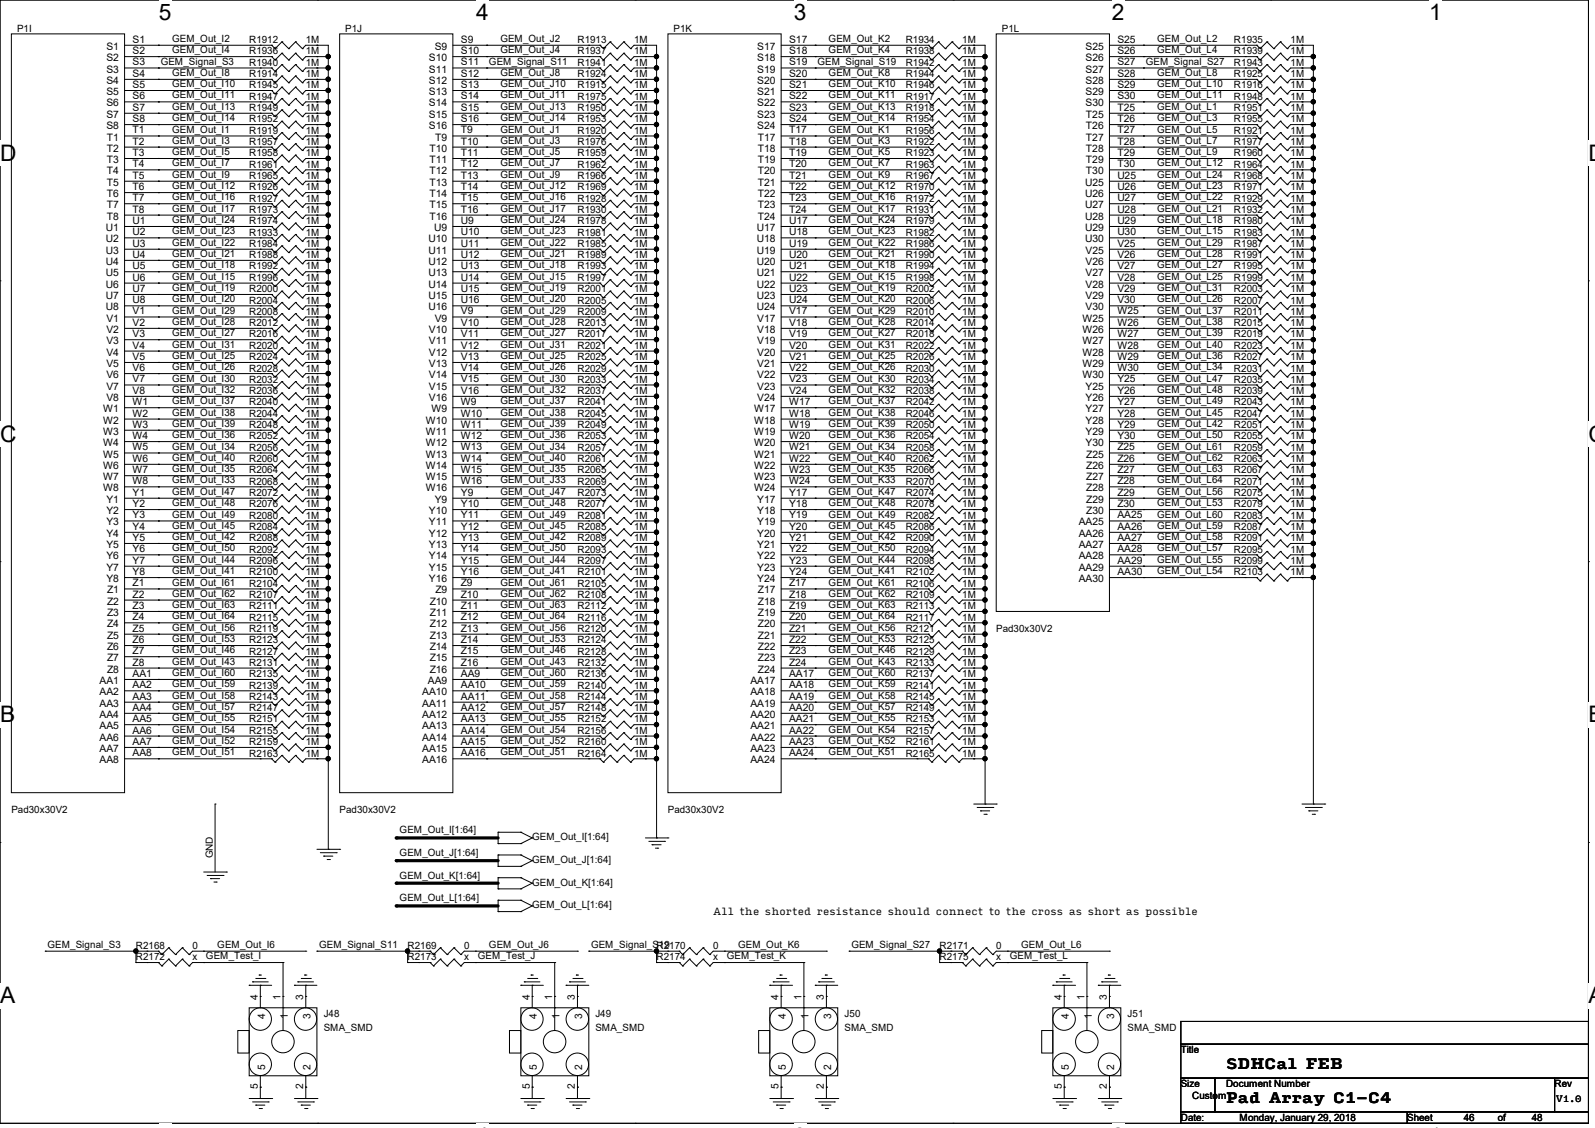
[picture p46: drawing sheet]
<svg xmlns="http://www.w3.org/2000/svg" width="297mm" height="210mm" viewBox="0 0 297 210" stroke-linecap="round" stroke-linejoin="round" font-family="sans-serif">
<defs><g id="words">
<g font-size="4.2">
<text x="29.5" y="3.8">5</text>
<text x="88.7" y="3.8">4</text>
<text x="147.8" y="3.8">3</text>
<text x="207" y="3.8">2</text>
<text x="266.1" y="3.8">1</text>
<text x="0" y="29.9">D</text>
<text x="295.8" y="29.9">D</text>
<text x="0" y="82.2">C</text>
<text x="295.8" y="82.2">C</text>
<text x="0" y="134.5">B</text>
<text x="295.8" y="134.5">B</text>
<text x="0" y="186.8">A</text>
<text x="295.8" y="186.8">A</text>
</g>
<g font-size="2.7">
<text x="228.3" y="199">SDHCal FEB</text>
<text x="228.3" y="205.3">Pad Array C1-C4</text>
</g>
<g font-size="1.9">
<text x="3.2" y="5.9">P1I</text>
<text x="64.3" y="5.9">P1J</text>
<text x="125.4" y="5.9">P1K</text>
<text x="186.6" y="5.9">P1L</text>
<text x="19.8" y="9.3">S1</text>
<text x="19.8" y="11.4">S2</text>
<text x="24.7" y="8">S1</text>
<text x="24.7" y="10.1">S2</text>
<text x="32" y="7.8">GEM_Out_I2</text>
<text x="32" y="9.9">GEM_Out_I4</text>
<text x="46.4" y="8">R1912</text>
<text x="46.4" y="10.1">R1936</text>
<text x="56.9" y="8">1M</text>
<text x="56.9" y="10.1">1M</text>
<text x="79.9" y="11.4">S10</text>
<text x="80.9" y="9.3">S9</text>
<text x="85.8" y="8">S9</text>
<text x="85.8" y="10.1">S10</text>
<text x="93.2" y="7.8">GEM_Out_J2</text>
<text x="93.2" y="9.9">GEM_Out_J4</text>
<text x="107.5" y="8">R1913</text>
<text x="107.5" y="10.1">R1937</text>
<text x="118.1" y="8">1M</text>
<text x="118.1" y="10.1">1M</text>
<text x="141" y="9.3">S17</text>
<text x="141" y="11.4">S18</text>
<text x="146.9" y="8">S17</text>
<text x="146.9" y="10.1">S18</text>
<text x="154.3" y="7.8">GEM_Out_K2</text>
<text x="154.3" y="9.9">GEM_Out_K4</text>
<text x="168.6" y="8">R1934</text>
<text x="168.6" y="10.1">R1938</text>
<text x="179.2" y="8">1M</text>
<text x="179.2" y="10.1">1M</text>
<text x="202.1" y="9.3">S25</text>
<text x="202.1" y="11.4">S26</text>
<text x="208.1" y="8">S25</text>
<text x="208.1" y="10.1">S26</text>
<text x="215.5" y="7.8">GEM_Out_L2</text>
<text x="215.5" y="9.9">GEM_Out_L4</text>
<text x="229.8" y="8">R1935</text>
<text x="229.8" y="10.1">R1939</text>
<text x="240.3" y="8">1M</text>
<text x="240.3" y="10.1">1M</text>
<text x="19.8" y="13.5">S3</text>
<text x="19.8" y="15.6">S4</text>
<text x="19.8" y="17.7">S5</text>
<text x="24.7" y="12.2">S3</text>
<text x="24.7" y="14.3">S4</text>
<text x="24.7" y="16.4">S5</text>
<text x="29.9" y="12">GEM_Signal_S3</text>
<text x="32" y="14.1">GEM_Out_I8</text>
<text x="32" y="16.2">GEM_Out_I10</text>
<text x="46.4" y="16.5">R1945</text>
<text x="46.4" y="12.2">R1940</text>
<text x="46.4" y="14.4">R1914</text>
<text x="56.9" y="16.5">1M</text>
<text x="56.9" y="12.2">1M</text>
<text x="56.9" y="14.4">1M</text>
<text x="79.9" y="13.5">S11</text>
<text x="79.9" y="15.6">S12</text>
<text x="79.9" y="17.7">S13</text>
<text x="85.8" y="12.2">S11</text>
<text x="85.8" y="14.3">S12</text>
<text x="85.8" y="16.4">S13</text>
<text x="91.1" y="12">GEM_Signal_S11</text>
<text x="93.2" y="14.1">GEM_Out_J8</text>
<text x="93.2" y="16.2">GEM_Out_J10</text>
<text x="107.5" y="12.2">R1941</text>
<text x="107.5" y="14.4">R1924</text>
<text x="107.5" y="16.5">R1915</text>
<text x="118.1" y="12.2">1M</text>
<text x="118.1" y="14.4">1M</text>
<text x="118.1" y="16.5">1M</text>
<text x="141" y="13.5">S19</text>
<text x="141" y="15.6">S20</text>
<text x="141" y="17.7">S21</text>
<text x="146.9" y="12.2">S19</text>
<text x="146.9" y="14.3">S20</text>
<text x="146.9" y="16.4">S21</text>
<text x="152.2" y="12">GEM_Signal_S19</text>
<text x="154.3" y="14.1">GEM_Out_K8</text>
<text x="154.3" y="16.2">GEM_Out_K10</text>
<text x="168.6" y="12.2">R1942</text>
<text x="168.6" y="14.4">R1944</text>
<text x="168.6" y="16.5">R1946</text>
<text x="179.2" y="12.2">1M</text>
<text x="179.2" y="14.4">1M</text>
<text x="179.2" y="16.5">1M</text>
<text x="202.1" y="13.5">S27</text>
<text x="202.1" y="15.6">S28</text>
<text x="202.1" y="17.7">S29</text>
<text x="208.1" y="12.2">S27</text>
<text x="208.1" y="14.3">S28</text>
<text x="208.1" y="16.4">S29</text>
<text x="213.3" y="12">GEM_Signal_S27</text>
<text x="215.5" y="14.1">GEM_Out_L8</text>
<text x="215.5" y="16.2">GEM_Out_L10</text>
<text x="229.8" y="12.2">R1943</text>
<text x="229.8" y="14.4">R1925</text>
<text x="229.8" y="16.5">R1916</text>
<text x="240.3" y="12.2">1M</text>
<text x="240.3" y="14.4">1M</text>
<text x="240.3" y="16.5">1M</text>
<text x="19.8" y="19.8">S6</text>
<text x="19.8" y="21.9">S7</text>
<text x="24.7" y="18.5">S6</text>
<text x="24.7" y="20.6">S7</text>
<text x="24.7" y="22.7">S8</text>
<text x="32" y="18.3">GEM_Out_I11</text>
<text x="32" y="20.4">GEM_Out_I13</text>
<text x="32" y="22.6">GEM_Out_I14</text>
<text x="46.4" y="18.5">R1947</text>
<text x="46.4" y="20.7">R1949</text>
<text x="46.4" y="22.8">R1952</text>
<text x="56.9" y="18.5">1M</text>
<text x="56.9" y="20.7">1M</text>
<text x="56.9" y="22.8">1M</text>
<text x="79.9" y="19.8">S14</text>
<text x="79.9" y="21.9">S15</text>
<text x="85.8" y="18.5">S14</text>
<text x="85.8" y="20.6">S15</text>
<text x="85.8" y="22.7">S16</text>
<text x="93.2" y="18.3">GEM_Out_J11</text>
<text x="93.2" y="20.4">GEM_Out_J13</text>
<text x="93.2" y="22.6">GEM_Out_J14</text>
<text x="107.5" y="18.5">R1975</text>
<text x="107.5" y="20.7">R1950</text>
<text x="107.5" y="22.8">R1953</text>
<text x="118.1" y="18.5">1M</text>
<text x="118.1" y="20.7">1M</text>
<text x="118.1" y="22.8">1M</text>
<text x="141" y="19.8">S22</text>
<text x="141" y="21.9">S23</text>
<text x="146.9" y="18.5">S22</text>
<text x="146.9" y="20.6">S23</text>
<text x="146.9" y="22.7">S24</text>
<text x="154.3" y="18.3">GEM_Out_K11</text>
<text x="154.3" y="20.4">GEM_Out_K13</text>
<text x="154.3" y="22.6">GEM_Out_K14</text>
<text x="168.6" y="22.8">R1954</text>
<text x="168.6" y="18.5">R1917</text>
<text x="168.6" y="20.7">R1918</text>
<text x="179.2" y="22.8">1M</text>
<text x="179.2" y="18.5">1M</text>
<text x="179.2" y="20.7">1M</text>
<text x="202.1" y="19.8">S30</text>
<text x="202.2" y="21.9">T25</text>
<text x="208.1" y="18.5">S30</text>
<text x="208.1" y="20.6">T25</text>
<text x="208.1" y="22.7">T26</text>
<text x="215.5" y="18.3">GEM_Out_L11</text>
<text x="215.5" y="20.4">GEM_Out_L1</text>
<text x="215.5" y="22.6">GEM_Out_L3</text>
<text x="229.8" y="18.5">R1948</text>
<text x="229.8" y="20.7">R1951</text>
<text x="229.8" y="22.8">R1955</text>
<text x="240.3" y="18.5">1M</text>
<text x="240.3" y="20.7">1M</text>
<text x="240.3" y="22.8">1M</text>
<text x="19.8" y="24">S8</text>
<text x="19.9" y="26.2">T1</text>
<text x="19.9" y="28.2">T2</text>
<text x="24.7" y="24.8">T1</text>
<text x="24.7" y="26.9">T2</text>
<text x="24.7" y="29">T3</text>
<text x="32" y="24.7">GEM_Out_I1</text>
<text x="32" y="26.8">GEM_Out_I3</text>
<text x="32" y="28.9">GEM_Out_I5</text>
<text x="46.4" y="27">R1957</text>
<text x="46.4" y="29.1">R1958</text>
<text x="46.4" y="24.9">R1919</text>
<text x="56.9" y="27">1M</text>
<text x="56.9" y="29.1">1M</text>
<text x="56.9" y="24.9">1M</text>
<text x="79.9" y="24">S16</text>
<text x="80" y="28.2">T10</text>
<text x="81" y="26.2">T9</text>
<text x="85.8" y="24.8">T9</text>
<text x="85.8" y="26.9">T10</text>
<text x="85.8" y="29">T11</text>
<text x="93.2" y="24.7">GEM_Out_J1</text>
<text x="93.2" y="26.8">GEM_Out_J3</text>
<text x="93.2" y="28.9">GEM_Out_J5</text>
<text x="107.5" y="27">R1976</text>
<text x="107.5" y="29.1">R1959</text>
<text x="107.5" y="24.9">R1920</text>
<text x="118.1" y="27">1M</text>
<text x="118.1" y="29.1">1M</text>
<text x="118.1" y="24.9">1M</text>
<text x="141" y="24">S24</text>
<text x="141.1" y="26.2">T17</text>
<text x="141.1" y="28.2">T18</text>
<text x="146.9" y="24.8">T17</text>
<text x="146.9" y="26.9">T18</text>
<text x="146.9" y="29">T19</text>
<text x="154.3" y="24.7">GEM_Out_K1</text>
<text x="154.3" y="26.8">GEM_Out_K3</text>
<text x="154.3" y="28.9">GEM_Out_K5</text>
<text x="168.6" y="24.9">R1956</text>
<text x="168.6" y="27">R1922</text>
<text x="168.6" y="29.1">R1923</text>
<text x="179.2" y="24.9">1M</text>
<text x="179.2" y="27">1M</text>
<text x="179.2" y="29.1">1M</text>
<text x="202.2" y="24">T26</text>
<text x="202.2" y="26.2">T27</text>
<text x="202.2" y="28.2">T28</text>
<text x="208.1" y="24.8">T27</text>
<text x="208.1" y="26.9">T28</text>
<text x="208.1" y="29">T29</text>
<text x="215.5" y="24.7">GEM_Out_L5</text>
<text x="215.5" y="26.8">GEM_Out_L7</text>
<text x="215.5" y="28.9">GEM_Out_L9</text>
<text x="229.8" y="27">R1977</text>
<text x="229.8" y="29.1">R1960</text>
<text x="229.8" y="24.9">R1921</text>
<text x="240.3" y="27">1M</text>
<text x="240.3" y="29.1">1M</text>
<text x="240.3" y="24.9">1M</text>
<text x="19.9" y="30.4">T3</text>
<text x="19.9" y="32.5">T4</text>
<text x="19.9" y="34.6">T5</text>
<text x="24.7" y="31.2">T4</text>
<text x="24.7" y="33.3">T5</text>
<text x="24.7" y="35.4">T6</text>
<text x="32" y="31">GEM_Out_I7</text>
<text x="32" y="33.1">GEM_Out_I9</text>
<text x="32" y="35.2">GEM_Out_I12</text>
<text x="46.4" y="31.2">R1961</text>
<text x="46.4" y="33.3">R1965</text>
<text x="46.4" y="35.4">R1926</text>
<text x="56.9" y="31.2">1M</text>
<text x="56.9" y="33.3">1M</text>
<text x="56.9" y="35.4">1M</text>
<text x="80" y="30.4">T11</text>
<text x="80" y="32.5">T12</text>
<text x="80" y="34.6">T13</text>
<text x="85.8" y="31.2">T12</text>
<text x="85.8" y="33.3">T13</text>
<text x="85.8" y="35.4">T14</text>
<text x="93.2" y="31">GEM_Out_J7</text>
<text x="93.2" y="33.1">GEM_Out_J9</text>
<text x="93.2" y="35.2">GEM_Out_J12</text>
<text x="107.5" y="31.2">R1962</text>
<text x="107.5" y="33.3">R1966</text>
<text x="107.5" y="35.4">R1969</text>
<text x="118.1" y="31.2">1M</text>
<text x="118.1" y="33.3">1M</text>
<text x="118.1" y="35.4">1M</text>
<text x="141.1" y="30.4">T19</text>
<text x="141.1" y="32.5">T20</text>
<text x="141.1" y="34.6">T21</text>
<text x="146.9" y="31.2">T20</text>
<text x="146.9" y="33.3">T21</text>
<text x="146.9" y="35.4">T22</text>
<text x="154.3" y="31">GEM_Out_K7</text>
<text x="154.3" y="33.1">GEM_Out_K9</text>
<text x="154.3" y="35.2">GEM_Out_K12</text>
<text x="168.6" y="31.2">R1963</text>
<text x="168.6" y="33.3">R1967</text>
<text x="168.6" y="35.4">R1970</text>
<text x="179.2" y="31.2">1M</text>
<text x="179.2" y="33.3">1M</text>
<text x="179.2" y="35.4">1M</text>
<text x="202.1" y="34.6">U25</text>
<text x="202.2" y="30.4">T29</text>
<text x="202.2" y="32.5">T30</text>
<text x="208.1" y="31.2">T30</text>
<text x="208.1" y="33.3">U25</text>
<text x="208.1" y="35.4">U26</text>
<text x="215.5" y="31">GEM_Out_L12</text>
<text x="215.5" y="33.1">GEM_Out_L24</text>
<text x="215.5" y="35.2">GEM_Out_L23</text>
<text x="229.8" y="31.2">R1964</text>
<text x="229.8" y="33.3">R1968</text>
<text x="229.8" y="35.4">R1971</text>
<text x="240.3" y="31.2">1M</text>
<text x="240.3" y="33.3">1M</text>
<text x="240.3" y="35.4">1M</text>
<text x="19.9" y="36.7">T6</text>
<text x="19.9" y="38.8">T7</text>
<text x="19.9" y="40.9">T8</text>
<text x="24.7" y="37.5">T7</text>
<text x="24.7" y="39.6">T8</text>
<text x="24.7" y="41.7">U1</text>
<text x="32" y="37.3">GEM_Out_I16</text>
<text x="32" y="39.4">GEM_Out_I17</text>
<text x="32" y="41.5">GEM_Out_I24</text>
<text x="46.4" y="39.6">R1973</text>
<text x="46.4" y="41.7">R1974</text>
<text x="46.4" y="37.6">R1927</text>
<text x="56.9" y="39.6">1M</text>
<text x="56.9" y="41.7">1M</text>
<text x="56.9" y="37.6">1M</text>
<text x="80" y="36.7">T14</text>
<text x="80" y="38.8">T15</text>
<text x="80" y="40.9">T16</text>
<text x="85.8" y="37.5">T15</text>
<text x="85.8" y="39.6">T16</text>
<text x="85.8" y="41.7">U9</text>
<text x="93.2" y="37.3">GEM_Out_J16</text>
<text x="93.2" y="39.4">GEM_Out_J17</text>
<text x="93.2" y="41.5">GEM_Out_J24</text>
<text x="107.5" y="41.7">R1978</text>
<text x="107.5" y="37.6">R1928</text>
<text x="107.5" y="39.6">R1930</text>
<text x="118.1" y="41.7">1M</text>
<text x="118.1" y="37.6">1M</text>
<text x="118.1" y="39.6">1M</text>
<text x="141.1" y="36.7">T22</text>
<text x="141.1" y="38.8">T23</text>
<text x="141.1" y="40.9">T24</text>
<text x="146.9" y="37.5">T23</text>
<text x="146.9" y="39.6">T24</text>
<text x="146.9" y="41.7">U17</text>
<text x="154.3" y="37.3">GEM_Out_K16</text>
<text x="154.3" y="39.4">GEM_Out_K17</text>
<text x="154.3" y="41.5">GEM_Out_K24</text>
<text x="168.6" y="41.7">R1979</text>
<text x="168.6" y="37.6">R1972</text>
<text x="168.6" y="39.6">R1931</text>
<text x="179.2" y="41.7">1M</text>
<text x="179.2" y="37.6">1M</text>
<text x="179.2" y="39.6">1M</text>
<text x="202.1" y="36.7">U26</text>
<text x="202.1" y="38.8">U27</text>
<text x="202.1" y="40.9">U28</text>
<text x="208.1" y="37.5">U27</text>
<text x="208.1" y="39.6">U28</text>
<text x="208.1" y="41.7">U29</text>
<text x="215.5" y="37.3">GEM_Out_L22</text>
<text x="215.5" y="39.4">GEM_Out_L21</text>
<text x="215.5" y="41.5">GEM_Out_L18</text>
<text x="229.8" y="41.7">R1980</text>
<text x="229.8" y="37.6">R1929</text>
<text x="229.8" y="39.6">R1932</text>
<text x="240.3" y="41.7">1M</text>
<text x="240.3" y="37.6">1M</text>
<text x="240.3" y="39.6">1M</text>
<text x="19.7" y="43">U1</text>
<text x="19.7" y="45.1">U2</text>
<text x="19.7" y="47.2">U3</text>
<text x="24.7" y="43.8">U2</text>
<text x="24.7" y="45.9">U3</text>
<text x="32" y="43.6">GEM_Out_I23</text>
<text x="32" y="47.8">GEM_Out_I21</text>
<text x="32" y="45.8">GEM_Out_I22</text>
<text x="46.4" y="43.9">R1933</text>
<text x="46.4" y="46">R1984</text>
<text x="56.9" y="43.9">1M</text>
<text x="56.9" y="46">1M</text>
<text x="79.8" y="45.1">U10</text>
<text x="79.8" y="47.2">U11</text>
<text x="80.9" y="43">U9</text>
<text x="85.8" y="43.8">U10</text>
<text x="85.8" y="45.9">U11</text>
<text x="93.2" y="43.6">GEM_Out_J23</text>
<text x="93.2" y="47.8">GEM_Out_J21</text>
<text x="93.2" y="45.8">GEM_Out_J22</text>
<text x="107.5" y="43.9">R1981</text>
<text x="107.5" y="46">R1985</text>
<text x="118.1" y="43.9">1M</text>
<text x="118.1" y="46">1M</text>
<text x="140.9" y="43">U17</text>
<text x="140.9" y="45.1">U18</text>
<text x="140.9" y="47.2">U19</text>
<text x="146.9" y="43.8">U18</text>
<text x="146.9" y="45.9">U19</text>
<text x="154.3" y="43.6">GEM_Out_K23</text>
<text x="154.3" y="47.8">GEM_Out_K21</text>
<text x="154.3" y="45.8">GEM_Out_K22</text>
<text x="168.6" y="43.9">R1982</text>
<text x="168.6" y="46">R1986</text>
<text x="179.2" y="43.9">1M</text>
<text x="179.2" y="46">1M</text>
<text x="202.1" y="43">U29</text>
<text x="202.1" y="45.1">U30</text>
<text x="202.1" y="47.2">V25</text>
<text x="208.1" y="43.8">U30</text>
<text x="208.1" y="45.9">V25</text>
<text x="215.5" y="43.6">GEM_Out_L15</text>
<text x="215.5" y="47.8">GEM_Out_L28</text>
<text x="215.5" y="45.8">GEM_Out_L29</text>
<text x="229.8" y="43.9">R1983</text>
<text x="229.8" y="46">R1987</text>
<text x="240.3" y="43.9">1M</text>
<text x="240.3" y="46">1M</text>
<text x="19.7" y="49.3">U4</text>
<text x="19.7" y="51.4">U5</text>
<text x="19.7" y="53.6">U6</text>
<text x="24.7" y="48">U4</text>
<text x="24.7" y="50.1">U5</text>
<text x="24.7" y="52.2">U6</text>
<text x="32" y="52.1">GEM_Out_I15</text>
<text x="32" y="50">GEM_Out_I18</text>
<text x="46.4" y="48.1">R1988</text>
<text x="46.4" y="50.2">R1992</text>
<text x="46.4" y="52.3">R1996</text>
<text x="56.9" y="48.1">1M</text>
<text x="56.9" y="50.2">1M</text>
<text x="56.9" y="52.3">1M</text>
<text x="79.8" y="49.3">U12</text>
<text x="79.8" y="51.4">U13</text>
<text x="79.8" y="53.6">U14</text>
<text x="85.8" y="48">U12</text>
<text x="85.8" y="50.1">U13</text>
<text x="85.8" y="52.2">U14</text>
<text x="93.2" y="52.1">GEM_Out_J15</text>
<text x="93.2" y="50">GEM_Out_J18</text>
<text x="107.5" y="50.2">R1993</text>
<text x="107.5" y="52.3">R1997</text>
<text x="107.5" y="48.1">R1989</text>
<text x="118.1" y="50.2">1M</text>
<text x="118.1" y="52.3">1M</text>
<text x="118.1" y="48.1">1M</text>
<text x="140.9" y="49.3">U20</text>
<text x="140.9" y="51.4">U21</text>
<text x="140.9" y="53.6">U22</text>
<text x="146.9" y="48">U20</text>
<text x="146.9" y="50.1">U21</text>
<text x="146.9" y="52.2">U22</text>
<text x="154.3" y="52.1">GEM_Out_K15</text>
<text x="154.3" y="50">GEM_Out_K18</text>
<text x="168.6" y="52.3">R1998</text>
<text x="168.6" y="48.1">R1990</text>
<text x="168.6" y="50.2">R1994</text>
<text x="179.2" y="52.3">1M</text>
<text x="179.2" y="48.1">1M</text>
<text x="179.2" y="50.2">1M</text>
<text x="202.1" y="49.3">V26</text>
<text x="202.1" y="51.4">V27</text>
<text x="202.1" y="53.6">V28</text>
<text x="208.1" y="48">V26</text>
<text x="208.1" y="50.1">V27</text>
<text x="208.1" y="52.2">V28</text>
<text x="215.5" y="52.1">GEM_Out_L25</text>
<text x="215.5" y="50">GEM_Out_L27</text>
<text x="229.8" y="50.2">R1995</text>
<text x="229.8" y="52.3">R1999</text>
<text x="229.8" y="48.1">R1991</text>
<text x="240.3" y="50.2">1M</text>
<text x="240.3" y="52.3">1M</text>
<text x="240.3" y="48.1">1M</text>
<text x="19.7" y="55.7">U7</text>
<text x="19.7" y="57.8">U8</text>
<text x="19.8" y="59.9">V1</text>
<text x="24.7" y="54.4">U7</text>
<text x="24.7" y="56.5">U8</text>
<text x="24.7" y="58.5">V1</text>
<text x="32" y="56.3">GEM_Out_I20</text>
<text x="32" y="54.2">GEM_Out_I19</text>
<text x="32" y="58.4">GEM_Out_I29</text>
<text x="46.4" y="58.6">R2008</text>
<text x="46.4" y="54.4">R2000</text>
<text x="46.4" y="56.5">R2004</text>
<text x="56.9" y="58.6">1M</text>
<text x="56.9" y="54.4">1M</text>
<text x="56.9" y="56.5">1M</text>
<text x="79.8" y="55.7">U15</text>
<text x="79.8" y="57.8">U16</text>
<text x="80.9" y="59.9">V9</text>
<text x="85.8" y="54.4">U15</text>
<text x="85.8" y="56.5">U16</text>
<text x="85.8" y="58.5">V9</text>
<text x="93.2" y="56.3">GEM_Out_J20</text>
<text x="93.2" y="54.2">GEM_Out_J19</text>
<text x="93.2" y="58.4">GEM_Out_J29</text>
<text x="107.5" y="54.4">R2001</text>
<text x="107.5" y="56.5">R2005</text>
<text x="107.5" y="58.6">R2009</text>
<text x="118.1" y="54.4">1M</text>
<text x="118.1" y="56.5">1M</text>
<text x="118.1" y="58.6">1M</text>
<text x="140.9" y="55.7">U23</text>
<text x="140.9" y="57.8">U24</text>
<text x="141" y="59.9">V17</text>
<text x="146.9" y="54.4">U23</text>
<text x="146.9" y="56.5">U24</text>
<text x="146.9" y="58.5">V17</text>
<text x="154.3" y="56.3">GEM_Out_K20</text>
<text x="154.3" y="54.2">GEM_Out_K19</text>
<text x="154.3" y="58.4">GEM_Out_K29</text>
<text x="168.6" y="54.4">R2002</text>
<text x="168.6" y="56.5">R2006</text>
<text x="168.6" y="58.6">R2010</text>
<text x="179.2" y="54.4">1M</text>
<text x="179.2" y="56.5">1M</text>
<text x="179.2" y="58.6">1M</text>
<text x="201.5" y="59.9">W25</text>
<text x="202.1" y="55.7">V29</text>
<text x="202.1" y="57.8">V30</text>
<text x="208.1" y="54.4">V29</text>
<text x="208.1" y="56.5">V30</text>
<text x="208.1" y="58.5">W25</text>
<text x="215.5" y="56.3">GEM_Out_L26</text>
<text x="215.5" y="54.2">GEM_Out_L31</text>
<text x="215.5" y="58.4">GEM_Out_L37</text>
<text x="229.8" y="58.6">R2011</text>
<text x="229.8" y="54.4">R2003</text>
<text x="229.8" y="56.5">R2007</text>
<text x="240.3" y="58.6">1M</text>
<text x="240.3" y="54.4">1M</text>
<text x="240.3" y="56.5">1M</text>
<text x="19.8" y="62">V2</text>
<text x="19.8" y="64.1">V3</text>
<text x="24.7" y="60.7">V2</text>
<text x="24.7" y="62.8">V3</text>
<text x="24.7" y="64.9">V4</text>
<text x="32" y="64.7">GEM_Out_I31</text>
<text x="32" y="62.6">GEM_Out_I27</text>
<text x="32" y="60.5">GEM_Out_I28</text>
<text x="46.4" y="60.7">R2012</text>
<text x="46.4" y="62.8">R2016</text>
<text x="46.4" y="64.9">R2020</text>
<text x="56.9" y="60.7">1M</text>
<text x="56.9" y="62.8">1M</text>
<text x="56.9" y="64.9">1M</text>
<text x="79.9" y="62">V10</text>
<text x="79.9" y="64.1">V11</text>
<text x="85.8" y="60.7">V10</text>
<text x="85.8" y="62.8">V11</text>
<text x="85.8" y="64.9">V12</text>
<text x="93.2" y="64.7">GEM_Out_J31</text>
<text x="93.2" y="62.6">GEM_Out_J27</text>
<text x="93.2" y="60.5">GEM_Out_J28</text>
<text x="107.5" y="60.7">R2013</text>
<text x="107.5" y="62.8">R2017</text>
<text x="107.5" y="64.9">R2021</text>
<text x="118.1" y="60.7">1M</text>
<text x="118.1" y="62.8">1M</text>
<text x="118.1" y="64.9">1M</text>
<text x="141" y="62">V18</text>
<text x="141" y="64.1">V19</text>
<text x="146.9" y="60.7">V18</text>
<text x="146.9" y="62.8">V19</text>
<text x="146.9" y="64.9">V20</text>
<text x="154.3" y="64.7">GEM_Out_K31</text>
<text x="154.3" y="62.6">GEM_Out_K27</text>
<text x="154.3" y="60.5">GEM_Out_K28</text>
<text x="168.6" y="62.8">R2018</text>
<text x="168.6" y="64.9">R2022</text>
<text x="168.6" y="60.7">R2014</text>
<text x="179.2" y="62.8">1M</text>
<text x="179.2" y="64.9">1M</text>
<text x="179.2" y="60.7">1M</text>
<text x="201.5" y="62">W26</text>
<text x="201.5" y="64.1">W27</text>
<text x="208.1" y="60.7">W26</text>
<text x="208.1" y="62.8">W27</text>
<text x="208.1" y="64.9">W28</text>
<text x="215.5" y="64.7">GEM_Out_L40</text>
<text x="215.5" y="62.6">GEM_Out_L39</text>
<text x="215.5" y="60.5">GEM_Out_L38</text>
<text x="229.8" y="60.7">R2015</text>
<text x="229.8" y="62.8">R2019</text>
<text x="229.8" y="64.9">R2023</text>
<text x="240.3" y="60.7">1M</text>
<text x="240.3" y="62.8">1M</text>
<text x="240.3" y="64.9">1M</text>
<text x="19.8" y="66.2">V4</text>
<text x="19.8" y="68.3">V5</text>
<text x="19.8" y="70.4">V6</text>
<text x="24.7" y="67">V5</text>
<text x="24.7" y="69.1">V6</text>
<text x="24.7" y="71.2">V7</text>
<text x="32" y="71">GEM_Out_I30</text>
<text x="32" y="68.9">GEM_Out_I26</text>
<text x="32" y="66.8">GEM_Out_I25</text>
<text x="46.4" y="71.2">R2032</text>
<text x="46.4" y="67.1">R2024</text>
<text x="46.4" y="69.2">R2028</text>
<text x="56.9" y="71.2">1M</text>
<text x="56.9" y="67.1">1M</text>
<text x="56.9" y="69.2">1M</text>
<text x="79.9" y="66.2">V12</text>
<text x="79.9" y="68.3">V13</text>
<text x="79.9" y="70.4">V14</text>
<text x="85.8" y="67">V13</text>
<text x="85.8" y="69.1">V14</text>
<text x="85.8" y="71.2">V15</text>
<text x="93.2" y="71">GEM_Out_J30</text>
<text x="93.2" y="68.9">GEM_Out_J26</text>
<text x="93.2" y="66.8">GEM_Out_J25</text>
<text x="107.5" y="67.1">R2025</text>
<text x="107.5" y="69.2">R2029</text>
<text x="107.5" y="71.2">R2033</text>
<text x="118.1" y="67.1">1M</text>
<text x="118.1" y="69.2">1M</text>
<text x="118.1" y="71.2">1M</text>
<text x="141" y="66.2">V20</text>
<text x="141" y="68.3">V21</text>
<text x="141" y="70.4">V22</text>
<text x="146.9" y="67">V21</text>
<text x="146.9" y="69.1">V22</text>
<text x="146.9" y="71.2">V23</text>
<text x="154.3" y="71">GEM_Out_K30</text>
<text x="154.3" y="68.9">GEM_Out_K26</text>
<text x="154.3" y="66.8">GEM_Out_K25</text>
<text x="168.6" y="67.1">R2026</text>
<text x="168.6" y="69.2">R2030</text>
<text x="168.6" y="71.2">R2034</text>
<text x="179.2" y="67.1">1M</text>
<text x="179.2" y="69.2">1M</text>
<text x="179.2" y="71.2">1M</text>
<text x="201.5" y="66.2">W28</text>
<text x="201.5" y="68.3">W29</text>
<text x="201.5" y="70.4">W30</text>
<text x="208.1" y="67">W29</text>
<text x="208.1" y="69.1">W30</text>
<text x="208.1" y="71.2">Y25</text>
<text x="215.5" y="71">GEM_Out_L47</text>
<text x="215.5" y="68.9">GEM_Out_L34</text>
<text x="215.5" y="66.8">GEM_Out_L36</text>
<text x="229.8" y="67.1">R2027</text>
<text x="229.8" y="69.2">R2031</text>
<text x="229.8" y="71.2">R2035</text>
<text x="240.3" y="67.1">1M</text>
<text x="240.3" y="69.2">1M</text>
<text x="240.3" y="71.2">1M</text>
<text x="19.2" y="76.8">W1</text>
<text x="19.8" y="72.5">V7</text>
<text x="19.8" y="74.6">V8</text>
<text x="24.7" y="73.3">V8</text>
<text x="24.7" y="75.4">W1</text>
<text x="24.7" y="77.6">W2</text>
<text x="32" y="73.2">GEM_Out_I32</text>
<text x="32" y="75.3">GEM_Out_I37</text>
<text x="32" y="77.4">GEM_Out_I38</text>
<text x="46.4" y="73.4">R2036</text>
<text x="46.4" y="75.5">R2040</text>
<text x="46.4" y="77.6">R2044</text>
<text x="56.9" y="73.4">1M</text>
<text x="56.9" y="75.5">1M</text>
<text x="56.9" y="77.6">1M</text>
<text x="79.9" y="72.5">V15</text>
<text x="79.9" y="74.6">V16</text>
<text x="80.3" y="76.8">W9</text>
<text x="85.8" y="73.3">V16</text>
<text x="85.8" y="75.4">W9</text>
<text x="85.8" y="77.6">W10</text>
<text x="93.2" y="73.2">GEM_Out_J32</text>
<text x="93.2" y="75.3">GEM_Out_J37</text>
<text x="93.2" y="77.4">GEM_Out_J38</text>
<text x="107.5" y="73.4">R2037</text>
<text x="107.5" y="75.5">R2041</text>
<text x="107.5" y="77.6">R2045</text>
<text x="118.1" y="73.4">1M</text>
<text x="118.1" y="75.5">1M</text>
<text x="118.1" y="77.6">1M</text>
<text x="140.4" y="76.8">W17</text>
<text x="141" y="72.5">V23</text>
<text x="141" y="74.6">V24</text>
<text x="146.9" y="73.3">V24</text>
<text x="146.9" y="75.4">W17</text>
<text x="146.9" y="77.6">W18</text>
<text x="154.3" y="73.2">GEM_Out_K32</text>
<text x="154.3" y="75.3">GEM_Out_K37</text>
<text x="154.3" y="77.4">GEM_Out_K38</text>
<text x="168.6" y="75.5">R2042</text>
<text x="168.6" y="77.6">R2046</text>
<text x="168.6" y="73.4">R2038</text>
<text x="179.2" y="75.5">1M</text>
<text x="179.2" y="77.6">1M</text>
<text x="179.2" y="73.4">1M</text>
<text x="202.1" y="72.5">Y25</text>
<text x="202.1" y="74.6">Y26</text>
<text x="202.1" y="76.8">Y27</text>
<text x="208.1" y="73.3">Y26</text>
<text x="208.1" y="75.4">Y27</text>
<text x="208.1" y="77.6">Y28</text>
<text x="215.5" y="73.2">GEM_Out_L48</text>
<text x="215.5" y="75.3">GEM_Out_L49</text>
<text x="215.5" y="77.4">GEM_Out_L45</text>
<text x="229.8" y="73.4">R2039</text>
<text x="229.8" y="75.5">R2043</text>
<text x="229.8" y="77.6">R2047</text>
<text x="240.3" y="73.4">1M</text>
<text x="240.3" y="75.5">1M</text>
<text x="240.3" y="77.6">1M</text>
<text x="19.2" y="78.9">W2</text>
<text x="19.2" y="80.9">W3</text>
<text x="19.2" y="83.1">W4</text>
<text x="24.7" y="79.6">W3</text>
<text x="24.7" y="81.7">W4</text>
<text x="24.7" y="83.9">W5</text>
<text x="32" y="79.5">GEM_Out_I39</text>
<text x="32" y="81.6">GEM_Out_I36</text>
<text x="32" y="83.7">GEM_Out_I34</text>
<text x="46.4" y="79.7">R2048</text>
<text x="46.4" y="81.8">R2052</text>
<text x="46.4" y="83.9">R2056</text>
<text x="56.9" y="79.7">1M</text>
<text x="56.9" y="81.8">1M</text>
<text x="56.9" y="83.9">1M</text>
<text x="79.3" y="78.9">W10</text>
<text x="79.3" y="80.9">W11</text>
<text x="79.3" y="83.1">W12</text>
<text x="85.8" y="79.6">W11</text>
<text x="85.8" y="81.7">W12</text>
<text x="85.8" y="83.9">W13</text>
<text x="93.2" y="79.5">GEM_Out_J39</text>
<text x="93.2" y="81.6">GEM_Out_J36</text>
<text x="93.2" y="83.7">GEM_Out_J34</text>
<text x="107.5" y="81.8">R2053</text>
<text x="107.5" y="83.9">R2057</text>
<text x="107.5" y="79.7">R2049</text>
<text x="118.1" y="81.8">1M</text>
<text x="118.1" y="83.9">1M</text>
<text x="118.1" y="79.7">1M</text>
<text x="140.4" y="78.9">W18</text>
<text x="140.4" y="80.9">W19</text>
<text x="140.4" y="83.1">W20</text>
<text x="146.9" y="79.6">W19</text>
<text x="146.9" y="81.7">W20</text>
<text x="146.9" y="83.9">W21</text>
<text x="154.3" y="79.5">GEM_Out_K39</text>
<text x="154.3" y="81.6">GEM_Out_K36</text>
<text x="154.3" y="83.7">GEM_Out_K34</text>
<text x="168.6" y="83.9">R2058</text>
<text x="168.6" y="79.7">R2050</text>
<text x="168.6" y="81.8">R2054</text>
<text x="179.2" y="83.9">1M</text>
<text x="179.2" y="79.7">1M</text>
<text x="179.2" y="81.8">1M</text>
<text x="202.1" y="78.9">Y28</text>
<text x="202.1" y="80.9">Y29</text>
<text x="202.1" y="83.1">Y30</text>
<text x="208.1" y="79.6">Y29</text>
<text x="208.1" y="81.7">Y30</text>
<text x="208.1" y="83.9">Z25</text>
<text x="215.5" y="79.5">GEM_Out_L42</text>
<text x="215.5" y="81.6">GEM_Out_L50</text>
<text x="215.5" y="83.7">GEM_Out_L61</text>
<text x="229.8" y="81.8">R2055</text>
<text x="229.8" y="83.9">R2059</text>
<text x="229.8" y="79.7">R2051</text>
<text x="240.3" y="81.8">1M</text>
<text x="240.3" y="83.9">1M</text>
<text x="240.3" y="79.7">1M</text>
<text x="19.2" y="85.2">W5</text>
<text x="19.2" y="87.3">W6</text>
<text x="19.2" y="89.4">W7</text>
<text x="24.7" y="86">W6</text>
<text x="24.7" y="88.1">W7</text>
<text x="32" y="85.8">GEM_Out_I40</text>
<text x="32" y="87.9">GEM_Out_I35</text>
<text x="46.4" y="86">R2060</text>
<text x="46.4" y="88.1">R2064</text>
<text x="56.9" y="86">1M</text>
<text x="56.9" y="88.1">1M</text>
<text x="79.3" y="85.2">W13</text>
<text x="79.3" y="87.3">W14</text>
<text x="79.3" y="89.4">W15</text>
<text x="85.8" y="86">W14</text>
<text x="85.8" y="88.1">W15</text>
<text x="93.2" y="85.8">GEM_Out_J40</text>
<text x="93.2" y="87.9">GEM_Out_J35</text>
<text x="107.5" y="86">R2061</text>
<text x="107.5" y="88.1">R2065</text>
<text x="118.1" y="86">1M</text>
<text x="118.1" y="88.1">1M</text>
<text x="140.4" y="85.2">W21</text>
<text x="140.4" y="87.3">W22</text>
<text x="140.4" y="89.4">W23</text>
<text x="146.9" y="86">W22</text>
<text x="146.9" y="88.1">W23</text>
<text x="154.3" y="85.8">GEM_Out_K40</text>
<text x="154.3" y="87.9">GEM_Out_K35</text>
<text x="168.6" y="86">R2062</text>
<text x="168.6" y="88.1">R2066</text>
<text x="179.2" y="86">1M</text>
<text x="179.2" y="88.1">1M</text>
<text x="202.3" y="85.2">Z25</text>
<text x="202.3" y="87.3">Z26</text>
<text x="202.3" y="89.4">Z27</text>
<text x="208.1" y="86">Z26</text>
<text x="208.1" y="88.1">Z27</text>
<text x="215.5" y="85.8">GEM_Out_L62</text>
<text x="215.5" y="87.9">GEM_Out_L63</text>
<text x="229.8" y="86">R2063</text>
<text x="229.8" y="88.1">R2067</text>
<text x="240.3" y="86">1M</text>
<text x="240.3" y="88.1">1M</text>
<text x="19.2" y="91.5">W8</text>
<text x="19.8" y="93.6">Y1</text>
<text x="19.8" y="95.7">Y2</text>
<text x="24.7" y="90.2">W8</text>
<text x="24.7" y="92.3">Y1</text>
<text x="24.7" y="94.4">Y2</text>
<text x="32" y="90">GEM_Out_I33</text>
<text x="32" y="92.1">GEM_Out_I47</text>
<text x="32" y="94.2">GEM_Out_I48</text>
<text x="46.4" y="92.3">R2072</text>
<text x="46.4" y="94.4">R2076</text>
<text x="46.4" y="90.3">R2068</text>
<text x="56.9" y="92.3">1M</text>
<text x="56.9" y="94.4">1M</text>
<text x="56.9" y="90.3">1M</text>
<text x="79.3" y="91.5">W16</text>
<text x="79.9" y="95.7">Y10</text>
<text x="80.9" y="93.6">Y9</text>
<text x="85.8" y="90.2">W16</text>
<text x="85.8" y="92.3">Y9</text>
<text x="85.8" y="94.4">Y10</text>
<text x="93.2" y="90">GEM_Out_J33</text>
<text x="93.2" y="92.1">GEM_Out_J47</text>
<text x="93.2" y="94.2">GEM_Out_J48</text>
<text x="107.5" y="92.3">R2073</text>
<text x="107.5" y="94.4">R2077</text>
<text x="107.5" y="90.3">R2069</text>
<text x="118.1" y="92.3">1M</text>
<text x="118.1" y="94.4">1M</text>
<text x="118.1" y="90.3">1M</text>
<text x="140.4" y="91.5">W24</text>
<text x="141" y="93.6">Y17</text>
<text x="141" y="95.7">Y18</text>
<text x="146.9" y="90.2">W24</text>
<text x="146.9" y="92.3">Y17</text>
<text x="146.9" y="94.4">Y18</text>
<text x="154.3" y="90">GEM_Out_K33</text>
<text x="154.3" y="92.1">GEM_Out_K47</text>
<text x="154.3" y="94.2">GEM_Out_K48</text>
<text x="168.6" y="94.4">R2078</text>
<text x="168.6" y="90.3">R2070</text>
<text x="168.6" y="92.3">R2074</text>
<text x="179.2" y="94.4">1M</text>
<text x="179.2" y="90.3">1M</text>
<text x="179.2" y="92.3">1M</text>
<text x="202.3" y="91.5">Z28</text>
<text x="202.3" y="93.6">Z29</text>
<text x="202.3" y="95.7">Z30</text>
<text x="208.1" y="90.2">Z28</text>
<text x="208.1" y="92.3">Z29</text>
<text x="208.1" y="94.4">Z30</text>
<text x="215.5" y="90">GEM_Out_L64</text>
<text x="215.5" y="92.1">GEM_Out_L56</text>
<text x="215.5" y="94.2">GEM_Out_L53</text>
<text x="229.8" y="92.3">R2075</text>
<text x="229.8" y="94.4">R2079</text>
<text x="229.8" y="90.3">R2071</text>
<text x="240.3" y="92.3">1M</text>
<text x="240.3" y="94.4">1M</text>
<text x="240.3" y="90.3">1M</text>
<text x="19.8" y="97.8">Y3</text>
<text x="19.8" y="99.9">Y4</text>
<text x="24.7" y="96.5">Y3</text>
<text x="24.7" y="98.6">Y4</text>
<text x="24.7" y="100.7">Y5</text>
<text x="32" y="96.4">GEM_Out_I49</text>
<text x="32" y="98.5">GEM_Out_I45</text>
<text x="32" y="100.5">GEM_Out_I42</text>
<text x="46.4" y="96.6">R2080</text>
<text x="46.4" y="98.7">R2084</text>
<text x="46.4" y="100.8">R2088</text>
<text x="56.9" y="96.6">1M</text>
<text x="56.9" y="98.7">1M</text>
<text x="56.9" y="100.8">1M</text>
<text x="79.9" y="97.8">Y11</text>
<text x="79.9" y="99.9">Y12</text>
<text x="85.8" y="96.5">Y11</text>
<text x="85.8" y="98.6">Y12</text>
<text x="85.8" y="100.7">Y13</text>
<text x="93.2" y="96.4">GEM_Out_J49</text>
<text x="93.2" y="98.5">GEM_Out_J45</text>
<text x="93.2" y="100.5">GEM_Out_J42</text>
<text x="107.5" y="96.6">R2081</text>
<text x="107.5" y="98.7">R2085</text>
<text x="107.5" y="100.8">R2089</text>
<text x="118.1" y="96.6">1M</text>
<text x="118.1" y="98.7">1M</text>
<text x="118.1" y="100.8">1M</text>
<text x="141" y="97.8">Y19</text>
<text x="141" y="99.9">Y20</text>
<text x="146.9" y="96.5">Y19</text>
<text x="146.9" y="98.6">Y20</text>
<text x="146.9" y="100.7">Y21</text>
<text x="154.3" y="96.4">GEM_Out_K49</text>
<text x="154.3" y="98.5">GEM_Out_K45</text>
<text x="154.3" y="100.5">GEM_Out_K42</text>
<text x="168.6" y="96.6">R2082</text>
<text x="168.6" y="98.7">R2086</text>
<text x="168.6" y="100.8">R2090</text>
<text x="179.2" y="96.6">1M</text>
<text x="179.2" y="98.7">1M</text>
<text x="179.2" y="100.8">1M</text>
<text x="200.9" y="97.8">AA25</text>
<text x="200.9" y="99.9">AA26</text>
<text x="208.1" y="96.5">AA25</text>
<text x="208.1" y="98.6">AA26</text>
<text x="208.1" y="100.7">AA27</text>
<text x="215.5" y="96.4">GEM_Out_L60</text>
<text x="215.5" y="98.5">GEM_Out_L59</text>
<text x="215.5" y="100.5">GEM_Out_L58</text>
<text x="229.8" y="96.6">R2083</text>
<text x="229.8" y="98.7">R2087</text>
<text x="229.8" y="100.8">R2091</text>
<text x="240.3" y="96.6">1M</text>
<text x="240.3" y="98.7">1M</text>
<text x="240.3" y="100.8">1M</text>
<text x="19.8" y="102">Y5</text>
<text x="19.8" y="104.1">Y6</text>
<text x="19.8" y="106.3">Y7</text>
<text x="24.7" y="102.8">Y6</text>
<text x="24.7" y="104.9">Y7</text>
<text x="24.7" y="107.1">Y8</text>
<text x="32" y="102.7">GEM_Out_I50</text>
<text x="32" y="104.8">GEM_Out_I44</text>
<text x="32" y="106.9">GEM_Out_I41</text>
<text x="46.4" y="102.9">R2092</text>
<text x="46.4" y="105">R2096</text>
<text x="46.4" y="107.1">R2100</text>
<text x="56.9" y="102.9">1M</text>
<text x="56.9" y="105">1M</text>
<text x="56.9" y="107.1">1M</text>
<text x="79.9" y="102">Y13</text>
<text x="79.9" y="104.1">Y14</text>
<text x="79.9" y="106.3">Y15</text>
<text x="85.8" y="102.8">Y14</text>
<text x="85.8" y="104.9">Y15</text>
<text x="85.8" y="107.1">Y16</text>
<text x="93.2" y="102.7">GEM_Out_J50</text>
<text x="93.2" y="104.8">GEM_Out_J44</text>
<text x="93.2" y="106.9">GEM_Out_J41</text>
<text x="107.5" y="105">R2097</text>
<text x="107.5" y="107.1">R2101</text>
<text x="107.5" y="102.9">R2093</text>
<text x="118.1" y="105">1M</text>
<text x="118.1" y="107.1">1M</text>
<text x="118.1" y="102.9">1M</text>
<text x="141" y="102">Y21</text>
<text x="141" y="104.1">Y22</text>
<text x="141" y="106.3">Y23</text>
<text x="146.9" y="102.8">Y22</text>
<text x="146.9" y="104.9">Y23</text>
<text x="146.9" y="107.1">Y24</text>
<text x="154.3" y="102.7">GEM_Out_K50</text>
<text x="154.3" y="104.8">GEM_Out_K44</text>
<text x="154.3" y="106.9">GEM_Out_K41</text>
<text x="168.6" y="107.1">R2102</text>
<text x="168.6" y="102.9">R2094</text>
<text x="168.6" y="105">R2098</text>
<text x="179.2" y="107.1">1M</text>
<text x="179.2" y="102.9">1M</text>
<text x="179.2" y="105">1M</text>
<text x="200.9" y="102">AA27</text>
<text x="200.9" y="104.1">AA28</text>
<text x="200.9" y="106.3">AA29</text>
<text x="208.1" y="102.8">AA28</text>
<text x="208.1" y="104.9">AA29</text>
<text x="208.1" y="107.1">AA30</text>
<text x="215.5" y="102.7">GEM_Out_L57</text>
<text x="215.5" y="104.8">GEM_Out_L55</text>
<text x="215.5" y="106.9">GEM_Out_L54</text>
<text x="229.8" y="102.9">R2095</text>
<text x="229.8" y="105">R2099</text>
<text x="229.8" y="107.1">R2103</text>
<text x="240.3" y="102.9">1M</text>
<text x="240.3" y="105">1M</text>
<text x="240.3" y="107.1">1M</text>
<text x="19.8" y="108.4">Y8</text>
<text x="19.9" y="110.5">Z1</text>
<text x="19.9" y="112.6">Z2</text>
<text x="24.7" y="109.2">Z1</text>
<text x="24.7" y="111.3">Z2</text>
<text x="24.7" y="113.4">Z3</text>
<text x="32" y="109">GEM_Out_I61</text>
<text x="32" y="111.1">GEM_Out_I62</text>
<text x="32" y="113.2">GEM_Out_I63</text>
<text x="46.4" y="111.3">R2107</text>
<text x="46.4" y="113.4">R2111</text>
<text x="46.4" y="109.2">R2104</text>
<text x="56.9" y="111.3">1M</text>
<text x="56.9" y="113.4">1M</text>
<text x="56.9" y="109.2">1M</text>
<text x="79.9" y="108.4">Y16</text>
<text x="80" y="112.6">Z10</text>
<text x="81.1" y="110.5">Z9</text>
<text x="85.8" y="109.2">Z9</text>
<text x="85.8" y="111.3">Z10</text>
<text x="85.8" y="113.4">Z11</text>
<text x="93.2" y="109">GEM_Out_J61</text>
<text x="93.2" y="111.1">GEM_Out_J62</text>
<text x="93.2" y="113.2">GEM_Out_J63</text>
<text x="107.5" y="113.4">R2112</text>
<text x="107.5" y="109.2">R2105</text>
<text x="107.5" y="111.3">R2108</text>
<text x="118.1" y="113.4">1M</text>
<text x="118.1" y="109.2">1M</text>
<text x="118.1" y="111.3">1M</text>
<text x="141" y="108.4">Y24</text>
<text x="141.1" y="110.5">Z17</text>
<text x="141.1" y="112.6">Z18</text>
<text x="146.9" y="109.2">Z17</text>
<text x="146.9" y="111.3">Z18</text>
<text x="146.9" y="113.4">Z19</text>
<text x="154.3" y="109">GEM_Out_K61</text>
<text x="154.3" y="111.1">GEM_Out_K62</text>
<text x="154.3" y="113.2">GEM_Out_K63</text>
<text x="168.6" y="109.2">R2106</text>
<text x="168.6" y="111.3">R2109</text>
<text x="168.6" y="113.4">R2113</text>
<text x="179.2" y="109.2">1M</text>
<text x="179.2" y="111.3">1M</text>
<text x="179.2" y="113.4">1M</text>
<text x="200.9" y="108.4">AA30</text>
<text x="19.9" y="114.7">Z3</text>
<text x="19.9" y="116.8">Z4</text>
<text x="19.9" y="118.9">Z5</text>
<text x="24.7" y="115.5">Z4</text>
<text x="24.7" y="117.6">Z5</text>
<text x="24.7" y="119.7">Z6</text>
<text x="32" y="115.3">GEM_Out_I64</text>
<text x="32" y="119.5">GEM_Out_I53</text>
<text x="32" y="117.4">GEM_Out_I56</text>
<text x="46.4" y="115.5">R2115</text>
<text x="46.4" y="117.6">R2119</text>
<text x="46.4" y="119.8">R2123</text>
<text x="56.9" y="115.5">1M</text>
<text x="56.9" y="117.6">1M</text>
<text x="56.9" y="119.8">1M</text>
<text x="80" y="114.7">Z11</text>
<text x="80" y="116.8">Z12</text>
<text x="80" y="118.9">Z13</text>
<text x="85.8" y="115.5">Z12</text>
<text x="85.8" y="117.6">Z13</text>
<text x="85.8" y="119.7">Z14</text>
<text x="93.2" y="115.3">GEM_Out_J64</text>
<text x="93.2" y="119.5">GEM_Out_J53</text>
<text x="93.2" y="117.4">GEM_Out_J56</text>
<text x="107.5" y="115.5">R2116</text>
<text x="107.5" y="117.6">R2120</text>
<text x="107.5" y="119.8">R2124</text>
<text x="118.1" y="115.5">1M</text>
<text x="118.1" y="117.6">1M</text>
<text x="118.1" y="119.8">1M</text>
<text x="141.1" y="114.7">Z19</text>
<text x="141.1" y="116.8">Z20</text>
<text x="141.1" y="118.9">Z21</text>
<text x="146.9" y="115.5">Z20</text>
<text x="146.9" y="117.6">Z21</text>
<text x="146.9" y="119.7">Z22</text>
<text x="154.3" y="115.3">GEM_Out_K64</text>
<text x="154.3" y="119.5">GEM_Out_K53</text>
<text x="154.3" y="117.4">GEM_Out_K56</text>
<text x="168.6" y="115.5">R2117</text>
<text x="168.6" y="117.6">R2121</text>
<text x="168.6" y="119.8">R2125</text>
<text x="179.2" y="115.5">1M</text>
<text x="179.2" y="117.6">1M</text>
<text x="179.2" y="119.8">1M</text>
<text x="185.5" y="117.6">Pad30x30V2</text>
<text x="19.9" y="121">Z6</text>
<text x="19.9" y="123.1">Z7</text>
<text x="19.9" y="125.2">Z8</text>
<text x="24.7" y="121.8">Z7</text>
<text x="24.7" y="123.9">Z8</text>
<text x="32" y="123.7">GEM_Out_I43</text>
<text x="32" y="121.6">GEM_Out_I46</text>
<text x="32" y="125.9">GEM_Out_I60</text>
<text x="46.4" y="121.9">R2127</text>
<text x="46.4" y="124">R2131</text>
<text x="56.9" y="121.9">1M</text>
<text x="56.9" y="124">1M</text>
<text x="80" y="121">Z14</text>
<text x="80" y="123.1">Z15</text>
<text x="80" y="125.2">Z16</text>
<text x="85.8" y="121.8">Z15</text>
<text x="85.8" y="123.9">Z16</text>
<text x="93.2" y="123.7">GEM_Out_J43</text>
<text x="93.2" y="121.6">GEM_Out_J46</text>
<text x="93.2" y="125.9">GEM_Out_J60</text>
<text x="107.5" y="121.9">R2128</text>
<text x="107.5" y="124">R2132</text>
<text x="118.1" y="121.9">1M</text>
<text x="118.1" y="124">1M</text>
<text x="141.1" y="121">Z22</text>
<text x="141.1" y="123.1">Z23</text>
<text x="141.1" y="125.2">Z24</text>
<text x="146.9" y="121.8">Z23</text>
<text x="146.9" y="123.9">Z24</text>
<text x="154.3" y="123.7">GEM_Out_K43</text>
<text x="154.3" y="121.6">GEM_Out_K46</text>
<text x="154.3" y="125.9">GEM_Out_K60</text>
<text x="168.6" y="121.9">R2129</text>
<text x="168.6" y="124">R2133</text>
<text x="179.2" y="121.9">1M</text>
<text x="179.2" y="124">1M</text>
<text x="18.5" y="127.3">AA1</text>
<text x="18.5" y="129.5">AA2</text>
<text x="18.5" y="131.6">AA3</text>
<text x="24.7" y="126">AA1</text>
<text x="24.7" y="128.1">AA2</text>
<text x="24.7" y="130.3">AA3</text>
<text x="32" y="130.1">GEM_Out_I58</text>
<text x="32" y="128">GEM_Out_I59</text>
<text x="46.4" y="126.1">R2135</text>
<text x="46.4" y="128.2">R2139</text>
<text x="46.4" y="130.3">R2143</text>
<text x="56.9" y="126.1">1M</text>
<text x="56.9" y="128.2">1M</text>
<text x="56.9" y="130.3">1M</text>
<text x="78.6" y="129.5">AA10</text>
<text x="78.6" y="131.6">AA11</text>
<text x="79.7" y="127.3">AA9</text>
<text x="85.8" y="126">AA9</text>
<text x="85.8" y="128.1">AA10</text>
<text x="85.8" y="130.3">AA11</text>
<text x="93.2" y="130.1">GEM_Out_J58</text>
<text x="93.2" y="128">GEM_Out_J59</text>
<text x="107.5" y="126.1">R2136</text>
<text x="107.5" y="128.2">R2140</text>
<text x="107.5" y="130.3">R2144</text>
<text x="118.1" y="126.1">1M</text>
<text x="118.1" y="128.2">1M</text>
<text x="118.1" y="130.3">1M</text>
<text x="139.7" y="127.3">AA17</text>
<text x="139.7" y="129.5">AA18</text>
<text x="139.7" y="131.6">AA19</text>
<text x="146.9" y="126">AA17</text>
<text x="146.9" y="128.1">AA18</text>
<text x="146.9" y="130.3">AA19</text>
<text x="154.3" y="130.1">GEM_Out_K58</text>
<text x="154.3" y="128">GEM_Out_K59</text>
<text x="168.6" y="126.1">R2137</text>
<text x="168.6" y="128.2">R2141</text>
<text x="168.6" y="130.3">R2145</text>
<text x="179.2" y="126.1">1M</text>
<text x="179.2" y="128.2">1M</text>
<text x="179.2" y="130.3">1M</text>
<text x="18.5" y="133.6">AA4</text>
<text x="18.5" y="135.8">AA5</text>
<text x="18.5" y="137.9">AA6</text>
<text x="24.7" y="132.3">AA4</text>
<text x="24.7" y="134.5">AA5</text>
<text x="24.7" y="136.6">AA6</text>
<text x="32" y="132.2">GEM_Out_I57</text>
<text x="32" y="136.4">GEM_Out_I54</text>
<text x="32" y="134.3">GEM_Out_I55</text>
<text x="46.4" y="134.5">R2151</text>
<text x="46.4" y="136.6">R2155</text>
<text x="46.4" y="132.4">R2147</text>
<text x="56.9" y="134.5">1M</text>
<text x="56.9" y="136.6">1M</text>
<text x="56.9" y="132.4">1M</text>
<text x="78.6" y="133.6">AA12</text>
<text x="78.6" y="135.8">AA13</text>
<text x="78.6" y="137.9">AA14</text>
<text x="85.8" y="132.3">AA12</text>
<text x="85.8" y="134.5">AA13</text>
<text x="85.8" y="136.6">AA14</text>
<text x="93.2" y="132.2">GEM_Out_J57</text>
<text x="93.2" y="136.4">GEM_Out_J54</text>
<text x="93.2" y="134.3">GEM_Out_J55</text>
<text x="107.5" y="136.6">R2156</text>
<text x="107.5" y="132.4">R2148</text>
<text x="107.5" y="134.5">R2152</text>
<text x="118.1" y="136.6">1M</text>
<text x="118.1" y="132.4">1M</text>
<text x="118.1" y="134.5">1M</text>
<text x="139.7" y="133.6">AA20</text>
<text x="139.7" y="135.8">AA21</text>
<text x="139.7" y="137.9">AA22</text>
<text x="146.9" y="132.3">AA20</text>
<text x="146.9" y="134.5">AA21</text>
<text x="146.9" y="136.6">AA22</text>
<text x="154.3" y="132.2">GEM_Out_K57</text>
<text x="154.3" y="136.4">GEM_Out_K54</text>
<text x="154.3" y="134.3">GEM_Out_K55</text>
<text x="168.6" y="132.4">R2149</text>
<text x="168.6" y="134.5">R2153</text>
<text x="168.6" y="136.6">R2157</text>
<text x="179.2" y="132.4">1M</text>
<text x="179.2" y="134.5">1M</text>
<text x="179.2" y="136.6">1M</text>
<text x="18.5" y="140">AA7</text>
<text x="18.5" y="142.1">AA8</text>
<text x="24.7" y="138.7">AA7</text>
<text x="24.7" y="140.8">AA8</text>
<text x="32" y="140.6">GEM_Out_I51</text>
<text x="32" y="138.5">GEM_Out_I52</text>
<text x="46.4" y="138.7">R2159</text>
<text x="46.4" y="140.8">R2163</text>
<text x="56.9" y="138.7">1M</text>
<text x="56.9" y="140.8">1M</text>
<text x="78.6" y="140">AA15</text>
<text x="78.6" y="142.1">AA16</text>
<text x="85.8" y="138.7">AA15</text>
<text x="85.8" y="140.8">AA16</text>
<text x="93.2" y="140.6">GEM_Out_J51</text>
<text x="93.2" y="138.5">GEM_Out_J52</text>
<text x="107.5" y="138.7">R2160</text>
<text x="107.5" y="140.8">R2164</text>
<text x="118.1" y="138.7">1M</text>
<text x="118.1" y="140.8">1M</text>
<text x="139.7" y="140">AA23</text>
<text x="139.7" y="142.1">AA24</text>
<text x="146.9" y="138.7">AA23</text>
<text x="146.9" y="140.8">AA24</text>
<text x="154.3" y="140.6">GEM_Out_K51</text>
<text x="154.3" y="138.5">GEM_Out_K52</text>
<text x="168.6" y="138.7">R2161</text>
<text x="168.6" y="140.8">R2165</text>
<text x="179.2" y="138.7">1M</text>
<text x="179.2" y="140.8">1M</text>
<text x="2.1" y="151.4">Pad30x30V2</text>
<text x="63.2" y="151.4">Pad30x30V2</text>
<text x="74.4" y="155.2">GEM_Out_I[1:64]</text>
<text x="124.4" y="151.4">Pad30x30V2</text>
<text x="74.4" y="159.4">GEM_Out_J[1:64]</text>
<text x="99.1" y="156.4">GEM_Out_I[1:64]</text>
<text x="99.1" y="160.7">GEM_Out_J[1:64]</text>
<text x="74.4" y="163.6">GEM_Out_K[1:64]</text>
<text x="74.4" y="167.8">GEM_Out_L[1:64]</text>
<text x="99.1" y="164.9">GEM_Out_K[1:64]</text>
<text x="99.1" y="169.1">GEM_Out_L[1:64]</text>
<text x="132.8" y="170.4">All the shorted resistance should connect to the cross as short as possible</text>
<text x="8.8" y="176.4">GEM_Signal_S3</text>
<text x="25.3" y="176.7">R2168</text>
<text x="25.3" y="178.8">R2172</text>
<text x="35.9" y="176.7">0</text>
<text x="35.9" y="178.8">x</text>
<text x="38.4" y="178.6">GEM_Test_I</text>
<text x="40.5" y="176.4">GEM_Out_I6</text>
<text x="59.4" y="176.4">GEM_Signal_S11</text>
<text x="75.9" y="176.7">R2169</text>
<text x="75.9" y="178.8">R2173</text>
<text x="86.4" y="176.7">0</text>
<text x="86.4" y="178.8">x</text>
<text x="89" y="178.6">GEM_Test_J</text>
<text x="91.1" y="176.4">GEM_Out_J6</text>
<text x="110.1" y="176.4">GEM_Signal_S19</text>
<text x="122.3" y="176.7">R2170</text>
<text x="122.3" y="178.8">R2174</text>
<text x="132.8" y="176.7">0</text>
<text x="132.8" y="178.8">x</text>
<text x="135.3" y="178.6">GEM_Test_K</text>
<text x="137.4" y="176.4">GEM_Out_K6</text>
<text x="158.5" y="176.4">GEM_Signal_S27</text>
<text x="175" y="176.7">R2171</text>
<text x="175" y="178.8">R2175</text>
<text x="185.5" y="176.7">0</text>
<text x="185.5" y="178.8">x</text>
<text x="188" y="178.6">GEM_Test_L</text>
<text x="190.2" y="176.4">GEM_Out_L6</text>
<text x="48" y="186.1" transform="rotate(-90 48 186.1)">4</text>
<text x="49.4" y="189.7" transform="rotate(-90 49.4 189.7)">4</text>
<text x="52.2" y="186.1" transform="rotate(-90 52.2 186.1)">1</text>
<text x="53.6" y="189.7" transform="rotate(-90 53.6 189.7)">1</text>
<text x="56.5" y="186.1" transform="rotate(-90 56.5 186.1)">3</text>
<text x="57.8" y="189.7" transform="rotate(-90 57.8 189.7)">3</text>
<text x="60.3" y="189.3">J48</text>
<text x="60.3" y="191.9">SMA_SMD</text>
<text x="98.6" y="186.1" transform="rotate(-90 98.6 186.1)">4</text>
<text x="100" y="189.7" transform="rotate(-90 100 189.7)">4</text>
<text x="102.8" y="186.1" transform="rotate(-90 102.8 186.1)">1</text>
<text x="104.2" y="189.7" transform="rotate(-90 104.2 189.7)">1</text>
<text x="107.1" y="186.1" transform="rotate(-90 107.1 186.1)">3</text>
<text x="108.4" y="189.7" transform="rotate(-90 108.4 189.7)">3</text>
<text x="110.9" y="189.3">J49</text>
<text x="110.9" y="191.9">SMA_SMD</text>
<text x="145" y="186.1" transform="rotate(-90 145 186.1)">4</text>
<text x="146.3" y="189.7" transform="rotate(-90 146.3 189.7)">4</text>
<text x="149.2" y="186.1" transform="rotate(-90 149.2 186.1)">1</text>
<text x="150.6" y="189.7" transform="rotate(-90 150.6 189.7)">1</text>
<text x="153.4" y="186.1" transform="rotate(-90 153.4 186.1)">3</text>
<text x="154.8" y="189.7" transform="rotate(-90 154.8 189.7)">3</text>
<text x="157.3" y="189.3">J50</text>
<text x="157.3" y="191.9">SMA_SMD</text>
<text x="197.7" y="186.1" transform="rotate(-90 197.7 186.1)">4</text>
<text x="199" y="189.7" transform="rotate(-90 199 189.7)">4</text>
<text x="201.9" y="186.1" transform="rotate(-90 201.9 186.1)">1</text>
<text x="203.3" y="189.7" transform="rotate(-90 203.3 189.7)">1</text>
<text x="206.1" y="186.1" transform="rotate(-90 206.1 186.1)">3</text>
<text x="207.5" y="189.7" transform="rotate(-90 207.5 189.7)">3</text>
<text x="210" y="189.3">J51</text>
<text x="210" y="191.9">SMA_SMD</text>
<text x="219.9" y="196.1">Title</text>
<text x="48" y="202.8" transform="rotate(-90 48 202.8)">5</text>
<text x="49.4" y="199.2" transform="rotate(-90 49.4 199.2)">5</text>
<text x="56.5" y="202.8" transform="rotate(-90 56.5 202.8)">2</text>
<text x="57.8" y="199.2" transform="rotate(-90 57.8 199.2)">2</text>
<text x="98.6" y="202.8" transform="rotate(-90 98.6 202.8)">5</text>
<text x="100" y="199.2" transform="rotate(-90 100 199.2)">5</text>
<text x="107.1" y="202.8" transform="rotate(-90 107.1 202.8)">2</text>
<text x="108.4" y="199.2" transform="rotate(-90 108.4 199.2)">2</text>
<text x="145" y="202.8" transform="rotate(-90 145 202.8)">5</text>
<text x="146.3" y="199.2" transform="rotate(-90 146.3 199.2)">5</text>
<text x="153.4" y="202.8" transform="rotate(-90 153.4 202.8)">2</text>
<text x="154.8" y="199.2" transform="rotate(-90 154.8 199.2)">2</text>
<text x="197.7" y="202.8" transform="rotate(-90 197.7 202.8)">5</text>
<text x="199" y="199.2" transform="rotate(-90 199 199.2)">5</text>
<text x="206.1" y="202.8" transform="rotate(-90 206.1 202.8)">2</text>
<text x="207.5" y="199.2" transform="rotate(-90 207.5 199.2)">2</text>
<text x="219.9" y="202.4">Size</text>
<text x="228.3" y="202.4">Document Number</text>
<text x="289.5" y="202.4">Rev</text>
<text x="219.9" y="208.7">Date:</text>
<text x="222" y="204.5">Custom</text>
<text x="230.8" y="208.7">Monday, January 29, 2018</text>
<text x="262" y="208.7">Sheet</text>
<text x="272.6" y="208.7">46</text>
<text x="278.9" y="208.7">of</text>
<text x="285.2" y="208.7">48</text>
</g>
<text font-size="1.8" x="39.6" y="159.8" transform="rotate(-90 39.6 159.8)">GND</text>
<text font-size="1.7" x="289.7" y="205.2">V1.0</text>
</g></defs>
<path d="M0 0h295.8v209.1h-295.8z" fill="none" stroke="#000" stroke-width=".19"/>
<g fill="#fff">
<path d="M29.5 0h2.4v4.7h-2.4z"/>
<path d="M29.5 209.1h2.4v.9h-2.4z"/>
</g>
<path d="M59.1 0h.1M59.1 209.1h.1" fill="none" stroke="#000" stroke-width=".19"/>
<g fill="#fff">
<path d="M88.7 0h2.4v4.7h-2.4z"/>
<path d="M88.7 209.1h2.4v.9h-2.4z"/>
</g>
<path d="M118.3 0h.1M118.3 209.1h.1" fill="none" stroke="#000" stroke-width=".19"/>
<g fill="#fff">
<path d="M147.8 0h2.4v4.7h-2.4z"/>
<path d="M147.8 209.1h2.4v.9h-2.4z"/>
</g>
<path d="M177.5 0h.1M177.5 209.1h.1" fill="none" stroke="#000" stroke-width=".19"/>
<g fill="#fff">
<path d="M207 0h2.4v4.7h-2.4z"/>
<path d="M207 209.1h2.4v.9h-2.4z"/>
</g>
<path d="M236.6 0h.1M236.6 209.1h.1" fill="none" stroke="#000" stroke-width=".19"/>
<g fill="#fff">
<path d="M266.1 0h2.4v4.7h-2.4z"/>
<path d="M266.1 209.1h2.4v.9h-2.4z"/>
<path d="M0 26.1h3v4.8h-3z"/>
<path d="M295.8 26.1h1.2v4.8h-1.2z"/>
<path d="M0 78.4h3v4.7h-3z"/>
<path d="M295.8 78.4h1.2v4.7h-1.2z"/>
</g>
<path d="M0 52.3h.1M295.8 52.3h.1" fill="none" stroke="#000" stroke-width=".19"/>
<g fill="#fff">
<path d="M0 130.7h2.8v4.7h-2.8z"/>
<path d="M295.8 130.7h1.2v4.7h-1.2z"/>
</g>
<path d="M0 104.6h.1M295.8 104.6h.1" fill="none" stroke="#000" stroke-width=".19"/>
<g fill="#fff">
<path d="M-.1 183h2.9v4.7h-2.9z"/>
<path d="M295.7 183h1.3v4.7h-1.3z"/>
</g>
<g fill="none" stroke="#000" stroke-width=".19">
<path d="M2.1 6.3h21.1v141.3h-21.1zM23.2 8.4h27.4M23.2 10.5h27.4M23.2 14.8h27.4M23.2 16.8h27.4M23.2 19h27.4M23.2 12.7h27.4M29.5 8.4h.1M29.5 10.5h.1M29.5 14.8h.1M29.5 16.8h.1M29.5 19h.1"/>
<path d="M29.5 12.7h.1M48.5 16.8h.1M48.5 19h.1M48.5 8.4h.1M48.5 10.5h.1M48.5 12.7h.1M48.5 14.8h.1M50.6 16.8h.1M50.6 19h.1M50.6 8.4h.1M50.6 10.5h.1M50.6 12.7h.1"/>
<path d="M50.6 14.8h.1M50.6 16.8l.6 .7M50.6 19l.6 .6M50.6 8.4l.6 .7M50.6 10.5l.6 .7M50.6 12.7l.6 .6M50.6 14.8l.6 .6M51.2 17.5h.1M51.2 19.6h.1M51.2 9.1h.1M51.2 11.2h.1M51.2 13.3h.1"/>
<path d="M51.2 15.4h.1M52.5 16.2h.1M52.5 18.3h.1M52.5 7.8h.1M52.5 9.9h.1M52.5 12h.1M52.5 14.1h.1M52.5 16.2l1.3 1.3M52.5 16.2l-1.3 1.3M52.5 18.3l1.3 1.3M52.5 18.3l-1.3 1.3M52.5 7.8l1.3 1.3"/>
<path d="M52.5 7.8l-1.3 1.3M52.5 9.9l1.3 1.3M52.5 9.9l-1.3 1.3M52.5 12l1.3 1.3M52.5 12l-1.3 1.3M52.5 14.1l1.3 1.3M52.5 14.1l-1.3 1.3M53.8 17.5h.1M53.8 19.6h.1M53.8 9.1h.1M53.8 11.2h.1M53.8 13.3h.1"/>
<path d="M53.8 15.4h.1M55 16.2h.1M55 18.3h.1M55 7.8h.1M55 9.9h.1M55 12h.1M55 14.1h.1M55 16.2l1.3 1.3M55 16.2l-1.2 1.3M55 18.3l1.3 1.3M55 18.3l-1.2 1.3M55 7.8l1.3 1.3"/>
<path d="M55 7.8l-1.2 1.3M55 9.9l1.3 1.3M55 9.9l-1.2 1.3M55 12l1.3 1.3M55 12l-1.2 1.3M55 14.1l1.3 1.3M55 14.1l-1.2 1.3M56.3 17.5h.1M56.3 19.6h.1M56.3 9.1h.1M56.3 11.2h.1M56.3 13.3h.1"/>
<path d="M56.3 15.4h.1M56.3 9.1l.6-.7h4.2v149.7M59 8.4h.1M59 10.5h.1M59 14.8h.1M59 12.7h.1M59 16.8h.1M59 19h.1M61.1 10.5h.1M61.1 12.7h.1M61.1 14.8h.1M61.1 16.8h.1"/>
<path d="M61.1 19h.1M61.1 10.5h-4.2l-.6 .7M61.1 14.8h-4.2l-.6 .6M61.1 16.8h-4.2l-.6 .7M61.1 19h-4.2l-.6 .6M61.1 12.7h-4.2l-.6 .6M63.2 6.3h21.1v141.3h-21.1zM84.3 8.4h27.4M84.3 10.5h27.4M84.3 14.8h27.4M84.3 16.8h27.4M84.3 19h27.4"/>
<path d="M84.3 12.7h27.4M90.6 8.4h.1M90.6 10.5h.1M90.6 14.8h.1M90.6 16.8h.1M90.6 19h.1M90.6 12.7h.1M109.6 19h.1M109.6 8.4h.1M109.6 10.5h.1M109.6 12.7h.1M109.6 14.8h.1"/>
<path d="M109.6 16.8h.1M111.7 19h.1M111.7 8.4h.1M111.7 10.5h.1M111.7 12.7h.1M111.7 14.8h.1M111.7 16.8h.1M111.7 19l.7 .6M111.7 8.4l.7 .7M111.7 10.5l.7 .7M111.7 12.7l.7 .6M111.7 14.8l.7 .6"/>
<path d="M111.7 16.8l.7 .7M112.4 19.6h.1M112.4 9.1h.1M112.4 11.2h.1M112.4 13.3h.1M112.4 15.4h.1M112.4 17.5h.1M113.6 18.3h.1M113.6 7.8h.1M113.6 9.9h.1M113.6 12h.1M113.6 14.1h.1"/>
<path d="M113.6 16.2h.1M113.6 18.3l1.3 1.3M113.6 18.3l-1.2 1.3M113.6 7.8l1.3 1.3M113.6 7.8l-1.2 1.3M113.6 9.9l1.3 1.3M113.6 9.9l-1.2 1.3M113.6 12l1.3 1.3M113.6 12l-1.2 1.3M113.6 14.1l-1.2 1.3M113.6 14.1l1.3 1.3M113.6 16.2l1.3 1.3"/>
<path d="M113.6 16.2l-1.2 1.3M114.9 19.6h.1M114.9 9.1h.1M114.9 11.2h.1M114.9 13.3h.1M114.9 15.4h.1M114.9 17.5h.1M116.2 18.3h.1M116.2 7.8h.1M116.2 9.9h.1M116.2 12h.1M116.2 14.1h.1"/>
<path d="M116.2 16.2h.1M116.2 18.3l-1.3 1.3M116.2 18.3l1.2 1.3M116.2 9.9l-1.3 1.3M116.2 12l-1.3 1.3M116.2 7.8l1.2 1.3M116.2 7.8l-1.3 1.3M116.2 9.9l1.2 1.3M116.2 12l1.2 1.3M116.2 14.1l1.2 1.3M116.2 14.1l-1.3 1.3M116.2 16.2l-1.3 1.3"/>
<path d="M116.2 16.2l1.2 1.3M117.4 19.6h.1M117.4 9.1h.1M117.4 11.2h.1M117.4 13.3h.1M117.4 15.4h.1M117.4 17.5h.1M117.4 9.1l.7-.7h4.2v147.6M120.2 8.4h.1M120.2 10.5h.1M120.2 14.8h.1M120.2 12.7h.1"/>
<path d="M120.2 16.8h.1M120.2 19h.1M122.3 10.5h.1M122.3 12.7h.1M122.3 14.8h.1M122.3 16.8h.1M122.3 19h.1M122.3 10.5h-4.2l-.7 .7M122.3 14.8h-4.2l-.7 .6M122.3 16.8h-4.2l-.7 .7M122.3 19h-4.2l-.7 .6M122.3 12.7h-4.2l-.7 .6"/>
<path d="M124.4 6.3h21.1v141.3h-21.1zM145.5 8.4h27.4M145.5 10.5h27.4M145.5 14.8h27.4M145.5 16.8h27.4M145.5 19h27.4M145.5 12.7h27.4M151.8 8.4h.1M151.8 10.5h.1M151.8 14.8h.1M151.8 16.8h.1M151.8 19h.1"/>
<path d="M151.8 12.7h.1M170.8 8.4h.1M170.8 10.5h.1M170.8 12.7h.1M170.8 14.8h.1M170.8 16.8h.1M170.8 19h.1M172.9 8.4h.1M172.9 10.5h.1M172.9 12.7h.1M172.9 14.8h.1M172.9 16.8h.1"/>
<path d="M172.9 19h.1M172.9 8.4l.6 .7M172.9 10.5l.6 .7M172.9 12.7l.6 .6M172.9 14.8l.6 .6M172.9 16.8l.6 .7M172.9 19l.6 .6M173.5 9.1h.1M173.5 11.2h.1M173.5 13.3h.1M173.5 15.4h.1M173.5 17.5h.1"/>
<path d="M173.5 19.6h.1M174.8 7.8h.1M174.8 9.9h.1M174.8 12h.1M174.8 14.1h.1M174.8 16.2h.1M174.8 18.3h.1M174.8 7.8l1.2 1.3M174.8 7.8l-1.3 1.3M174.8 9.9l1.2 1.3M174.8 9.9l-1.3 1.3M174.8 12l1.2 1.3"/>
<path d="M174.8 12l-1.3 1.3M174.8 14.1l1.2 1.3M174.8 14.1l-1.3 1.3M174.8 16.2l1.2 1.3M174.8 16.2l-1.3 1.3M174.8 18.3l1.2 1.3M174.8 18.3l-1.3 1.3M176 9.1h.1M176 11.2h.1M176 13.3h.1M176 15.4h.1M176 17.5h.1"/>
<path d="M176 19.6h.1M177.3 7.8h.1M177.3 9.9h.1M177.3 12h.1M177.3 14.1h.1M177.3 16.2h.1M177.3 18.3h.1M177.3 7.8l1.3 1.3M177.3 7.8l-1.3 1.3M177.3 12l-1.3 1.3M177.3 9.9l1.3 1.3M177.3 9.9l-1.3 1.3"/>
<path d="M177.3 14.1l-1.3 1.3M177.3 12l1.3 1.3M177.3 16.2l-1.3 1.3M177.3 14.1l1.3 1.3M177.3 18.3l-1.3 1.3M177.3 16.2l1.3 1.3M177.3 18.3l1.3 1.3M178.6 9.1h.1M178.6 11.2h.1M178.6 13.3h.1M178.6 15.4h.1M178.6 17.5h.1"/>
<path d="M178.6 19.6h.1M178.6 9.1l.6-.7h4.2v141.3M181.3 8.4h.1M181.3 10.5h.1M181.3 14.8h.1M181.3 12.7h.1M181.3 16.8h.1M181.3 19h.1M183.4 10.5h.1M183.4 12.7h.1M183.4 14.8h.1M183.4 16.8h.1"/>
<path d="M183.4 19h.1M183.4 10.5h-4.2l-.6 .7M183.4 14.8h-4.2l-.6 .6M183.4 16.8h-4.2l-.6 .7M183.4 19h-4.2l-.6 .6M183.4 12.7h-4.2l-.6 .6M185.5 6.3h21.1v107.5h-21.1zM206.6 8.4h27.4M206.6 10.5h27.4M206.6 14.8h27.4M206.6 16.8h27.4M206.6 19h27.4"/>
<path d="M206.6 12.7h27.4M212.9 8.4h.1M212.9 10.5h.1M212.9 14.8h.1M212.9 16.8h.1M212.9 19h.1M212.9 12.7h.1M231.9 19h.1M231.9 8.4h.1M231.9 10.5h.1M231.9 12.7h.1M231.9 14.8h.1"/>
<path d="M231.9 16.8h.1M234 19h.1M234 8.4h.1M234 10.5h.1M234 12.7h.1M234 14.8h.1M234 16.8h.1M234 19l.7 .6M234 8.4l.7 .7M234 10.5l.7 .7M234 12.7l.7 .6M234 14.8l.7 .6"/>
<path d="M234 16.8l.7 .7M234.7 19.6h.1M234.7 9.1h.1M234.7 11.2h.1M234.7 13.3h.1M234.7 15.4h.1M234.7 17.5h.1M235.9 18.3h.1M235.9 7.8h.1M235.9 9.9h.1M235.9 12h.1M235.9 14.1h.1"/>
<path d="M235.9 16.2h.1M235.9 18.3l1.3 1.3M235.9 18.3l-1.2 1.3M235.9 7.8l1.3 1.3M235.9 7.8l-1.2 1.3M235.9 9.9l1.3 1.3M235.9 9.9l-1.2 1.3M235.9 12l1.3 1.3M235.9 12l-1.2 1.3M235.9 14.1l1.3 1.3M235.9 14.1l-1.2 1.3M235.9 16.2l1.3 1.3"/>
<path d="M235.9 16.2l-1.2 1.3M237.2 19.6h.1M237.2 9.1h.1M237.2 11.2h.1M237.2 13.3h.1M237.2 15.4h.1M237.2 17.5h.1M238.4 18.3h.1M238.4 7.8h.1M238.4 9.9h.1M238.4 12h.1M238.4 14.1h.1"/>
<path d="M238.4 16.2h.1M238.4 18.3l1.3 1.3M238.4 18.3l-1.2 1.3M238.4 7.8l1.3 1.3M238.4 7.8l-1.2 1.3M238.4 9.9l1.3 1.3M238.4 9.9l-1.2 1.3M238.4 12l1.3 1.3M238.4 12l-1.2 1.3M238.4 14.1l1.3 1.3M238.4 14.1l-1.2 1.3M238.4 16.2l1.3 1.3"/>
<path d="M238.4 16.2l-1.2 1.3M239.7 19.6h.1M239.7 9.1h.1M239.7 11.2h.1M239.7 13.3h.1M239.7 15.4h.1M239.7 17.5h.1M239.7 9.1l.6-.7h4.3v141.3M242.4 8.4h.1M242.4 10.5h.1M242.4 14.8h.1M242.4 12.7h.1"/>
<path d="M242.4 16.8h.1M242.4 19h.1M244.6 10.5h.1M244.6 12.7h.1M244.6 14.8h.1M244.6 16.8h.1M244.6 19h.1M244.6 10.5h-4.3l-.6 .7M244.6 14.8h-4.3l-.6 .6M244.6 16.8h-4.3l-.6 .7M244.6 19h-4.3l-.6 .6M244.6 12.7h-4.3l-.6 .6"/>
<path d="M23.2 21.1h27.4M23.2 23.2h27.4M23.2 25.3h27.4M23.2 27.4h27.4M23.2 29.5h27.4M23.2 31.6h27.4M23.2 33.7h27.4M23.2 35.9h27.4M23.2 37.9h27.4M29.5 21.1h.1M29.5 23.2h.1M29.5 25.3h.1"/>
<path d="M29.5 27.4h.1M29.5 29.5h.1M29.5 31.6h.1M29.5 33.7h.1M29.5 35.9h.1M29.5 37.9h.1M48.5 27.4h.1M48.5 29.5h.1M48.5 21.1h.1M48.5 31.6h.1M48.5 23.2h.1M48.5 33.7h.1"/>
<path d="M48.5 35.9h.1M48.5 37.9h.1M48.5 25.3h.1M50.6 27.4h.1M50.6 29.5h.1M50.6 21.1h.1M50.6 31.6h.1M50.6 23.2h.1M50.6 33.7h.1M50.6 35.9h.1M50.6 37.9h.1M50.6 25.3h.1"/>
<path d="M50.6 27.4l.6 .6M50.6 29.5l.6 .6M50.6 21.1l.6 .6M50.6 31.6l.6 .7M50.6 23.2l.6 .6M50.6 33.7l.6 .7M50.6 35.9l.6 .6M50.6 37.9l.6 .7M50.6 25.3l.6 .7M51.2 28h.1M51.2 30.1h.1M51.2 21.7h.1"/>
<path d="M51.2 32.3h.1M51.2 23.8h.1M51.2 34.4h.1M51.2 36.5h.1M51.2 38.6h.1M51.2 26h.1M52.5 39.4h.1M52.5 26.8h.1M52.5 28.9h.1M52.5 20.4h.1M52.5 31h.1M52.5 22.6h.1"/>
<path d="M52.5 33.1h.1M52.5 35.2h.1M52.5 37.3h.1M52.5 24.7h.1M52.5 39.4l1.3 1.3M52.5 39.4l-1.3 1.3M52.5 26.8l1.3 1.2M52.5 26.8l-1.3 1.2M52.5 28.9l1.3 1.2M52.5 28.9l-1.3 1.2M52.5 20.4l1.3 1.3M52.5 20.4l-1.3 1.3"/>
<path d="M52.5 31l1.3 1.3M52.5 31l-1.3 1.3M52.5 22.6l1.3 1.2M52.5 22.6l-1.3 1.2M52.5 33.1l1.3 1.3M52.5 33.1l-1.3 1.3M52.5 35.2l1.3 1.3M52.5 35.2l-1.3 1.3M52.5 37.3l1.3 1.3M52.5 37.3l-1.3 1.3M52.5 24.7l1.3 1.3M52.5 24.7l-1.3 1.3"/>
<path d="M53.8 28h.1M53.8 30.1h.1M53.8 21.7h.1M53.8 32.3h.1M53.8 23.8h.1M53.8 34.4h.1M53.8 36.5h.1M53.8 38.6h.1M53.8 26h.1M55 39.4h.1M55 26.8h.1M55 28.9h.1"/>
<path d="M55 20.4h.1M55 31h.1M55 22.6h.1M55 33.1h.1M55 35.2h.1M55 37.3h.1M55 24.7h.1M55 39.4l1.3 1.3M55 39.4l-1.2 1.3M55 26.8l1.3 1.2M55 26.8l-1.2 1.2M55 28.9l1.3 1.2"/>
<path d="M55 28.9l-1.2 1.2M55 20.4l1.3 1.3M55 20.4l-1.2 1.3M55 31l1.3 1.3M55 31l-1.2 1.3M55 22.6l1.3 1.2M55 22.6l-1.2 1.2M55 33.1l1.3 1.3M55 33.1l-1.2 1.3M55 35.2l1.3 1.3M55 35.2l-1.2 1.3M55 37.3l1.3 1.3"/>
<path d="M55 37.3l-1.2 1.3M55 24.7l1.3 1.3M55 24.7l-1.2 1.3M56.3 28h.1M56.3 30.1h.1M56.3 21.7h.1M56.3 32.3h.1M56.3 23.8h.1M56.3 34.4h.1M56.3 36.5h.1M56.3 38.6h.1M56.3 26h.1"/>
<path d="M59 23.2h.1M59 21.1h.1M59 29.5h.1M59 27.4h.1M59 25.3h.1M59 37.9h.1M59 35.9h.1M59 33.7h.1M59 31.6h.1M61.1 21.1h.1M61.1 23.2h.1M61.1 25.3h.1"/>
<path d="M61.1 27.4h.1M61.1 29.5h.1M61.1 31.6h.1M61.1 33.7h.1M61.1 35.9h.1M61.1 37.9h.1M61.1 21.1h-4.2l-.6 .6M61.1 23.2h-4.2l-.6 .6M61.1 25.3h-4.2l-.6 .7M61.1 27.4h-4.2l-.6 .6M61.1 29.5h-4.2l-.6 .6M61.1 31.6h-4.2l-.6 .7"/>
<path d="M61.1 33.7h-4.2l-.6 .7M61.1 35.9h-4.2l-.6 .6M61.1 37.9h-4.2l-.6 .7M84.3 21.1h27.4M84.3 23.2h27.4M84.3 25.3h27.4M84.3 27.4h27.4M84.3 29.5h27.4M84.3 31.6h27.4M84.3 33.7h27.4M84.3 35.9h27.4M84.3 37.9h27.4"/>
<path d="M90.6 21.1h.1M90.6 23.2h.1M90.6 25.3h.1M90.6 27.4h.1M90.6 29.5h.1M90.6 31.6h.1M90.6 33.7h.1M90.6 35.9h.1M90.6 37.9h.1M109.6 27.4h.1M109.6 29.5h.1M109.6 21.1h.1"/>
<path d="M109.6 31.6h.1M109.6 23.2h.1M109.6 33.7h.1M109.6 35.9h.1M109.6 37.9h.1M109.6 25.3h.1M111.7 27.4h.1M111.7 29.5h.1M111.7 21.1h.1M111.7 31.6h.1M111.7 23.2h.1M111.7 33.7h.1"/>
<path d="M111.7 35.9h.1M111.7 37.9h.1M111.7 25.3h.1M111.7 27.4l.7 .6M111.7 29.5l.7 .6M111.7 21.1l.7 .6M111.7 31.6l.7 .7M111.7 23.2l.7 .6M111.7 33.7l.7 .7M111.7 35.9l.7 .6M111.7 37.9l.7 .7M111.7 25.3l.7 .7"/>
<path d="M112.4 28h.1M112.4 30.1h.1M112.4 21.7h.1M112.4 32.3h.1M112.4 23.8h.1M112.4 34.4h.1M112.4 36.5h.1M112.4 38.6h.1M112.4 26h.1M113.6 26.8h.1M113.6 28.9h.1M113.6 20.4h.1"/>
<path d="M113.6 31h.1M113.6 22.6h.1M113.6 33.1h.1M113.6 35.2h.1M113.6 37.3h.1M113.6 24.7h.1M113.6 39.4h.1M113.6 26.8l1.3 1.2M113.6 26.8l-1.2 1.2M113.6 28.9l1.3 1.2M113.6 28.9l-1.2 1.2M113.6 20.4l1.3 1.3"/>
<path d="M113.6 20.4l-1.2 1.3M113.6 31l1.3 1.3M113.6 31l-1.2 1.3M113.6 22.6l-1.2 1.2M113.6 22.6l1.3 1.2M113.6 33.1l-1.2 1.3M113.6 33.1l1.3 1.3M113.6 24.7l-1.2 1.3M113.6 35.2l-1.2 1.3M113.6 35.2l1.3 1.3M113.6 37.3l-1.2 1.3M113.6 37.3l1.3 1.3"/>
<path d="M113.6 24.7l1.3 1.3M113.6 39.4l1.3 1.3M113.6 39.4l-1.2 1.3M114.9 28h.1M114.9 30.1h.1M114.9 21.7h.1M114.9 32.3h.1M114.9 23.8h.1M114.9 34.4h.1M114.9 36.5h.1M114.9 38.6h.1M114.9 26h.1"/>
<path d="M116.2 26.8h.1M116.2 28.9h.1M116.2 20.4h.1M116.2 31h.1M116.2 22.6h.1M116.2 33.1h.1M116.2 35.2h.1M116.2 37.3h.1M116.2 24.7h.1M116.2 39.4h.1M116.2 26.8l1.2 1.2M116.2 26.8l-1.3 1.2"/>
<path d="M116.2 28.9l1.2 1.2M116.2 28.9l-1.3 1.2M116.2 20.4l-1.3 1.3M116.2 20.4l1.2 1.3M116.2 31l-1.3 1.3M116.2 31l1.2 1.3M116.2 22.6l-1.3 1.2M116.2 22.6l1.2 1.2M116.2 33.1l1.2 1.3M116.2 33.1l-1.3 1.3M116.2 35.2l1.2 1.3M116.2 35.2l-1.3 1.3"/>
<path d="M116.2 37.3l-1.3 1.3M116.2 37.3l1.2 1.3M116.2 24.7l1.2 1.3M116.2 24.7l-1.3 1.3M116.2 39.4l-1.3 1.3M116.2 39.4l1.2 1.3M117.4 28h.1M117.4 30.1h.1M117.4 21.7h.1M117.4 32.3h.1M117.4 23.8h.1M117.4 34.4h.1"/>
<path d="M117.4 36.5h.1M117.4 38.6h.1M117.4 26h.1M120.2 23.2h.1M120.2 21.1h.1M120.2 29.5h.1M120.2 27.4h.1M120.2 25.3h.1M120.2 37.9h.1M120.2 35.9h.1M120.2 33.7h.1M120.2 31.6h.1"/>
<path d="M122.3 21.1h.1M122.3 23.2h.1M122.3 25.3h.1M122.3 27.4h.1M122.3 29.5h.1M122.3 31.6h.1M122.3 33.7h.1M122.3 35.9h.1M122.3 37.9h.1M122.3 21.1h-4.2l-.7 .6M122.3 23.2h-4.2l-.7 .6M122.3 25.3h-4.2l-.7 .7"/>
<path d="M122.3 27.4h-4.2l-.7 .6M122.3 29.5h-4.2l-.7 .6M122.3 31.6h-4.2l-.7 .7M122.3 33.7h-4.2l-.7 .7M122.3 35.9h-4.2l-.7 .6M122.3 37.9h-4.2l-.7 .7M145.5 21.1h27.4M145.5 23.2h27.4M145.5 25.3h27.4M145.5 27.4h27.4M145.5 29.5h27.4M145.5 31.6h27.4"/>
<path d="M145.5 33.7h27.4M145.5 35.9h27.4M145.5 37.9h27.4M151.8 21.1h.1M151.8 23.2h.1M151.8 25.3h.1M151.8 27.4h.1M151.8 29.5h.1M151.8 31.6h.1M151.8 33.7h.1M151.8 35.9h.1M151.8 37.9h.1"/>
<path d="M170.8 31.6h.1M170.8 23.2h.1M170.8 33.7h.1M170.8 35.9h.1M170.8 37.9h.1M170.8 25.3h.1M170.8 27.4h.1M170.8 29.5h.1M170.8 21.1h.1M172.9 31.6h.1M172.9 23.2h.1M172.9 33.7h.1"/>
<path d="M172.9 35.9h.1M172.9 37.9h.1M172.9 25.3h.1M172.9 27.4h.1M172.9 29.5h.1M172.9 21.1h.1M172.9 31.6l.6 .7M172.9 23.2l.6 .6M172.9 33.7l.6 .7M172.9 35.9l.6 .6M172.9 37.9l.6 .7M172.9 25.3l.6 .7"/>
<path d="M172.9 27.4l.6 .6M172.9 29.5l.6 .6M172.9 21.1l.6 .6M173.5 32.3h.1M173.5 23.8h.1M173.5 34.4h.1M173.5 36.5h.1M173.5 38.6h.1M173.5 26h.1M173.5 28h.1M173.5 30.1h.1M173.5 21.7h.1"/>
<path d="M174.8 31h.1M174.8 22.6h.1M174.8 33.1h.1M174.8 35.2h.1M174.8 37.3h.1M174.8 24.7h.1M174.8 39.4h.1M174.8 26.8h.1M174.8 28.9h.1M174.8 20.4h.1M174.8 31l1.2 1.3M174.8 31l-1.3 1.3"/>
<path d="M174.8 22.6l1.2 1.2M174.8 22.6l-1.3 1.2M174.8 33.1l1.2 1.3M174.8 33.1l-1.3 1.3M174.8 35.2l1.2 1.3M174.8 35.2l-1.3 1.3M174.8 37.3l1.2 1.3M174.8 37.3l-1.3 1.3M174.8 24.7l1.2 1.3M174.8 24.7l-1.3 1.3M174.8 39.4l1.2 1.3M174.8 39.4l-1.3 1.3"/>
<path d="M174.8 26.8l1.2 1.2M174.8 26.8l-1.3 1.2M174.8 28.9l1.2 1.2M174.8 28.9l-1.3 1.2M174.8 20.4l1.2 1.3M174.8 20.4l-1.3 1.3M176 32.3h.1M176 23.8h.1M176 34.4h.1M176 36.5h.1M176 38.6h.1M176 26h.1"/>
<path d="M176 28h.1M176 30.1h.1M176 21.7h.1M177.3 31h.1M177.3 22.6h.1M177.3 33.1h.1M177.3 35.2h.1M177.3 37.3h.1M177.3 24.7h.1M177.3 39.4h.1M177.3 26.8h.1M177.3 28.9h.1"/>
<path d="M177.3 20.4h.1M177.3 20.4l-1.3 1.3M177.3 31l1.3 1.3M177.3 31l-1.3 1.3M177.3 22.6l1.3 1.2M177.3 22.6l-1.3 1.2M177.3 33.1l1.3 1.3M177.3 33.1l-1.3 1.3M177.3 24.7l-1.3 1.3M177.3 35.2l1.3 1.3M177.3 35.2l-1.3 1.3M177.3 26.8l-1.3 1.2"/>
<path d="M177.3 37.3l1.3 1.3M177.3 37.3l-1.3 1.3M177.3 24.7l1.3 1.3M177.3 28.9l-1.3 1.2M177.3 39.4l1.3 1.3M177.3 39.4l-1.3 1.3M177.3 26.8l1.3 1.2M177.3 28.9l1.3 1.2M177.3 20.4l1.3 1.3M178.6 32.3h.1M178.6 23.8h.1M178.6 34.4h.1"/>
<path d="M178.6 36.5h.1M178.6 38.6h.1M178.6 26h.1M178.6 28h.1M178.6 30.1h.1M178.6 21.7h.1M181.3 23.2h.1M181.3 21.1h.1M181.3 29.5h.1M181.3 27.4h.1M181.3 25.3h.1M181.3 37.9h.1"/>
<path d="M181.3 35.9h.1M181.3 33.7h.1M181.3 31.6h.1M183.4 21.1h.1M183.4 23.2h.1M183.4 25.3h.1M183.4 27.4h.1M183.4 29.5h.1M183.4 31.6h.1M183.4 33.7h.1M183.4 35.9h.1M183.4 37.9h.1"/>
<path d="M183.4 21.1h-4.2l-.6 .6M183.4 23.2h-4.2l-.6 .6M183.4 25.3h-4.2l-.6 .7M183.4 27.4h-4.2l-.6 .6M183.4 29.5h-4.2l-.6 .6M183.4 31.6h-4.2l-.6 .7M183.4 33.7h-4.2l-.6 .7M183.4 35.9h-4.2l-.6 .6M183.4 37.9h-4.2l-.6 .7M206.6 21.1h27.4M206.6 23.2h27.4M206.6 25.3h27.4"/>
<path d="M206.6 27.4h27.4M206.6 29.5h27.4M206.6 31.6h27.4M206.6 33.7h27.4M206.6 35.9h27.4M206.6 37.9h27.4M212.9 21.1h.1M212.9 23.2h.1M212.9 25.3h.1M212.9 27.4h.1M212.9 29.5h.1M212.9 31.6h.1"/>
<path d="M212.9 33.7h.1M212.9 35.9h.1M212.9 37.9h.1M231.9 27.4h.1M231.9 29.5h.1M231.9 21.1h.1M231.9 31.6h.1M231.9 23.2h.1M231.9 33.7h.1M231.9 35.9h.1M231.9 37.9h.1M231.9 25.3h.1"/>
<path d="M234 27.4h.1M234 29.5h.1M234 21.1h.1M234 31.6h.1M234 23.2h.1M234 33.7h.1M234 35.9h.1M234 37.9h.1M234 25.3h.1M234 27.4l.7 .6M234 29.5l.7 .6M234 21.1l.7 .6"/>
<path d="M234 31.6l.7 .7M234 23.2l.7 .6M234 33.7l.7 .7M234 35.9l.7 .6M234 37.9l.7 .7M234 25.3l.7 .7M234.7 28h.1M234.7 30.1h.1M234.7 21.7h.1M234.7 32.3h.1M234.7 23.8h.1M234.7 34.4h.1"/>
<path d="M234.7 36.5h.1M234.7 38.6h.1M234.7 26h.1M235.9 26.8h.1M235.9 28.9h.1M235.9 20.4h.1M235.9 31h.1M235.9 22.6h.1M235.9 33.1h.1M235.9 35.2h.1M235.9 37.3h.1M235.9 24.7h.1"/>
<path d="M235.9 39.4h.1M235.9 26.8l1.3 1.2M235.9 26.8l-1.2 1.2M235.9 28.9l1.3 1.2M235.9 28.9l-1.2 1.2M235.9 20.4l1.3 1.3M235.9 20.4l-1.2 1.3M235.9 31l1.3 1.3M235.9 31l-1.2 1.3M235.9 22.6l1.3 1.2M235.9 22.6l-1.2 1.2M235.9 33.1l1.3 1.3"/>
<path d="M235.9 33.1l-1.2 1.3M235.9 35.2l1.3 1.3M235.9 35.2l-1.2 1.3M235.9 37.3l1.3 1.3M235.9 37.3l-1.2 1.3M235.9 24.7l1.3 1.3M235.9 24.7l-1.2 1.3M235.9 39.4l1.3 1.3M235.9 39.4l-1.2 1.3M237.2 28h.1M237.2 30.1h.1M237.2 21.7h.1"/>
<path d="M237.2 32.3h.1M237.2 23.8h.1M237.2 34.4h.1M237.2 36.5h.1M237.2 38.6h.1M237.2 26h.1M238.4 26.8h.1M238.4 28.9h.1M238.4 20.4h.1M238.4 31h.1M238.4 22.6h.1M238.4 33.1h.1"/>
<path d="M238.4 35.2h.1M238.4 37.3h.1M238.4 24.7h.1M238.4 39.4h.1M238.4 26.8l1.3 1.2M238.4 26.8l-1.2 1.2M238.4 28.9l1.3 1.2M238.4 28.9l-1.2 1.2M238.4 20.4l1.3 1.3M238.4 20.4l-1.2 1.3M238.4 31l1.3 1.3M238.4 31l-1.2 1.3"/>
<path d="M238.4 22.6l1.3 1.2M238.4 22.6l-1.2 1.2M238.4 33.1l1.3 1.3M238.4 33.1l-1.2 1.3M238.4 35.2l1.3 1.3M238.4 35.2l-1.2 1.3M238.4 37.3l1.3 1.3M238.4 37.3l-1.2 1.3M238.4 24.7l1.3 1.3M238.4 24.7l-1.2 1.3M238.4 39.4l1.3 1.3M238.4 39.4l-1.2 1.3"/>
<path d="M239.7 28h.1M239.7 30.1h.1M239.7 21.7h.1M239.7 32.3h.1M239.7 23.8h.1M239.7 34.4h.1M239.7 36.5h.1M239.7 38.6h.1M239.7 26h.1M242.4 23.2h.1M242.4 21.1h.1M242.4 29.5h.1"/>
<path d="M242.4 27.4h.1M242.4 25.3h.1M242.4 37.9h.1M242.4 35.9h.1M242.4 33.7h.1M242.4 31.6h.1M244.6 21.1h.1M244.6 23.2h.1M244.6 25.3h.1M244.6 27.4h.1M244.6 29.5h.1M244.6 31.6h.1"/>
<path d="M244.6 33.7h.1M244.6 35.9h.1M244.6 37.9h.1M244.6 21.1h-4.3l-.6 .6M244.6 23.2h-4.3l-.6 .6M244.6 25.3h-4.3l-.6 .7M244.6 27.4h-4.3l-.6 .6M244.6 29.5h-4.3l-.6 .6M244.6 31.6h-4.3l-.6 .7M244.6 33.7h-4.3l-.6 .7M244.6 35.9h-4.3l-.6 .6M244.6 37.9h-4.3l-.6 .7"/>
<path d="M23.2 40h27.4M23.2 42.2h27.4M23.2 44.3h27.4M23.2 48.5h27.4M23.2 46.4h27.4M23.2 52.7h27.4M23.2 50.6h27.4M23.2 56.9h27.4M23.2 54.8h27.4M23.2 59h27.4M29.5 40h.1M29.5 42.2h.1"/>
<path d="M29.5 44.3h.1M29.5 48.5h.1M29.5 46.4h.1M29.5 52.7h.1M29.5 50.6h.1M29.5 56.9h.1M29.5 54.8h.1M29.5 59h.1M48.5 48.5h.1M48.5 40h.1M48.5 59h.1M48.5 50.6h.1"/>
<path d="M48.5 52.7h.1M48.5 54.8h.1M48.5 42.2h.1M48.5 56.9h.1M48.5 44.3h.1M48.5 46.4h.1M50.6 48.5h.1M50.6 40h.1M50.6 59h.1M50.6 50.6h.1M50.6 52.7h.1M50.6 54.8h.1"/>
<path d="M50.6 42.2h.1M50.6 56.9h.1M50.6 44.3h.1M50.6 46.4h.1M50.6 48.5l.6 .6M50.6 40l.6 .7M50.6 59l.6 .6M50.6 50.6l.6 .6M50.6 52.7l.6 .6M50.6 54.8l.6 .7M50.6 42.2l.6 .6M50.6 56.9l.6 .7"/>
<path d="M50.6 44.3l.6 .6M50.6 46.4l.6 .6M51.2 49.1h.1M51.2 40.7h.1M51.2 59.6h.1M51.2 51.2h.1M51.2 53.3h.1M51.2 55.5h.1M51.2 42.8h.1M51.2 57.6h.1M51.2 44.9h.1M51.2 47h.1"/>
<path d="M52.5 47.8h.1M52.5 58.4h.1M52.5 50h.1M52.5 52.1h.1M52.5 54.2h.1M52.5 41.5h.1M52.5 56.3h.1M52.5 43.6h.1M52.5 45.8h.1M52.5 47.8l1.3 1.3M52.5 47.8l-1.3 1.3M52.5 58.4l1.3 1.2"/>
<path d="M52.5 58.4l-1.3 1.2M52.5 50l1.3 1.2M52.5 50l-1.3 1.2M52.5 52.1l1.3 1.2M52.5 52.1l-1.3 1.2M52.5 54.2l1.3 1.3M52.5 54.2l-1.3 1.3M52.5 41.5l1.3 1.3M52.5 41.5l-1.3 1.3M52.5 56.3l1.3 1.3M52.5 56.3l-1.3 1.3M52.5 43.6l1.3 1.3"/>
<path d="M52.5 43.6l-1.3 1.3M52.5 45.8l1.3 1.2M52.5 45.8l-1.3 1.2M53.8 49.1h.1M53.8 40.7h.1M53.8 59.6h.1M53.8 51.2h.1M53.8 53.3h.1M53.8 55.5h.1M53.8 42.8h.1M53.8 57.6h.1M53.8 44.9h.1"/>
<path d="M53.8 47h.1M55 47.8h.1M55 58.4h.1M55 50h.1M55 52.1h.1M55 54.2h.1M55 41.5h.1M55 56.3h.1M55 43.6h.1M55 45.8h.1M55 47.8l1.3 1.3M55 47.8l-1.2 1.3"/>
<path d="M55 58.4l1.3 1.2M55 58.4l-1.2 1.2M55 50l1.3 1.2M55 50l-1.2 1.2M55 52.1l1.3 1.2M55 52.1l-1.2 1.2M55 54.2l1.3 1.3M55 54.2l-1.2 1.3M55 41.5l1.3 1.3M55 41.5l-1.2 1.3M55 56.3l1.3 1.3M55 56.3l-1.2 1.3"/>
<path d="M55 43.6l1.3 1.3M55 43.6l-1.2 1.3M55 45.8l1.3 1.2M55 45.8l-1.2 1.2M56.3 49.1h.1M56.3 40.7h.1M56.3 59.6h.1M56.3 51.2h.1M56.3 53.3h.1M56.3 55.5h.1M56.3 42.8h.1M56.3 57.6h.1"/>
<path d="M56.3 44.9h.1M56.3 47h.1M59 40h.1M59 46.4h.1M59 44.3h.1M59 42.2h.1M59 54.8h.1M59 52.7h.1M59 50.6h.1M59 48.5h.1M59 56.9h.1M59 59h.1"/>
<path d="M61.1 40h.1M61.1 42.2h.1M61.1 44.3h.1M61.1 46.4h.1M61.1 48.5h.1M61.1 50.6h.1M61.1 52.7h.1M61.1 54.8h.1M61.1 56.9h.1M61.1 59h.1M61.1 40h-4.2l-.6 .7M61.1 42.2h-4.2l-.6 .6"/>
<path d="M61.1 44.3h-4.2l-.6 .6M61.1 48.5h-4.2l-.6 .6M61.1 46.4h-4.2l-.6 .6M61.1 52.7h-4.2l-.6 .6M61.1 50.6h-4.2l-.6 .6M61.1 56.9h-4.2l-.6 .7M61.1 54.8h-4.2l-.6 .7M61.1 59h-4.2l-.6 .6M84.3 40h27.4M84.3 42.2h27.4M84.3 44.3h27.4M84.3 48.5h27.4"/>
<path d="M84.3 46.4h27.4M84.3 52.7h27.4M84.3 50.6h27.4M84.3 56.9h27.4M84.3 54.8h27.4M84.3 59h27.4M90.6 40h.1M90.6 42.2h.1M90.6 44.3h.1M90.6 48.5h.1M90.6 46.4h.1M90.6 52.7h.1"/>
<path d="M90.6 50.6h.1M90.6 56.9h.1M90.6 54.8h.1M90.6 59h.1M109.6 50.6h.1M109.6 52.7h.1M109.6 54.8h.1M109.6 42.2h.1M109.6 56.9h.1M109.6 44.3h.1M109.6 46.4h.1M109.6 48.5h.1"/>
<path d="M109.6 40h.1M109.6 59h.1M111.7 50.6h.1M111.7 52.7h.1M111.7 54.8h.1M111.7 42.2h.1M111.7 56.9h.1M111.7 44.3h.1M111.7 46.4h.1M111.7 48.5h.1M111.7 40h.1M111.7 59h.1"/>
<path d="M111.7 50.6l.7 .6M111.7 52.7l.7 .6M111.7 54.8l.7 .7M111.7 42.2l.7 .6M111.7 56.9l.7 .7M111.7 44.3l.7 .6M111.7 46.4l.7 .6M111.7 48.5l.7 .6M111.7 40l.7 .7M111.7 59l.7 .6M112.4 51.2h.1M112.4 53.3h.1"/>
<path d="M112.4 55.5h.1M112.4 42.8h.1M112.4 57.6h.1M112.4 44.9h.1M112.4 47h.1M112.4 49.1h.1M112.4 40.7h.1M112.4 59.6h.1M113.6 50h.1M113.6 52.1h.1M113.6 54.2h.1M113.6 41.5h.1"/>
<path d="M113.6 56.3h.1M113.6 43.6h.1M113.6 45.8h.1M113.6 47.8h.1M113.6 58.4h.1M113.6 50l1.3 1.2M113.6 50l-1.2 1.2M113.6 41.5l-1.2 1.3M113.6 52.1l-1.2 1.2M113.6 52.1l1.3 1.2M113.6 43.6l-1.2 1.3M113.6 54.2l-1.2 1.3"/>
<path d="M113.6 54.2l1.3 1.3M113.6 45.8l-1.2 1.2M113.6 41.5l1.3 1.3M113.6 56.3l-1.2 1.3M113.6 56.3l1.3 1.3M113.6 43.6l1.3 1.3M113.6 58.4l-1.2 1.2M113.6 45.8l1.3 1.2M113.6 47.8l-1.2 1.3M113.6 47.8l1.3 1.3M113.6 58.4l1.3 1.2M114.9 51.2h.1"/>
<path d="M114.9 53.3h.1M114.9 55.5h.1M114.9 42.8h.1M114.9 57.6h.1M114.9 44.9h.1M114.9 47h.1M114.9 49.1h.1M114.9 40.7h.1M114.9 59.6h.1M116.2 50h.1M116.2 52.1h.1M116.2 54.2h.1"/>
<path d="M116.2 41.5h.1M116.2 56.3h.1M116.2 43.6h.1M116.2 45.8h.1M116.2 47.8h.1M116.2 58.4h.1M116.2 50l-1.3 1.2M116.2 50l1.2 1.2M116.2 52.1l1.2 1.2M116.2 52.1l-1.3 1.2M116.2 54.2l1.2 1.3M116.2 54.2l-1.3 1.3"/>
<path d="M116.2 41.5l1.2 1.3M116.2 41.5l-1.3 1.3M116.2 56.3l-1.3 1.3M116.2 56.3l1.2 1.3M116.2 43.6l1.2 1.3M116.2 43.6l-1.3 1.3M116.2 45.8l1.2 1.2M116.2 45.8l-1.3 1.2M116.2 47.8l1.2 1.3M116.2 47.8l-1.3 1.3M116.2 58.4l1.2 1.2M116.2 58.4l-1.3 1.2"/>
<path d="M117.4 51.2h.1M117.4 53.3h.1M117.4 55.5h.1M117.4 42.8h.1M117.4 57.6h.1M117.4 44.9h.1M117.4 47h.1M117.4 49.1h.1M117.4 40.7h.1M117.4 59.6h.1M120.2 40h.1M120.2 46.4h.1"/>
<path d="M120.2 44.3h.1M120.2 42.2h.1M120.2 54.8h.1M120.2 52.7h.1M120.2 50.6h.1M120.2 48.5h.1M120.2 56.9h.1M120.2 59h.1M122.3 40h.1M122.3 42.2h.1M122.3 44.3h.1M122.3 46.4h.1"/>
<path d="M122.3 48.5h.1M122.3 50.6h.1M122.3 52.7h.1M122.3 54.8h.1M122.3 56.9h.1M122.3 59h.1M122.3 40h-4.2l-.7 .7M122.3 42.2h-4.2l-.7 .6M122.3 44.3h-4.2l-.7 .6M122.3 48.5h-4.2l-.7 .6M122.3 46.4h-4.2l-.7 .6M122.3 52.7h-4.2l-.7 .6"/>
<path d="M122.3 50.6h-4.2l-.7 .6M122.3 56.9h-4.2l-.7 .7M122.3 54.8h-4.2l-.7 .7M122.3 59h-4.2l-.7 .6M145.5 40h27.4M145.5 42.2h27.4M145.5 44.3h27.4M145.5 48.5h27.4M145.5 46.4h27.4M145.5 52.7h27.4M145.5 50.6h27.4M145.5 56.9h27.4"/>
<path d="M145.5 54.8h27.4M145.5 59h27.4M151.8 40h.1M151.8 42.2h.1M151.8 44.3h.1M151.8 48.5h.1M151.8 46.4h.1M151.8 52.7h.1M151.8 50.6h.1M151.8 56.9h.1M151.8 54.8h.1M151.8 59h.1"/>
<path d="M170.8 52.7h.1M170.8 54.8h.1M170.8 42.2h.1M170.8 56.9h.1M170.8 44.3h.1M170.8 46.4h.1M170.8 48.5h.1M170.8 40h.1M170.8 59h.1M170.8 50.6h.1M172.9 52.7h.1M172.9 54.8h.1"/>
<path d="M172.9 42.2h.1M172.9 56.9h.1M172.9 44.3h.1M172.9 46.4h.1M172.9 48.5h.1M172.9 40h.1M172.9 59h.1M172.9 50.6h.1M172.9 52.7l.6 .6M172.9 54.8l.6 .7M172.9 42.2l.6 .6M172.9 56.9l.6 .7"/>
<path d="M172.9 44.3l.6 .6M172.9 46.4l.6 .6M172.9 48.5l.6 .6M172.9 40l.6 .7M172.9 59l.6 .6M172.9 50.6l.6 .6M173.5 53.3h.1M173.5 55.5h.1M173.5 42.8h.1M173.5 57.6h.1M173.5 44.9h.1M173.5 47h.1"/>
<path d="M173.5 49.1h.1M173.5 40.7h.1M173.5 59.6h.1M173.5 51.2h.1M174.8 52.1h.1M174.8 54.2h.1M174.8 41.5h.1M174.8 56.3h.1M174.8 43.6h.1M174.8 45.8h.1M174.8 47.8h.1M174.8 58.4h.1"/>
<path d="M174.8 50h.1M174.8 52.1l1.2 1.2M174.8 52.1l-1.3 1.2M174.8 54.2l1.2 1.3M174.8 54.2l-1.3 1.3M174.8 41.5l1.2 1.3M174.8 41.5l-1.3 1.3M174.8 56.3l1.2 1.3M174.8 56.3l-1.3 1.3M174.8 43.6l1.2 1.3M174.8 43.6l-1.3 1.3M174.8 45.8l1.2 1.2"/>
<path d="M174.8 45.8l-1.3 1.2M174.8 47.8l1.2 1.3M174.8 47.8l-1.3 1.3M174.8 58.4l1.2 1.2M174.8 58.4l-1.3 1.2M174.8 50l1.2 1.2M174.8 50l-1.3 1.2M176 53.3h.1M176 55.5h.1M176 42.8h.1M176 57.6h.1M176 44.9h.1"/>
<path d="M176 47h.1M176 49.1h.1M176 40.7h.1M176 59.6h.1M176 51.2h.1M177.3 52.1h.1M177.3 54.2h.1M177.3 41.5h.1M177.3 56.3h.1M177.3 43.6h.1M177.3 45.8h.1M177.3 47.8h.1"/>
<path d="M177.3 58.4h.1M177.3 50h.1M177.3 52.1l1.3 1.2M177.3 52.1l-1.3 1.2M177.3 43.6l-1.3 1.3M177.3 54.2l1.3 1.3M177.3 54.2l-1.3 1.3M177.3 41.5l1.3 1.3M177.3 41.5l-1.3 1.3M177.3 56.3l1.3 1.3M177.3 56.3l-1.3 1.3M177.3 43.6l1.3 1.3"/>
<path d="M177.3 45.8l1.3 1.2M177.3 45.8l-1.3 1.2M177.3 58.4l-1.3 1.2M177.3 47.8l1.3 1.3M177.3 47.8l-1.3 1.3M177.3 58.4l1.3 1.2M177.3 50l1.3 1.2M177.3 50l-1.3 1.2M178.6 53.3h.1M178.6 55.5h.1M178.6 42.8h.1M178.6 57.6h.1"/>
<path d="M178.6 44.9h.1M178.6 47h.1M178.6 49.1h.1M178.6 40.7h.1M178.6 59.6h.1M178.6 51.2h.1M181.3 40h.1M181.3 46.4h.1M181.3 44.3h.1M181.3 42.2h.1M181.3 54.8h.1M181.3 52.7h.1"/>
<path d="M181.3 50.6h.1M181.3 48.5h.1M181.3 56.9h.1M181.3 59h.1M183.4 40h.1M183.4 42.2h.1M183.4 44.3h.1M183.4 46.4h.1M183.4 48.5h.1M183.4 50.6h.1M183.4 52.7h.1M183.4 54.8h.1"/>
<path d="M183.4 56.9h.1M183.4 59h.1M183.4 40h-4.2l-.6 .7M183.4 42.2h-4.2l-.6 .6M183.4 44.3h-4.2l-.6 .6M183.4 48.5h-4.2l-.6 .6M183.4 46.4h-4.2l-.6 .6M183.4 52.7h-4.2l-.6 .6M183.4 50.6h-4.2l-.6 .6M183.4 56.9h-4.2l-.6 .7M183.4 54.8h-4.2l-.6 .7M183.4 59h-4.2l-.6 .6"/>
<path d="M206.6 40h27.4M206.6 42.2h27.4M206.6 44.3h27.4M206.6 48.5h27.4M206.6 46.4h27.4M206.6 52.7h27.4M206.6 50.6h27.4M206.6 56.9h27.4M206.6 54.8h27.4M206.6 59h27.4M212.9 40h.1M212.9 42.2h.1"/>
<path d="M212.9 44.3h.1M212.9 48.5h.1M212.9 46.4h.1M212.9 52.7h.1M212.9 50.6h.1M212.9 56.9h.1M212.9 54.8h.1M212.9 59h.1M231.9 59h.1M231.9 50.6h.1M231.9 52.7h.1M231.9 54.8h.1"/>
<path d="M231.9 42.2h.1M231.9 56.9h.1M231.9 44.3h.1M231.9 46.4h.1M231.9 48.5h.1M231.9 40h.1M234 59h.1M234 50.6h.1M234 52.7h.1M234 54.8h.1M234 42.2h.1M234 56.9h.1"/>
<path d="M234 44.3h.1M234 46.4h.1M234 48.5h.1M234 40h.1M234 59l.7 .6M234 50.6l.7 .6M234 52.7l.7 .6M234 54.8l.7 .7M234 42.2l.7 .6M234 56.9l.7 .7M234 44.3l.7 .6M234 46.4l.7 .6"/>
<path d="M234 48.5l.7 .6M234 40l.7 .7M234.7 59.6h.1M234.7 51.2h.1M234.7 53.3h.1M234.7 55.5h.1M234.7 42.8h.1M234.7 57.6h.1M234.7 44.9h.1M234.7 47h.1M234.7 49.1h.1M234.7 40.7h.1"/>
<path d="M235.9 58.4h.1M235.9 50h.1M235.9 52.1h.1M235.9 54.2h.1M235.9 41.5h.1M235.9 56.3h.1M235.9 43.6h.1M235.9 45.8h.1M235.9 47.8h.1M235.9 58.4l1.3 1.2M235.9 58.4l-1.2 1.2M235.9 50l1.3 1.2"/>
<path d="M235.9 50l-1.2 1.2M235.9 52.1l1.3 1.2M235.9 52.1l-1.2 1.2M235.9 54.2l1.3 1.3M235.9 54.2l-1.2 1.3M235.9 41.5l1.3 1.3M235.9 41.5l-1.2 1.3M235.9 56.3l1.3 1.3M235.9 56.3l-1.2 1.3M235.9 43.6l1.3 1.3M235.9 43.6l-1.2 1.3M235.9 45.8l1.3 1.2"/>
<path d="M235.9 45.8l-1.2 1.2M235.9 47.8l1.3 1.3M235.9 47.8l-1.2 1.3M237.2 59.6h.1M237.2 51.2h.1M237.2 53.3h.1M237.2 55.5h.1M237.2 42.8h.1M237.2 57.6h.1M237.2 44.9h.1M237.2 47h.1M237.2 49.1h.1"/>
<path d="M237.2 40.7h.1M238.4 58.4h.1M238.4 50h.1M238.4 52.1h.1M238.4 54.2h.1M238.4 41.5h.1M238.4 56.3h.1M238.4 43.6h.1M238.4 45.8h.1M238.4 47.8h.1M238.4 58.4l1.3 1.2M238.4 58.4l-1.2 1.2"/>
<path d="M238.4 50l1.3 1.2M238.4 50l-1.2 1.2M238.4 52.1l1.3 1.2M238.4 52.1l-1.2 1.2M238.4 54.2l1.3 1.3M238.4 54.2l-1.2 1.3M238.4 41.5l1.3 1.3M238.4 41.5l-1.2 1.3M238.4 56.3l1.3 1.3M238.4 56.3l-1.2 1.3M238.4 43.6l1.3 1.3M238.4 43.6l-1.2 1.3"/>
<path d="M238.4 45.8l1.3 1.2M238.4 45.8l-1.2 1.2M238.4 47.8l1.3 1.3M238.4 47.8l-1.2 1.3M239.7 59.6h.1M239.7 51.2h.1M239.7 53.3h.1M239.7 55.5h.1M239.7 42.8h.1M239.7 57.6h.1M239.7 44.9h.1M239.7 47h.1"/>
<path d="M239.7 49.1h.1M239.7 40.7h.1M242.4 40h.1M242.4 46.4h.1M242.4 44.3h.1M242.4 42.2h.1M242.4 54.8h.1M242.4 52.7h.1M242.4 50.6h.1M242.4 48.5h.1M242.4 56.9h.1M242.4 59h.1"/>
<path d="M244.6 40h.1M244.6 42.2h.1M244.6 44.3h.1M244.6 46.4h.1M244.6 48.5h.1M244.6 50.6h.1M244.6 52.7h.1M244.6 54.8h.1M244.6 56.9h.1M244.6 59h.1M244.6 40h-4.3l-.6 .7M244.6 42.2h-4.3l-.6 .6"/>
<path d="M244.6 44.3h-4.3l-.6 .6M244.6 48.5h-4.3l-.6 .6M244.6 46.4h-4.3l-.6 .6M244.6 52.7h-4.3l-.6 .6M244.6 50.6h-4.3l-.6 .6M244.6 56.9h-4.3l-.6 .7M244.6 54.8h-4.3l-.6 .7M244.6 59h-4.3l-.6 .6M23.2 65.4h27.4M23.2 63.2h27.4M23.2 61.1h27.4M23.2 73.8h27.4"/>
<path d="M23.2 71.7h27.4M23.2 69.6h27.4M23.2 67.5h27.4M23.2 75.9h27.4M23.2 78h27.4M29.5 65.4h.1M29.5 63.2h.1M29.5 61.1h.1M29.5 73.8h.1M29.5 71.7h.1M29.5 69.6h.1M29.5 67.5h.1"/>
<path d="M29.5 75.9h.1M29.5 78h.1M48.5 71.7h.1M48.5 73.8h.1M48.5 61.1h.1M48.5 63.2h.1M48.5 65.4h.1M48.5 75.9h.1M48.5 67.5h.1M48.5 78h.1M48.5 69.6h.1M50.6 71.7h.1"/>
<path d="M50.6 73.8h.1M50.6 61.1h.1M50.6 63.2h.1M50.6 65.4h.1M50.6 75.9h.1M50.6 67.5h.1M50.6 78h.1M50.6 69.6h.1M50.6 71.7l.6 .6M50.6 73.8l.6 .6M50.6 61.1l.6 .7M50.6 63.2l.6 .7"/>
<path d="M50.6 65.4l.6 .6M50.6 75.9l.6 .6M50.6 67.5l.6 .6M50.6 78l.6 .7M50.6 69.6l.6 .6M51.2 72.3h.1M51.2 74.4h.1M51.2 61.8h.1M51.2 63.9h.1M51.2 66h.1M51.2 76.5h.1M51.2 68.1h.1"/>
<path d="M51.2 78.7h.1M51.2 70.2h.1M52.5 79.5h.1M52.5 71h.1M52.5 73.2h.1M52.5 60.5h.1M52.5 62.6h.1M52.5 64.7h.1M52.5 75.3h.1M52.5 66.8h.1M52.5 77.4h.1M52.5 68.9h.1"/>
<path d="M52.5 79.5l1.3 1.2M52.5 79.5l-1.3 1.2M52.5 71l1.3 1.3M52.5 71l-1.3 1.3M52.5 73.2l1.3 1.2M52.5 73.2l-1.3 1.2M52.5 60.5l1.3 1.3M52.5 60.5l-1.3 1.3M52.5 62.6l1.3 1.3M52.5 62.6l-1.3 1.3M52.5 64.7l1.3 1.3M52.5 64.7l-1.3 1.3"/>
<path d="M52.5 75.3l1.3 1.2M52.5 75.3l-1.3 1.2M52.5 66.8l1.3 1.3M52.5 66.8l-1.3 1.3M52.5 77.4l1.3 1.3M52.5 77.4l-1.3 1.3M52.5 68.9l1.3 1.3M52.5 68.9l-1.3 1.3M53.8 72.3h.1M53.8 74.4h.1M53.8 61.8h.1M53.8 63.9h.1"/>
<path d="M53.8 66h.1M53.8 76.5h.1M53.8 68.1h.1M53.8 78.7h.1M53.8 70.2h.1M55 79.5h.1M55 71h.1M55 73.2h.1M55 60.5h.1M55 62.6h.1M55 64.7h.1M55 75.3h.1"/>
<path d="M55 66.8h.1M55 77.4h.1M55 68.9h.1M55 79.5l1.3 1.2M55 79.5l-1.2 1.2M55 71l1.3 1.3M55 71l-1.2 1.3M55 73.2l1.3 1.2M55 73.2l-1.2 1.2M55 68.9l-1.2 1.3M55 60.5l1.3 1.3M55 60.5l-1.2 1.3"/>
<path d="M55 62.6l1.3 1.3M55 62.6l-1.2 1.3M55 64.7l1.3 1.3M55 64.7l-1.2 1.3M55 75.3l1.3 1.2M55 75.3l-1.2 1.2M55 66.8l1.3 1.3M55 66.8l-1.2 1.3M55 77.4l1.3 1.3M55 77.4l-1.2 1.3M55 68.9l1.3 1.3M56.3 72.3h.1"/>
<path d="M56.3 74.4h.1M56.3 61.8h.1M56.3 63.9h.1M56.3 66h.1M56.3 76.5h.1M56.3 68.1h.1M56.3 78.7h.1M56.3 70.2h.1M59 63.2h.1M59 61.1h.1M59 71.7h.1M59 69.6h.1"/>
<path d="M59 67.5h.1M59 65.4h.1M59 73.8h.1M59 78h.1M59 75.9h.1M61.1 61.1h.1M61.1 63.2h.1M61.1 65.4h.1M61.1 67.5h.1M61.1 69.6h.1M61.1 71.7h.1M61.1 73.8h.1"/>
<path d="M61.1 75.9h.1M61.1 78h.1M61.1 65.4h-4.2l-.6 .6M61.1 63.2h-4.2l-.6 .7M61.1 61.1h-4.2l-.6 .7M61.1 73.8h-4.2l-.6 .6M61.1 71.7h-4.2l-.6 .6M61.1 69.6h-4.2l-.6 .6M61.1 67.5h-4.2l-.6 .6M61.1 75.9h-4.2l-.6 .6M61.1 78h-4.2l-.6 .7M84.3 65.4h27.4"/>
<path d="M84.3 63.2h27.4M84.3 61.1h27.4M84.3 73.8h27.4M84.3 71.7h27.4M84.3 69.6h27.4M84.3 67.5h27.4M84.3 75.9h27.4M84.3 78h27.4M90.6 65.4h.1M90.6 63.2h.1M90.6 61.1h.1M90.6 73.8h.1"/>
<path d="M90.6 71.7h.1M90.6 69.6h.1M90.6 67.5h.1M90.6 75.9h.1M90.6 78h.1M109.6 73.8h.1M109.6 61.1h.1M109.6 63.2h.1M109.6 65.4h.1M109.6 75.9h.1M109.6 67.5h.1M109.6 78h.1"/>
<path d="M109.6 69.6h.1M109.6 71.7h.1M111.7 73.8h.1M111.7 61.1h.1M111.7 63.2h.1M111.7 65.4h.1M111.7 75.9h.1M111.7 67.5h.1M111.7 78h.1M111.7 69.6h.1M111.7 71.7h.1M111.7 73.8l.7 .6"/>
<path d="M111.7 61.1l.7 .7M111.7 63.2l.7 .7M111.7 65.4l.7 .6M111.7 75.9l.7 .6M111.7 67.5l.7 .6M111.7 78l.7 .7M111.7 69.6l.7 .6M111.7 71.7l.7 .6M112.4 74.4h.1M112.4 61.8h.1M112.4 63.9h.1M112.4 66h.1"/>
<path d="M112.4 76.5h.1M112.4 68.1h.1M112.4 78.7h.1M112.4 70.2h.1M112.4 72.3h.1M113.6 73.2h.1M113.6 60.5h.1M113.6 62.6h.1M113.6 64.7h.1M113.6 75.3h.1M113.6 66.8h.1M113.6 77.4h.1"/>
<path d="M113.6 68.9h.1M113.6 79.5h.1M113.6 71h.1M113.6 73.2l-1.2 1.2M113.6 73.2l1.3 1.2M113.6 60.5l1.3 1.3M113.6 60.5l-1.2 1.3M113.6 75.3l-1.2 1.2M113.6 62.6l1.3 1.3M113.6 62.6l-1.2 1.3M113.6 77.4l-1.2 1.3M113.6 64.7l-1.2 1.3"/>
<path d="M113.6 64.7l1.3 1.3M113.6 79.5l-1.2 1.2M113.6 75.3l1.3 1.2M113.6 66.8l-1.2 1.3M113.6 66.8l1.3 1.3M113.6 77.4l1.3 1.3M113.6 68.9l-1.2 1.3M113.6 68.9l1.3 1.3M113.6 79.5l1.3 1.2M113.6 71l-1.2 1.3M113.6 71l1.3 1.3M114.9 74.4h.1"/>
<path d="M114.9 61.8h.1M114.9 63.9h.1M114.9 66h.1M114.9 76.5h.1M114.9 68.1h.1M114.9 78.7h.1M114.9 70.2h.1M114.9 72.3h.1M116.2 73.2h.1M116.2 60.5h.1M116.2 62.6h.1M116.2 64.7h.1"/>
<path d="M116.2 75.3h.1M116.2 66.8h.1M116.2 77.4h.1M116.2 68.9h.1M116.2 79.5h.1M116.2 71h.1M116.2 73.2l1.2 1.2M116.2 73.2l-1.3 1.2M116.2 60.5l1.2 1.3M116.2 60.5l-1.3 1.3M116.2 71l-1.3 1.3M116.2 75.3l-1.3 1.2"/>
<path d="M116.2 62.6l1.2 1.3M116.2 62.6l-1.3 1.3M116.2 77.4l-1.3 1.3M116.2 64.7l1.2 1.3M116.2 64.7l-1.3 1.3M116.2 79.5l-1.3 1.2M116.2 75.3l1.2 1.2M116.2 66.8l-1.3 1.3M116.2 66.8l1.2 1.3M116.2 77.4l1.2 1.3M116.2 68.9l1.2 1.3M116.2 68.9l-1.3 1.3"/>
<path d="M116.2 79.5l1.2 1.2M116.2 71l1.2 1.3M117.4 74.4h.1M117.4 61.8h.1M117.4 63.9h.1M117.4 66h.1M117.4 76.5h.1M117.4 68.1h.1M117.4 78.7h.1M117.4 70.2h.1M117.4 72.3h.1M120.2 63.2h.1"/>
<path d="M120.2 61.1h.1M120.2 71.7h.1M120.2 69.6h.1M120.2 67.5h.1M120.2 65.4h.1M120.2 73.8h.1M120.2 78h.1M120.2 75.9h.1M122.3 61.1h.1M122.3 63.2h.1M122.3 65.4h.1M122.3 67.5h.1"/>
<path d="M122.3 69.6h.1M122.3 71.7h.1M122.3 73.8h.1M122.3 75.9h.1M122.3 78h.1M122.3 65.4h-4.2l-.7 .6M122.3 63.2h-4.2l-.7 .7M122.3 61.1h-4.2l-.7 .7M122.3 73.8h-4.2l-.7 .6M122.3 71.7h-4.2l-.7 .6M122.3 69.6h-4.2l-.7 .6M122.3 67.5h-4.2l-.7 .6"/>
<path d="M122.3 75.9h-4.2l-.7 .6M122.3 78h-4.2l-.7 .7M145.5 65.4h27.4M145.5 63.2h27.4M145.5 61.1h27.4M145.5 73.8h27.4M145.5 71.7h27.4M145.5 69.6h27.4M145.5 67.5h27.4M145.5 75.9h27.4M145.5 78h27.4M151.8 65.4h.1"/>
<path d="M151.8 63.2h.1M151.8 61.1h.1M151.8 73.8h.1M151.8 71.7h.1M151.8 69.6h.1M151.8 67.5h.1M151.8 75.9h.1M151.8 78h.1M170.8 63.2h.1M170.8 65.4h.1M170.8 75.9h.1M170.8 67.5h.1"/>
<path d="M170.8 78h.1M170.8 69.6h.1M170.8 71.7h.1M170.8 73.8h.1M170.8 61.1h.1M172.9 63.2h.1M172.9 65.4h.1M172.9 75.9h.1M172.9 67.5h.1M172.9 78h.1M172.9 69.6h.1M172.9 71.7h.1"/>
<path d="M172.9 73.8h.1M172.9 61.1h.1M172.9 63.2l.6 .7M172.9 65.4l.6 .6M172.9 75.9l.6 .6M172.9 67.5l.6 .6M172.9 78l.6 .7M172.9 69.6l.6 .6M172.9 71.7l.6 .6M172.9 73.8l.6 .6M172.9 61.1l.6 .7M173.5 63.9h.1"/>
<path d="M173.5 66h.1M173.5 76.5h.1M173.5 68.1h.1M173.5 78.7h.1M173.5 70.2h.1M173.5 72.3h.1M173.5 74.4h.1M173.5 61.8h.1M174.8 62.6h.1M174.8 64.7h.1M174.8 75.3h.1M174.8 66.8h.1"/>
<path d="M174.8 77.4h.1M174.8 68.9h.1M174.8 79.5h.1M174.8 71h.1M174.8 73.2h.1M174.8 60.5h.1M174.8 62.6l1.2 1.3M174.8 62.6l-1.3 1.3M174.8 64.7l1.2 1.3M174.8 64.7l-1.3 1.3M174.8 75.3l1.2 1.2M174.8 75.3l-1.3 1.2"/>
<path d="M174.8 66.8l1.2 1.3M174.8 66.8l-1.3 1.3M174.8 77.4l1.2 1.3M174.8 77.4l-1.3 1.3M174.8 68.9l1.2 1.3M174.8 68.9l-1.3 1.3M174.8 79.5l1.2 1.2M174.8 79.5l-1.3 1.2M174.8 71l1.2 1.3M174.8 71l-1.3 1.3M174.8 73.2l1.2 1.2M174.8 73.2l-1.3 1.2"/>
<path d="M174.8 60.5l1.2 1.3M174.8 60.5l-1.3 1.3M176 63.9h.1M176 66h.1M176 76.5h.1M176 68.1h.1M176 78.7h.1M176 70.2h.1M176 72.3h.1M176 74.4h.1M176 61.8h.1M177.3 62.6h.1"/>
<path d="M177.3 64.7h.1M177.3 75.3h.1M177.3 66.8h.1M177.3 77.4h.1M177.3 68.9h.1M177.3 79.5h.1M177.3 71h.1M177.3 73.2h.1M177.3 60.5h.1M177.3 62.6l1.3 1.3M177.3 62.6l-1.3 1.3M177.3 64.7l1.3 1.3"/>
<path d="M177.3 64.7l-1.3 1.3M177.3 75.3l1.3 1.2M177.3 75.3l-1.3 1.2M177.3 66.8l1.3 1.3M177.3 66.8l-1.3 1.3M177.3 77.4l1.3 1.3M177.3 77.4l-1.3 1.3M177.3 68.9l1.3 1.3M177.3 68.9l-1.3 1.3M177.3 79.5l1.3 1.2M177.3 79.5l-1.3 1.2M177.3 60.5l-1.3 1.3"/>
<path d="M177.3 71l1.3 1.3M177.3 71l-1.3 1.3M177.3 73.2l1.3 1.2M177.3 73.2l-1.3 1.2M177.3 60.5l1.3 1.3M178.6 63.9h.1M178.6 66h.1M178.6 76.5h.1M178.6 68.1h.1M178.6 78.7h.1M178.6 70.2h.1M178.6 72.3h.1"/>
<path d="M178.6 74.4h.1M178.6 61.8h.1M181.3 63.2h.1M181.3 61.1h.1M181.3 71.7h.1M181.3 69.6h.1M181.3 67.5h.1M181.3 65.4h.1M181.3 73.8h.1M181.3 78h.1M181.3 75.9h.1M183.4 61.1h.1"/>
<path d="M183.4 63.2h.1M183.4 65.4h.1M183.4 67.5h.1M183.4 69.6h.1M183.4 71.7h.1M183.4 73.8h.1M183.4 75.9h.1M183.4 78h.1M183.4 65.4h-4.2l-.6 .6M183.4 63.2h-4.2l-.6 .7M183.4 61.1h-4.2l-.6 .7M183.4 73.8h-4.2l-.6 .6"/>
<path d="M183.4 71.7h-4.2l-.6 .6M183.4 69.6h-4.2l-.6 .6M183.4 67.5h-4.2l-.6 .6M183.4 75.9h-4.2l-.6 .6M183.4 78h-4.2l-.6 .7M206.6 65.4h27.4M206.6 63.2h27.4M206.6 61.1h27.4M206.6 73.8h27.4M206.6 71.7h27.4M206.6 69.6h27.4M206.6 67.5h27.4"/>
<path d="M206.6 75.9h27.4M206.6 78h27.4M212.9 65.4h.1M212.9 63.2h.1M212.9 61.1h.1M212.9 73.8h.1M212.9 71.7h.1M212.9 69.6h.1M212.9 67.5h.1M212.9 75.9h.1M212.9 78h.1M231.9 73.8h.1"/>
<path d="M231.9 61.1h.1M231.9 63.2h.1M231.9 65.4h.1M231.9 75.9h.1M231.9 67.5h.1M231.9 78h.1M231.9 69.6h.1M231.9 71.7h.1M234 73.8h.1M234 61.1h.1M234 63.2h.1M234 65.4h.1"/>
<path d="M234 75.9h.1M234 67.5h.1M234 78h.1M234 69.6h.1M234 71.7h.1M234 73.8l.7 .6M234 61.1l.7 .7M234 63.2l.7 .7M234 65.4l.7 .6M234 75.9l.7 .6M234 67.5l.7 .6M234 78l.7 .7"/>
<path d="M234 69.6l.7 .6M234 71.7l.7 .6M234.7 74.4h.1M234.7 61.8h.1M234.7 63.9h.1M234.7 66h.1M234.7 76.5h.1M234.7 68.1h.1M234.7 78.7h.1M234.7 70.2h.1M234.7 72.3h.1M235.9 73.2h.1"/>
<path d="M235.9 60.5h.1M235.9 62.6h.1M235.9 64.7h.1M235.9 75.3h.1M235.9 66.8h.1M235.9 77.4h.1M235.9 68.9h.1M235.9 79.5h.1M235.9 71h.1M235.9 73.2l1.3 1.2M235.9 73.2l-1.2 1.2M235.9 60.5l1.3 1.3"/>
<path d="M235.9 60.5l-1.2 1.3M235.9 62.6l1.3 1.3M235.9 62.6l-1.2 1.3M235.9 64.7l1.3 1.3M235.9 64.7l-1.2 1.3M235.9 75.3l1.3 1.2M235.9 75.3l-1.2 1.2M235.9 66.8l1.3 1.3M235.9 66.8l-1.2 1.3M235.9 77.4l1.3 1.3M235.9 77.4l-1.2 1.3M235.9 68.9l1.3 1.3"/>
<path d="M235.9 68.9l-1.2 1.3M235.9 79.5l1.3 1.2M235.9 79.5l-1.2 1.2M235.9 71l1.3 1.3M235.9 71l-1.2 1.3M237.2 74.4h.1M237.2 61.8h.1M237.2 63.9h.1M237.2 66h.1M237.2 76.5h.1M237.2 68.1h.1M237.2 78.7h.1"/>
<path d="M237.2 70.2h.1M237.2 72.3h.1M238.4 73.2h.1M238.4 60.5h.1M238.4 62.6h.1M238.4 64.7h.1M238.4 75.3h.1M238.4 66.8h.1M238.4 77.4h.1M238.4 68.9h.1M238.4 79.5h.1M238.4 71h.1"/>
<path d="M238.4 73.2l1.3 1.2M238.4 73.2l-1.2 1.2M238.4 60.5l1.3 1.3M238.4 60.5l-1.2 1.3M238.4 62.6l1.3 1.3M238.4 62.6l-1.2 1.3M238.4 64.7l1.3 1.3M238.4 64.7l-1.2 1.3M238.4 75.3l1.3 1.2M238.4 75.3l-1.2 1.2M238.4 66.8l1.3 1.3M238.4 66.8l-1.2 1.3"/>
<path d="M238.4 77.4l1.3 1.3M238.4 77.4l-1.2 1.3M238.4 68.9l1.3 1.3M238.4 68.9l-1.2 1.3M238.4 79.5l1.3 1.2M238.4 79.5l-1.2 1.2M238.4 71l1.3 1.3M238.4 71l-1.2 1.3M239.7 74.4h.1M239.7 61.8h.1M239.7 63.9h.1M239.7 66h.1"/>
<path d="M239.7 76.5h.1M239.7 68.1h.1M239.7 78.7h.1M239.7 70.2h.1M239.7 72.3h.1M242.4 63.2h.1M242.4 61.1h.1M242.4 71.7h.1M242.4 69.6h.1M242.4 67.5h.1M242.4 65.4h.1M242.4 73.8h.1"/>
<path d="M242.4 78h.1M242.4 75.9h.1M244.6 61.1h.1M244.6 63.2h.1M244.6 65.4h.1M244.6 67.5h.1M244.6 69.6h.1M244.6 71.7h.1M244.6 73.8h.1M244.6 75.9h.1M244.6 78h.1M244.6 65.4h-4.3l-.6 .6"/>
<path d="M244.6 63.2h-4.3l-.6 .7M244.6 61.1h-4.3l-.6 .7M244.6 73.8h-4.3l-.6 .6M244.6 71.7h-4.3l-.6 .6M244.6 69.6h-4.3l-.6 .6M244.6 67.5h-4.3l-.6 .6M244.6 75.9h-4.3l-.6 .6M244.6 78h-4.3l-.6 .7M23.2 80.1h27.4M23.2 82.2h27.4M23.2 84.3h27.4M23.2 86.4h27.4"/>
<path d="M23.2 88.6h27.4M23.2 90.6h27.4M23.2 92.8h27.4M23.2 94.9h27.4M23.2 97h27.4M23.2 99.1h27.4M29.5 80.1h.1M29.5 82.2h.1M29.5 84.3h.1M29.5 86.4h.1M29.5 88.6h.1M29.5 90.6h.1"/>
<path d="M29.5 92.8h.1M29.5 94.9h.1M29.5 97h.1M29.5 99.1h.1M48.5 80.1h.1M48.5 82.2h.1M48.5 92.8h.1M48.5 84.3h.1M48.5 94.9h.1M48.5 86.4h.1M48.5 97h.1M48.5 88.6h.1"/>
<path d="M48.5 99.1h.1M48.5 90.6h.1M50.6 80.1h.1M50.6 82.2h.1M50.6 92.8h.1M50.6 84.3h.1M50.6 94.9h.1M50.6 86.4h.1M50.6 97h.1M50.6 88.6h.1M50.6 99.1h.1M50.6 90.6h.1"/>
<path d="M50.6 80.1l.6 .6M50.6 82.2l.6 .6M50.6 92.8l.6 .6M50.6 84.3l.6 .7M50.6 94.9l.6 .6M50.6 86.4l.6 .7M50.6 97l.6 .6M50.6 88.6l.6 .6M50.6 99.1l.6 .6M50.6 90.6l.6 .7M51.2 80.7h.1M51.2 82.8h.1"/>
<path d="M51.2 93.4h.1M51.2 85h.1M51.2 95.5h.1M51.2 87.1h.1M51.2 97.6h.1M51.2 89.2h.1M51.2 99.7h.1M51.2 91.3h.1M52.5 81.6h.1M52.5 92.1h.1M52.5 83.7h.1M52.5 94.2h.1"/>
<path d="M52.5 85.8h.1M52.5 96.4h.1M52.5 87.9h.1M52.5 98.5h.1M52.5 90h.1M52.5 87.9l-1.3 1.3M52.5 81.6l1.3 1.2M52.5 81.6l-1.3 1.2M52.5 92.1l1.3 1.3M52.5 92.1l-1.3 1.3M52.5 83.7l1.3 1.3M52.5 83.7l-1.3 1.3"/>
<path d="M52.5 94.2l1.3 1.3M52.5 94.2l-1.3 1.3M52.5 85.8l1.3 1.3M52.5 85.8l-1.3 1.3M52.5 96.4l1.3 1.2M52.5 96.4l-1.3 1.2M52.5 87.9l1.3 1.3M52.5 98.5l1.3 1.2M52.5 98.5l-1.3 1.2M52.5 90l1.3 1.3M52.5 90l-1.3 1.3M53.8 80.7h.1"/>
<path d="M53.8 82.8h.1M53.8 93.4h.1M53.8 85h.1M53.8 95.5h.1M53.8 87.1h.1M53.8 97.6h.1M53.8 89.2h.1M53.8 99.7h.1M53.8 91.3h.1M55 81.6h.1M55 92.1h.1M55 83.7h.1"/>
<path d="M55 94.2h.1M55 85.8h.1M55 96.4h.1M55 87.9h.1M55 98.5h.1M55 90h.1M55 87.9l-1.2 1.3M55 90l-1.2 1.3M55 81.6l1.3 1.2M55 81.6l-1.2 1.2M55 92.1l1.3 1.3M55 92.1l-1.2 1.3"/>
<path d="M55 83.7l1.3 1.3M55 83.7l-1.2 1.3M55 94.2l1.3 1.3M55 94.2l-1.2 1.3M55 85.8l1.3 1.3M55 85.8l-1.2 1.3M55 96.4l1.3 1.2M55 96.4l-1.2 1.2M55 87.9l1.3 1.3M55 98.5l1.3 1.2M55 98.5l-1.2 1.2M55 90l1.3 1.3"/>
<path d="M56.3 80.7h.1M56.3 82.8h.1M56.3 93.4h.1M56.3 85h.1M56.3 95.5h.1M56.3 87.1h.1M56.3 97.6h.1M56.3 89.2h.1M56.3 99.7h.1M56.3 91.3h.1M59 80.1h.1M59 88.6h.1"/>
<path d="M59 86.4h.1M59 84.3h.1M59 82.2h.1M59 90.6h.1M59 97h.1M59 94.9h.1M59 92.8h.1M59 99.1h.1M61.1 80.1h.1M61.1 82.2h.1M61.1 84.3h.1M61.1 86.4h.1"/>
<path d="M61.1 88.6h.1M61.1 90.6h.1M61.1 92.8h.1M61.1 94.9h.1M61.1 97h.1M61.1 99.1h.1M61.1 80.1h-4.2l-.6 .6M61.1 82.2h-4.2l-.6 .6M61.1 84.3h-4.2l-.6 .7M61.1 86.4h-4.2l-.6 .7M61.1 88.6h-4.2l-.6 .6M61.1 90.6h-4.2l-.6 .7"/>
<path d="M61.1 92.8h-4.2l-.6 .6M61.1 94.9h-4.2l-.6 .6M61.1 97h-4.2l-.6 .6M61.1 99.1h-4.2l-.6 .6M84.3 80.1h27.4M84.3 82.2h27.4M84.3 84.3h27.4M84.3 86.4h27.4M84.3 88.6h27.4M84.3 90.6h27.4M84.3 92.8h27.4M84.3 94.9h27.4"/>
<path d="M84.3 97h27.4M84.3 99.1h27.4M90.6 80.1h.1M90.6 82.2h.1M90.6 84.3h.1M90.6 86.4h.1M90.6 88.6h.1M90.6 90.6h.1M90.6 92.8h.1M90.6 94.9h.1M90.6 97h.1M90.6 99.1h.1"/>
<path d="M109.6 82.2h.1M109.6 92.8h.1M109.6 84.3h.1M109.6 94.9h.1M109.6 86.4h.1M109.6 97h.1M109.6 88.6h.1M109.6 99.1h.1M109.6 90.6h.1M109.6 80.1h.1M111.7 82.2h.1M111.7 92.8h.1"/>
<path d="M111.7 84.3h.1M111.7 94.9h.1M111.7 86.4h.1M111.7 97h.1M111.7 88.6h.1M111.7 99.1h.1M111.7 90.6h.1M111.7 80.1h.1M111.7 82.2l.7 .6M111.7 92.8l.7 .6M111.7 84.3l.7 .7M111.7 94.9l.7 .6"/>
<path d="M111.7 86.4l.7 .7M111.7 97l.7 .6M111.7 88.6l.7 .6M111.7 99.1l.7 .6M111.7 90.6l.7 .7M111.7 80.1l.7 .6M112.4 82.8h.1M112.4 93.4h.1M112.4 85h.1M112.4 95.5h.1M112.4 87.1h.1M112.4 97.6h.1"/>
<path d="M112.4 89.2h.1M112.4 99.7h.1M112.4 91.3h.1M112.4 80.7h.1M113.6 81.6h.1M113.6 92.1h.1M113.6 83.7h.1M113.6 94.2h.1M113.6 85.8h.1M113.6 96.4h.1M113.6 87.9h.1M113.6 98.5h.1"/>
<path d="M113.6 90h.1M113.6 81.6l1.3 1.2M113.6 81.6l-1.2 1.2M113.6 92.1l1.3 1.3M113.6 92.1l-1.2 1.3M113.6 83.7l1.3 1.3M113.6 83.7l-1.2 1.3M113.6 94.2l1.3 1.3M113.6 94.2l-1.2 1.3M113.6 85.8l1.3 1.3M113.6 85.8l-1.2 1.3M113.6 96.4l1.3 1.2"/>
<path d="M113.6 96.4l-1.2 1.2M113.6 87.9l1.3 1.3M113.6 87.9l-1.2 1.3M113.6 98.5l1.3 1.2M113.6 98.5l-1.2 1.2M113.6 90l1.3 1.3M113.6 90l-1.2 1.3M114.9 82.8h.1M114.9 93.4h.1M114.9 85h.1M114.9 95.5h.1M114.9 87.1h.1"/>
<path d="M114.9 97.6h.1M114.9 89.2h.1M114.9 99.7h.1M114.9 91.3h.1M114.9 80.7h.1M116.2 81.6h.1M116.2 92.1h.1M116.2 83.7h.1M116.2 94.2h.1M116.2 85.8h.1M116.2 96.4h.1M116.2 87.9h.1"/>
<path d="M116.2 98.5h.1M116.2 90h.1M116.2 81.6l1.2 1.2M116.2 81.6l-1.3 1.2M116.2 92.1l-1.3 1.3M116.2 92.1l1.2 1.3M116.2 83.7l-1.3 1.3M116.2 83.7l1.2 1.3M116.2 94.2l-1.3 1.3M116.2 94.2l1.2 1.3M116.2 85.8l1.2 1.3M116.2 85.8l-1.3 1.3"/>
<path d="M116.2 96.4l-1.3 1.2M116.2 96.4l1.2 1.2M116.2 87.9l1.2 1.3M116.2 87.9l-1.3 1.3M116.2 98.5l-1.3 1.2M116.2 98.5l1.2 1.2M116.2 90l1.2 1.3M116.2 90l-1.3 1.3M117.4 82.8h.1M117.4 93.4h.1M117.4 85h.1M117.4 95.5h.1"/>
<path d="M117.4 87.1h.1M117.4 97.6h.1M117.4 89.2h.1M117.4 99.7h.1M117.4 91.3h.1M117.4 80.7h.1M120.2 80.1h.1M120.2 88.6h.1M120.2 86.4h.1M120.2 84.3h.1M120.2 82.2h.1M120.2 90.6h.1"/>
<path d="M120.2 97h.1M120.2 94.9h.1M120.2 92.8h.1M120.2 99.1h.1M122.3 80.1h.1M122.3 82.2h.1M122.3 84.3h.1M122.3 86.4h.1M122.3 88.6h.1M122.3 90.6h.1M122.3 92.8h.1M122.3 94.9h.1"/>
<path d="M122.3 97h.1M122.3 99.1h.1M122.3 80.1h-4.2l-.7 .6M122.3 82.2h-4.2l-.7 .6M122.3 84.3h-4.2l-.7 .7M122.3 86.4h-4.2l-.7 .7M122.3 88.6h-4.2l-.7 .6M122.3 90.6h-4.2l-.7 .7M122.3 92.8h-4.2l-.7 .6M122.3 94.9h-4.2l-.7 .6M122.3 97h-4.2l-.7 .6M122.3 99.1h-4.2l-.7 .6"/>
<path d="M145.5 80.1h27.4M145.5 82.2h27.4M145.5 84.3h27.4M145.5 86.4h27.4M145.5 88.6h27.4M145.5 90.6h27.4M145.5 92.8h27.4M145.5 94.9h27.4M145.5 97h27.4M145.5 99.1h27.4M151.8 80.1h.1M151.8 82.2h.1"/>
<path d="M151.8 84.3h.1M151.8 86.4h.1M151.8 88.6h.1M151.8 90.6h.1M151.8 92.8h.1M151.8 94.9h.1M151.8 97h.1M151.8 99.1h.1M170.8 84.3h.1M170.8 94.9h.1M170.8 86.4h.1M170.8 97h.1"/>
<path d="M170.8 88.6h.1M170.8 99.1h.1M170.8 90.6h.1M170.8 80.1h.1M170.8 82.2h.1M170.8 92.8h.1M172.9 84.3h.1M172.9 94.9h.1M172.9 86.4h.1M172.9 97h.1M172.9 88.6h.1M172.9 99.1h.1"/>
<path d="M172.9 90.6h.1M172.9 80.1h.1M172.9 82.2h.1M172.9 92.8h.1M172.9 84.3l.6 .7M172.9 94.9l.6 .6M172.9 86.4l.6 .7M172.9 97l.6 .6M172.9 88.6l.6 .6M172.9 99.1l.6 .6M172.9 90.6l.6 .7M172.9 80.1l.6 .6"/>
<path d="M172.9 82.2l.6 .6M172.9 92.8l.6 .6M173.5 85h.1M173.5 95.5h.1M173.5 87.1h.1M173.5 97.6h.1M173.5 89.2h.1M173.5 99.7h.1M173.5 91.3h.1M173.5 80.7h.1M173.5 82.8h.1M173.5 93.4h.1"/>
<path d="M174.8 83.7h.1M174.8 94.2h.1M174.8 85.8h.1M174.8 96.4h.1M174.8 87.9h.1M174.8 98.5h.1M174.8 90h.1M174.8 81.6h.1M174.8 92.1h.1M174.8 83.7l1.2 1.3M174.8 83.7l-1.3 1.3M174.8 94.2l1.2 1.3"/>
<path d="M174.8 94.2l-1.3 1.3M174.8 85.8l1.2 1.3M174.8 85.8l-1.3 1.3M174.8 96.4l1.2 1.2M174.8 96.4l-1.3 1.2M174.8 87.9l1.2 1.3M174.8 87.9l-1.3 1.3M174.8 98.5l1.2 1.2M174.8 98.5l-1.3 1.2M174.8 90l1.2 1.3M174.8 90l-1.3 1.3M174.8 81.6l1.2 1.2"/>
<path d="M174.8 81.6l-1.3 1.2M174.8 92.1l1.2 1.3M174.8 92.1l-1.3 1.3M176 85h.1M176 95.5h.1M176 87.1h.1M176 97.6h.1M176 89.2h.1M176 99.7h.1M176 91.3h.1M176 80.7h.1M176 82.8h.1"/>
<path d="M176 93.4h.1M177.3 83.7h.1M177.3 94.2h.1M177.3 85.8h.1M177.3 96.4h.1M177.3 87.9h.1M177.3 98.5h.1M177.3 90h.1M177.3 81.6h.1M177.3 92.1h.1M177.3 83.7l1.3 1.3M177.3 83.7l-1.3 1.3"/>
<path d="M177.3 94.2l1.3 1.3M177.3 94.2l-1.3 1.3M177.3 85.8l1.3 1.3M177.3 85.8l-1.3 1.3M177.3 96.4l1.3 1.2M177.3 96.4l-1.3 1.2M177.3 87.9l1.3 1.3M177.3 87.9l-1.3 1.3M177.3 98.5l1.3 1.2M177.3 98.5l-1.3 1.2M177.3 90l1.3 1.3M177.3 90l-1.3 1.3"/>
<path d="M177.3 81.6l1.3 1.2M177.3 81.6l-1.3 1.2M177.3 92.1l1.3 1.3M177.3 92.1l-1.3 1.3M178.6 85h.1M178.6 95.5h.1M178.6 87.1h.1M178.6 97.6h.1M178.6 89.2h.1M178.6 99.7h.1M178.6 91.3h.1M178.6 80.7h.1"/>
<path d="M178.6 82.8h.1M178.6 93.4h.1M181.3 80.1h.1M181.3 88.6h.1M181.3 86.4h.1M181.3 84.3h.1M181.3 82.2h.1M181.3 90.6h.1M181.3 97h.1M181.3 94.9h.1M181.3 92.8h.1M181.3 99.1h.1"/>
<path d="M183.4 80.1h.1M183.4 82.2h.1M183.4 84.3h.1M183.4 86.4h.1M183.4 88.6h.1M183.4 90.6h.1M183.4 92.8h.1M183.4 94.9h.1M183.4 97h.1M183.4 99.1h.1M183.4 80.1h-4.2l-.6 .6M183.4 82.2h-4.2l-.6 .6"/>
<path d="M183.4 84.3h-4.2l-.6 .7M183.4 86.4h-4.2l-.6 .7M183.4 88.6h-4.2l-.6 .6M183.4 90.6h-4.2l-.6 .7M183.4 92.8h-4.2l-.6 .6M183.4 94.9h-4.2l-.6 .6M183.4 97h-4.2l-.6 .6M183.4 99.1h-4.2l-.6 .6M206.6 80.1h27.4M206.6 82.2h27.4M206.6 84.3h27.4M206.6 86.4h27.4"/>
<path d="M206.6 88.6h27.4M206.6 90.6h27.4M206.6 92.8h27.4M206.6 94.9h27.4M206.6 97h27.4M206.6 99.1h27.4M212.9 80.1h.1M212.9 82.2h.1M212.9 84.3h.1M212.9 86.4h.1M212.9 88.6h.1M212.9 90.6h.1"/>
<path d="M212.9 92.8h.1M212.9 94.9h.1M212.9 97h.1M212.9 99.1h.1M231.9 82.2h.1M231.9 92.8h.1M231.9 84.3h.1M231.9 94.9h.1M231.9 86.4h.1M231.9 97h.1M231.9 88.6h.1M231.9 99.1h.1"/>
<path d="M231.9 90.6h.1M231.9 80.1h.1M234 82.2h.1M234 92.8h.1M234 84.3h.1M234 94.9h.1M234 86.4h.1M234 97h.1M234 88.6h.1M234 99.1h.1M234 90.6h.1M234 80.1h.1"/>
<path d="M234 82.2l.7 .6M234 92.8l.7 .6M234 84.3l.7 .7M234 94.9l.7 .6M234 86.4l.7 .7M234 97l.7 .6M234 88.6l.7 .6M234 99.1l.7 .6M234 90.6l.7 .7M234 80.1l.7 .6M234.7 82.8h.1M234.7 93.4h.1"/>
<path d="M234.7 85h.1M234.7 95.5h.1M234.7 87.1h.1M234.7 97.6h.1M234.7 89.2h.1M234.7 99.7h.1M234.7 91.3h.1M234.7 80.7h.1M235.9 81.6h.1M235.9 92.1h.1M235.9 83.7h.1M235.9 94.2h.1"/>
<path d="M235.9 85.8h.1M235.9 96.4h.1M235.9 87.9h.1M235.9 98.5h.1M235.9 90h.1M235.9 81.6l1.3 1.2M235.9 81.6l-1.2 1.2M235.9 92.1l1.3 1.3M235.9 92.1l-1.2 1.3M235.9 83.7l1.3 1.3M235.9 83.7l-1.2 1.3M235.9 94.2l1.3 1.3"/>
<path d="M235.9 94.2l-1.2 1.3M235.9 85.8l1.3 1.3M235.9 85.8l-1.2 1.3M235.9 96.4l1.3 1.2M235.9 96.4l-1.2 1.2M235.9 87.9l1.3 1.3M235.9 87.9l-1.2 1.3M235.9 98.5l1.3 1.2M235.9 98.5l-1.2 1.2M235.9 90l1.3 1.3M235.9 90l-1.2 1.3M237.2 82.8h.1"/>
<path d="M237.2 93.4h.1M237.2 85h.1M237.2 95.5h.1M237.2 87.1h.1M237.2 97.6h.1M237.2 89.2h.1M237.2 99.7h.1M237.2 91.3h.1M237.2 80.7h.1M238.4 81.6h.1M238.4 92.1h.1M238.4 83.7h.1"/>
<path d="M238.4 94.2h.1M238.4 85.8h.1M238.4 96.4h.1M238.4 87.9h.1M238.4 98.5h.1M238.4 90h.1M238.4 81.6l1.3 1.2M238.4 81.6l-1.2 1.2M238.4 92.1l1.3 1.3M238.4 92.1l-1.2 1.3M238.4 83.7l1.3 1.3M238.4 83.7l-1.2 1.3"/>
<path d="M238.4 94.2l1.3 1.3M238.4 94.2l-1.2 1.3M238.4 85.8l1.3 1.3M238.4 85.8l-1.2 1.3M238.4 96.4l1.3 1.2M238.4 96.4l-1.2 1.2M238.4 87.9l1.3 1.3M238.4 87.9l-1.2 1.3M238.4 98.5l1.3 1.2M238.4 98.5l-1.2 1.2M238.4 90l1.3 1.3M238.4 90l-1.2 1.3"/>
<path d="M239.7 82.8h.1M239.7 93.4h.1M239.7 85h.1M239.7 95.5h.1M239.7 87.1h.1M239.7 97.6h.1M239.7 89.2h.1M239.7 99.7h.1M239.7 91.3h.1M239.7 80.7h.1M242.4 80.1h.1M242.4 88.6h.1"/>
<path d="M242.4 86.4h.1M242.4 84.3h.1M242.4 82.2h.1M242.4 90.6h.1M242.4 97h.1M242.4 94.9h.1M242.4 92.8h.1M242.4 99.1h.1M244.6 80.1h.1M244.6 82.2h.1M244.6 84.3h.1M244.6 86.4h.1"/>
<path d="M244.6 88.6h.1M244.6 90.6h.1M244.6 92.8h.1M244.6 94.9h.1M244.6 97h.1M244.6 99.1h.1M244.6 80.1h-4.3l-.6 .6M244.6 82.2h-4.3l-.6 .6M244.6 84.3h-4.3l-.6 .7M244.6 86.4h-4.3l-.6 .7M244.6 88.6h-4.3l-.6 .6M244.6 90.6h-4.3l-.6 .7"/>
<path d="M244.6 92.8h-4.3l-.6 .6M244.6 94.9h-4.3l-.6 .6M244.6 97h-4.3l-.6 .6M244.6 99.1h-4.3l-.6 .6M23.2 101.2h27.4M23.2 103.3h27.4M23.2 105.4h27.4M23.2 107.5h27.4M23.2 109.6h27.4M23.2 111.7h27.4M23.2 116h27.4M23.2 113.8h27.4"/>
<path d="M23.2 118.1h27.4M29.5 101.2h.1M29.5 103.3h.1M29.5 105.4h.1M29.5 107.5h.1M29.5 109.6h.1M29.5 111.7h.1M29.5 116h.1M29.5 113.8h.1M29.5 118.1h.1M48.5 111.7h.1M48.5 103.3h.1"/>
<path d="M48.5 113.8h.1M48.5 105.4h.1M48.5 116h.1M48.5 107.5h.1M48.5 118.1h.1M48.5 109.6h.1M48.5 101.2h.1M50.6 111.7h.1M50.6 103.3h.1M50.6 113.8h.1M50.6 105.4h.1M50.6 116h.1"/>
<path d="M50.6 107.5h.1M50.6 118.1h.1M50.6 109.6h.1M50.6 101.2h.1M50.6 111.7l.6 .7M50.6 103.3l.6 .6M50.6 113.8l.6 .7M50.6 105.4l.6 .6M50.6 116l.6 .6M50.6 107.5l.6 .7M50.6 118.1l.6 .6M50.6 109.6l.6 .7"/>
<path d="M50.6 101.2l.6 .6M51.2 112.4h.1M51.2 103.9h.1M51.2 114.5h.1M51.2 106h.1M51.2 116.6h.1M51.2 108.2h.1M51.2 118.7h.1M51.2 110.3h.1M51.2 101.8h.1M52.5 111.1h.1M52.5 102.7h.1"/>
<path d="M52.5 113.2h.1M52.5 104.8h.1M52.5 115.3h.1M52.5 106.9h.1M52.5 117.4h.1M52.5 119.5h.1M52.5 109h.1M52.5 100.5h.1M52.5 111.1l1.3 1.3M52.5 111.1l-1.3 1.3M52.5 102.7l1.3 1.2M52.5 102.7l-1.3 1.2"/>
<path d="M52.5 113.2l1.3 1.3M52.5 113.2l-1.3 1.3M52.5 104.8l1.3 1.2M52.5 104.8l-1.3 1.2M52.5 115.3l1.3 1.3M52.5 115.3l-1.3 1.3M52.5 106.9l1.3 1.3M52.5 106.9l-1.3 1.3M52.5 117.4l1.3 1.3M52.5 117.4l-1.3 1.3M52.5 119.5l1.3 1.3M52.5 119.5l-1.3 1.3"/>
<path d="M52.5 109l1.3 1.3M52.5 109l-1.3 1.3M52.5 100.5l1.3 1.3M52.5 100.5l-1.3 1.3M53.8 112.4h.1M53.8 103.9h.1M53.8 114.5h.1M53.8 106h.1M53.8 116.6h.1M53.8 108.2h.1M53.8 118.7h.1M53.8 110.3h.1"/>
<path d="M53.8 101.8h.1M55 111.1h.1M55 102.7h.1M55 113.2h.1M55 104.8h.1M55 115.3h.1M55 106.9h.1M55 117.4h.1M55 119.5h.1M55 109h.1M55 100.5h.1M55 111.1l1.3 1.3"/>
<path d="M55 111.1l-1.2 1.3M55 102.7l1.3 1.2M55 102.7l-1.2 1.2M55 113.2l1.3 1.3M55 113.2l-1.2 1.3M55 104.8l1.3 1.2M55 104.8l-1.2 1.2M55 115.3l1.3 1.3M55 115.3l-1.2 1.3M55 106.9l1.3 1.3M55 106.9l-1.2 1.3M55 117.4l1.3 1.3"/>
<path d="M55 117.4l-1.2 1.3M55 119.5l1.3 1.3M55 119.5l-1.2 1.3M55 109l1.3 1.3M55 109l-1.2 1.3M55 100.5l1.3 1.3M55 100.5l-1.2 1.3M56.3 112.4h.1M56.3 103.9h.1M56.3 114.5h.1M56.3 106h.1M56.3 116.6h.1"/>
<path d="M56.3 108.2h.1M56.3 118.7h.1M56.3 110.3h.1M56.3 101.8h.1M59 105.4h.1M59 103.3h.1M59 101.2h.1M59 107.5h.1M59 113.8h.1M59 111.7h.1M59 109.6h.1M59 118.1h.1"/>
<path d="M59 116h.1M61.1 101.2h.1M61.1 103.3h.1M61.1 105.4h.1M61.1 107.5h.1M61.1 109.6h.1M61.1 111.7h.1M61.1 113.8h.1M61.1 116h.1M61.1 118.1h.1M61.1 101.2h-4.2l-.6 .6M61.1 103.3h-4.2l-.6 .6"/>
<path d="M61.1 105.4h-4.2l-.6 .6M61.1 107.5h-4.2l-.6 .7M61.1 109.6h-4.2l-.6 .7M61.1 111.7h-4.2l-.6 .7M61.1 116h-4.2l-.6 .6M61.1 113.8h-4.2l-.6 .7M61.1 118.1h-4.2l-.6 .6M84.3 101.2h27.4M84.3 103.3h27.4M84.3 105.4h27.4M84.3 107.5h27.4M84.3 109.6h27.4"/>
<path d="M84.3 111.7h27.4M84.3 116h27.4M84.3 113.8h27.4M84.3 118.1h27.4M90.6 101.2h.1M90.6 103.3h.1M90.6 105.4h.1M90.6 107.5h.1M90.6 109.6h.1M90.6 111.7h.1M90.6 116h.1M90.6 113.8h.1"/>
<path d="M90.6 118.1h.1M109.6 113.8h.1M109.6 105.4h.1M109.6 116h.1M109.6 107.5h.1M109.6 118.1h.1M109.6 109.6h.1M109.6 101.2h.1M109.6 111.7h.1M109.6 103.3h.1M111.7 113.8h.1M111.7 105.4h.1"/>
<path d="M111.7 116h.1M111.7 107.5h.1M111.7 118.1h.1M111.7 109.6h.1M111.7 101.2h.1M111.7 111.7h.1M111.7 103.3h.1M111.7 113.8l.7 .7M111.7 105.4l.7 .6M111.7 116l.7 .6M111.7 107.5l.7 .7M111.7 118.1l.7 .6"/>
<path d="M111.7 109.6l.7 .7M111.7 101.2l.7 .6M111.7 111.7l.7 .7M111.7 103.3l.7 .6M112.4 114.5h.1M112.4 106h.1M112.4 116.6h.1M112.4 108.2h.1M112.4 118.7h.1M112.4 110.3h.1M112.4 101.8h.1M112.4 112.4h.1"/>
<path d="M112.4 103.9h.1M113.6 113.2h.1M113.6 104.8h.1M113.6 115.3h.1M113.6 106.9h.1M113.6 117.4h.1M113.6 119.5h.1M113.6 109h.1M113.6 100.5h.1M113.6 111.1h.1M113.6 102.7h.1M113.6 113.2l1.3 1.3"/>
<path d="M113.6 113.2l-1.2 1.3M113.6 104.8l1.3 1.2M113.6 104.8l-1.2 1.2M113.6 115.3l1.3 1.3M113.6 115.3l-1.2 1.3M113.6 106.9l1.3 1.3M113.6 106.9l-1.2 1.3M113.6 117.4l1.3 1.3M113.6 117.4l-1.2 1.3M113.6 119.5l1.3 1.3M113.6 119.5l-1.2 1.3M113.6 109l1.3 1.3"/>
<path d="M113.6 109l-1.2 1.3M113.6 100.5l1.3 1.3M113.6 100.5l-1.2 1.3M113.6 111.1l1.3 1.3M113.6 111.1l-1.2 1.3M113.6 102.7l1.3 1.2M113.6 102.7l-1.2 1.2M114.9 114.5h.1M114.9 106h.1M114.9 116.6h.1M114.9 108.2h.1M114.9 118.7h.1"/>
<path d="M114.9 110.3h.1M114.9 101.8h.1M114.9 112.4h.1M114.9 103.9h.1M116.2 113.2h.1M116.2 104.8h.1M116.2 115.3h.1M116.2 106.9h.1M116.2 117.4h.1M116.2 119.5h.1M116.2 109h.1M116.2 100.5h.1"/>
<path d="M116.2 111.1h.1M116.2 102.7h.1M116.2 113.2l-1.3 1.3M116.2 113.2l1.2 1.3M116.2 104.8l1.2 1.2M116.2 104.8l-1.3 1.2M116.2 115.3l-1.3 1.3M116.2 102.7l-1.3 1.2M116.2 115.3l1.2 1.3M116.2 106.9l1.2 1.3M116.2 106.9l-1.3 1.3M116.2 117.4l1.2 1.3"/>
<path d="M116.2 117.4l-1.3 1.3M116.2 119.5l1.2 1.3M116.2 119.5l-1.3 1.3M116.2 109l-1.3 1.3M116.2 109l1.2 1.3M116.2 100.5l-1.3 1.3M116.2 100.5l1.2 1.3M116.2 111.1l-1.3 1.3M116.2 111.1l1.2 1.3M116.2 102.7l1.2 1.2M117.4 114.5h.1M117.4 106h.1"/>
<path d="M117.4 116.6h.1M117.4 108.2h.1M117.4 118.7h.1M117.4 110.3h.1M117.4 101.8h.1M117.4 112.4h.1M117.4 103.9h.1M120.2 105.4h.1M120.2 103.3h.1M120.2 101.2h.1M120.2 107.5h.1M120.2 113.8h.1"/>
<path d="M120.2 111.7h.1M120.2 109.6h.1M120.2 118.1h.1M120.2 116h.1M122.3 101.2h.1M122.3 103.3h.1M122.3 105.4h.1M122.3 107.5h.1M122.3 109.6h.1M122.3 111.7h.1M122.3 113.8h.1M122.3 116h.1"/>
<path d="M122.3 118.1h.1M122.3 101.2h-4.2l-.7 .6M122.3 103.3h-4.2l-.7 .6M122.3 105.4h-4.2l-.7 .6M122.3 107.5h-4.2l-.7 .7M122.3 109.6h-4.2l-.7 .7M122.3 111.7h-4.2l-.7 .7M122.3 116h-4.2l-.7 .6M122.3 113.8h-4.2l-.7 .7M122.3 118.1h-4.2l-.7 .6M145.5 101.2h27.4M145.5 103.3h27.4"/>
<path d="M145.5 105.4h27.4M145.5 107.5h27.4M145.5 109.6h27.4M145.5 111.7h27.4M145.5 116h27.4M145.5 113.8h27.4M145.5 118.1h27.4M151.8 101.2h.1M151.8 103.3h.1M151.8 105.4h.1M151.8 107.5h.1M151.8 109.6h.1"/>
<path d="M151.8 111.7h.1M151.8 116h.1M151.8 113.8h.1M151.8 118.1h.1M170.8 116h.1M170.8 107.5h.1M170.8 118.1h.1M170.8 109.6h.1M170.8 101.2h.1M170.8 111.7h.1M170.8 103.3h.1M170.8 113.8h.1"/>
<path d="M170.8 105.4h.1M172.9 116h.1M172.9 107.5h.1M172.9 118.1h.1M172.9 109.6h.1M172.9 101.2h.1M172.9 111.7h.1M172.9 103.3h.1M172.9 113.8h.1M172.9 105.4h.1M172.9 116l.6 .6M172.9 107.5l.6 .7"/>
<path d="M172.9 118.1l.6 .6M172.9 109.6l.6 .7M172.9 101.2l.6 .6M172.9 111.7l.6 .7M172.9 103.3l.6 .6M172.9 113.8l.6 .7M172.9 105.4l.6 .6M173.5 116.6h.1M173.5 108.2h.1M173.5 118.7h.1M173.5 110.3h.1M173.5 101.8h.1"/>
<path d="M173.5 112.4h.1M173.5 103.9h.1M173.5 114.5h.1M173.5 106h.1M174.8 115.3h.1M174.8 106.9h.1M174.8 117.4h.1M174.8 119.5h.1M174.8 109h.1M174.8 100.5h.1M174.8 111.1h.1M174.8 102.7h.1"/>
<path d="M174.8 113.2h.1M174.8 104.8h.1M174.8 115.3l1.2 1.3M174.8 115.3l-1.3 1.3M174.8 106.9l1.2 1.3M174.8 106.9l-1.3 1.3M174.8 117.4l1.2 1.3M174.8 117.4l-1.3 1.3M174.8 119.5l1.2 1.3M174.8 119.5l-1.3 1.3M174.8 109l1.2 1.3M174.8 109l-1.3 1.3"/>
<path d="M174.8 100.5l1.2 1.3M174.8 100.5l-1.3 1.3M174.8 111.1l1.2 1.3M174.8 111.1l-1.3 1.3M174.8 102.7l1.2 1.2M174.8 102.7l-1.3 1.2M174.8 113.2l1.2 1.3M174.8 113.2l-1.3 1.3M174.8 104.8l1.2 1.2M174.8 104.8l-1.3 1.2M176 116.6h.1M176 108.2h.1"/>
<path d="M176 118.7h.1M176 110.3h.1M176 101.8h.1M176 112.4h.1M176 103.9h.1M176 114.5h.1M176 106h.1M177.3 115.3h.1M177.3 106.9h.1M177.3 117.4h.1M177.3 119.5h.1M177.3 109h.1"/>
<path d="M177.3 100.5h.1M177.3 111.1h.1M177.3 102.7h.1M177.3 113.2h.1M177.3 104.8h.1M177.3 115.3l1.3 1.3M177.3 115.3l-1.3 1.3M177.3 106.9l1.3 1.3M177.3 106.9l-1.3 1.3M177.3 117.4l1.3 1.3M177.3 117.4l-1.3 1.3M177.3 119.5l1.3 1.3"/>
<path d="M177.3 119.5l-1.3 1.3M177.3 109l1.3 1.3M177.3 109l-1.3 1.3M177.3 100.5l1.3 1.3M177.3 100.5l-1.3 1.3M177.3 111.1l1.3 1.3M177.3 111.1l-1.3 1.3M177.3 102.7l1.3 1.2M177.3 102.7l-1.3 1.2M177.3 113.2l1.3 1.3M177.3 113.2l-1.3 1.3M177.3 104.8l1.3 1.2"/>
<path d="M177.3 104.8l-1.3 1.2M178.6 116.6h.1M178.6 108.2h.1M178.6 118.7h.1M178.6 110.3h.1M178.6 101.8h.1M178.6 112.4h.1M178.6 103.9h.1M178.6 114.5h.1M178.6 106h.1M181.3 105.4h.1M181.3 103.3h.1"/>
<path d="M181.3 101.2h.1M181.3 107.5h.1M181.3 113.8h.1M181.3 111.7h.1M181.3 109.6h.1M181.3 118.1h.1M181.3 116h.1M183.4 101.2h.1M183.4 103.3h.1M183.4 105.4h.1M183.4 107.5h.1M183.4 109.6h.1"/>
<path d="M183.4 111.7h.1M183.4 113.8h.1M183.4 116h.1M183.4 118.1h.1M183.4 101.2h-4.2l-.6 .6M183.4 103.3h-4.2l-.6 .6M183.4 105.4h-4.2l-.6 .6M183.4 107.5h-4.2l-.6 .7M183.4 109.6h-4.2l-.6 .7M183.4 111.7h-4.2l-.6 .7M183.4 116h-4.2l-.6 .6M183.4 113.8h-4.2l-.6 .7"/>
<path d="M183.4 118.1h-4.2l-.6 .6M206.6 101.2h27.4M206.6 103.3h27.4M206.6 105.4h27.4M206.6 107.5h27.4M212.9 101.2h.1M212.9 103.3h.1M212.9 105.4h.1M212.9 107.5h.1M231.9 103.3h.1M231.9 105.4h.1M231.9 107.5h.1"/>
<path d="M231.9 101.2h.1M234 103.3h.1M234 105.4h.1M234 107.5h.1M234 101.2h.1M234 103.3l.7 .6M234 105.4l.7 .6M234 107.5l.7 .7M234 101.2l.7 .6M234.7 103.9h.1M234.7 106h.1M234.7 108.2h.1"/>
<path d="M234.7 101.8h.1M235.9 102.7h.1M235.9 104.8h.1M235.9 106.9h.1M235.9 100.5h.1M235.9 102.7l1.3 1.2M235.9 102.7l-1.2 1.2M235.9 104.8l1.3 1.2M235.9 104.8l-1.2 1.2M235.9 106.9l1.3 1.3M235.9 106.9l-1.2 1.3M235.9 100.5l1.3 1.3"/>
<path d="M235.9 100.5l-1.2 1.3M237.2 103.9h.1M237.2 106h.1M237.2 108.2h.1M237.2 101.8h.1M238.4 102.7h.1M238.4 104.8h.1M238.4 106.9h.1M238.4 100.5h.1M238.4 102.7l1.3 1.2M238.4 102.7l-1.2 1.2M238.4 104.8l1.3 1.2"/>
<path d="M238.4 104.8l-1.2 1.2M238.4 106.9l1.3 1.3M238.4 106.9l-1.2 1.3M238.4 100.5l1.3 1.3M238.4 100.5l-1.2 1.3M239.7 103.9h.1M239.7 106h.1M239.7 108.2h.1M239.7 101.8h.1M242.4 105.4h.1M242.4 103.3h.1M242.4 101.2h.1"/>
<path d="M242.4 107.5h.1M244.6 101.2h.1M244.6 103.3h.1M244.6 105.4h.1M244.6 107.5h.1M244.6 101.2h-4.3l-.6 .6M244.6 103.3h-4.3l-.6 .6M244.6 105.4h-4.3l-.6 .6M244.6 107.5h-4.3l-.6 .7M23.2 120.2h27.4M23.2 124.4h27.4M23.2 122.3h27.4"/>
<path d="M23.2 132.8h27.4M23.2 130.7h27.4M23.2 128.6h27.4M23.2 126.5h27.4M23.2 139.1h27.4M23.2 137h27.4M23.2 134.9h27.4M29.5 120.2h.1M29.5 124.4h.1M29.5 122.3h.1M29.5 132.8h.1M29.5 130.7h.1"/>
<path d="M29.5 128.6h.1M29.5 126.5h.1M29.5 139.1h.1M29.5 137h.1M29.5 134.9h.1M48.5 134.9h.1M48.5 137h.1M48.5 139.1h.1M48.5 126.5h.1M48.5 128.6h.1M48.5 120.2h.1M48.5 130.7h.1"/>
<path d="M48.5 122.3h.1M48.5 132.8h.1M48.5 124.4h.1M50.6 134.9h.1M50.6 137h.1M50.6 139.1h.1M50.6 126.5h.1M50.6 128.6h.1M50.6 120.2h.1M50.6 130.7h.1M50.6 122.3h.1M50.6 132.8h.1"/>
<path d="M50.6 124.4h.1M50.6 134.9l.6 .7M50.6 137l.6 .7M50.6 139.1l.6 .7M50.6 126.5l.6 .6M50.6 128.6l.6 .6M50.6 120.2l.6 .6M50.6 130.7l.6 .7M50.6 122.3l.6 .6M50.6 132.8l.6 .6M50.6 124.4l.6 .6M51.2 135.6h.1"/>
<path d="M51.2 137.7h.1M51.2 139.8h.1M51.2 127.1h.1M51.2 129.2h.1M51.2 120.8h.1M51.2 131.4h.1M51.2 122.9h.1M51.2 133.4h.1M51.2 125h.1M52.5 134.3h.1M52.5 136.4h.1M52.5 138.5h.1"/>
<path d="M52.5 125.9h.1M52.5 128h.1M52.5 130.1h.1M52.5 121.6h.1M52.5 132.2h.1M52.5 123.7h.1M52.5 134.3l1.3 1.3M52.5 134.3l-1.3 1.3M52.5 121.6l-1.3 1.3M52.5 136.4l1.3 1.3M52.5 136.4l-1.3 1.3M52.5 123.7l-1.3 1.3"/>
<path d="M52.5 138.5l1.3 1.3M52.5 138.5l-1.3 1.3M52.5 125.9l1.3 1.2M52.5 125.9l-1.3 1.2M52.5 128l1.3 1.2M52.5 128l-1.3 1.2M52.5 130.1l1.3 1.3M52.5 130.1l-1.3 1.3M52.5 121.6l1.3 1.3M52.5 132.2l1.3 1.2M52.5 132.2l-1.3 1.2M52.5 123.7l1.3 1.3"/>
<path d="M53.8 135.6h.1M53.8 137.7h.1M53.8 139.8h.1M53.8 127.1h.1M53.8 129.2h.1M53.8 120.8h.1M53.8 131.4h.1M53.8 122.9h.1M53.8 133.4h.1M53.8 125h.1M55 134.3h.1M55 136.4h.1"/>
<path d="M55 138.5h.1M55 125.9h.1M55 128h.1M55 130.1h.1M55 121.6h.1M55 132.2h.1M55 123.7h.1M55 130.1l-1.2 1.3M55 134.3l1.3 1.3M55 134.3l-1.2 1.3M55 136.4l1.3 1.3M55 136.4l-1.2 1.3"/>
<path d="M55 138.5l1.3 1.3M55 138.5l-1.2 1.3M55 125.9l1.3 1.2M55 125.9l-1.2 1.2M55 128l1.3 1.2M55 128l-1.2 1.2M55 130.1l1.3 1.3M55 121.6l1.3 1.3M55 121.6l-1.2 1.3M55 132.2l1.3 1.2M55 132.2l-1.2 1.2M55 123.7l1.3 1.3"/>
<path d="M55 123.7l-1.2 1.3M56.3 135.6h.1M56.3 137.7h.1M56.3 139.8h.1M56.3 127.1h.1M56.3 129.2h.1M56.3 120.8h.1M56.3 131.4h.1M56.3 122.9h.1M56.3 133.4h.1M56.3 125h.1M59 122.3h.1"/>
<path d="M59 120.2h.1M59 124.4h.1M59 130.7h.1M59 128.6h.1M59 126.5h.1M59 139.1h.1M59 137h.1M59 134.9h.1M59 132.8h.1M61.1 120.2h.1M61.1 122.3h.1M61.1 124.4h.1"/>
<path d="M61.1 126.5h.1M61.1 128.6h.1M61.1 130.7h.1M61.1 132.8h.1M61.1 134.9h.1M61.1 137h.1M61.1 139.1h.1M61.1 120.2h-4.2l-.6 .6M61.1 124.4h-4.2l-.6 .6M61.1 122.3h-4.2l-.6 .6M61.1 132.8h-4.2l-.6 .6M61.1 130.7h-4.2l-.6 .7"/>
<path d="M61.1 128.6h-4.2l-.6 .6M61.1 126.5h-4.2l-.6 .6M61.1 139.1h-4.2l-.6 .7M61.1 137h-4.2l-.6 .7M61.1 134.9h-4.2l-.6 .7M84.3 120.2h27.4M84.3 124.4h27.4M84.3 122.3h27.4M84.3 132.8h27.4M84.3 130.7h27.4M84.3 128.6h27.4M84.3 126.5h27.4"/>
<path d="M84.3 139.1h27.4M84.3 137h27.4M84.3 134.9h27.4M90.6 120.2h.1M90.6 124.4h.1M90.6 122.3h.1M90.6 132.8h.1M90.6 130.7h.1M90.6 128.6h.1M90.6 126.5h.1M90.6 139.1h.1M90.6 137h.1"/>
<path d="M90.6 134.9h.1M109.6 137h.1M109.6 139.1h.1M109.6 126.5h.1M109.6 128.6h.1M109.6 120.2h.1M109.6 130.7h.1M109.6 122.3h.1M109.6 132.8h.1M109.6 124.4h.1M109.6 134.9h.1M111.7 137h.1"/>
<path d="M111.7 139.1h.1M111.7 126.5h.1M111.7 128.6h.1M111.7 120.2h.1M111.7 130.7h.1M111.7 122.3h.1M111.7 132.8h.1M111.7 124.4h.1M111.7 134.9h.1M111.7 137l.7 .7M111.7 139.1l.7 .7M111.7 126.5l.7 .6"/>
<path d="M111.7 128.6l.7 .6M111.7 120.2l.7 .6M111.7 130.7l.7 .7M111.7 122.3l.7 .6M111.7 132.8l.7 .6M111.7 124.4l.7 .6M111.7 134.9l.7 .7M112.4 137.7h.1M112.4 139.8h.1M112.4 127.1h.1M112.4 129.2h.1M112.4 120.8h.1"/>
<path d="M112.4 131.4h.1M112.4 122.9h.1M112.4 133.4h.1M112.4 125h.1M112.4 135.6h.1M113.6 136.4h.1M113.6 138.5h.1M113.6 125.9h.1M113.6 128h.1M113.6 130.1h.1M113.6 121.6h.1M113.6 132.2h.1"/>
<path d="M113.6 123.7h.1M113.6 134.3h.1M113.6 136.4l1.3 1.3M113.6 136.4l-1.2 1.3M113.6 138.5l1.3 1.3M113.6 138.5l-1.2 1.3M113.6 125.9l1.3 1.2M113.6 125.9l-1.2 1.2M113.6 128l1.3 1.2M113.6 128l-1.2 1.2M113.6 130.1l1.3 1.3M113.6 130.1l-1.2 1.3"/>
<path d="M113.6 121.6l1.3 1.3M113.6 121.6l-1.2 1.3M113.6 132.2l1.3 1.2M113.6 132.2l-1.2 1.2M113.6 123.7l1.3 1.3M113.6 123.7l-1.2 1.3M113.6 134.3l1.3 1.3M113.6 134.3l-1.2 1.3M114.9 137.7h.1M114.9 139.8h.1M114.9 127.1h.1M114.9 129.2h.1"/>
<path d="M114.9 120.8h.1M114.9 131.4h.1M114.9 122.9h.1M114.9 133.4h.1M114.9 125h.1M114.9 135.6h.1M116.2 136.4h.1M116.2 138.5h.1M116.2 125.9h.1M116.2 128h.1M116.2 130.1h.1M116.2 121.6h.1"/>
<path d="M116.2 132.2h.1M116.2 123.7h.1M116.2 134.3h.1M116.2 123.7l-1.3 1.3M116.2 136.4l1.2 1.3M116.2 136.4l-1.3 1.3M116.2 138.5l1.2 1.3M116.2 138.5l-1.3 1.3M116.2 125.9l1.2 1.2M116.2 125.9l-1.3 1.2M116.2 128l1.2 1.2M116.2 128l-1.3 1.2"/>
<path d="M116.2 130.1l-1.3 1.3M116.2 130.1l1.2 1.3M116.2 121.6l1.2 1.3M116.2 121.6l-1.3 1.3M116.2 132.2l-1.3 1.2M116.2 132.2l1.2 1.2M116.2 123.7l1.2 1.3M116.2 134.3l-1.3 1.3M116.2 134.3l1.2 1.3M117.4 137.7h.1M117.4 139.8h.1M117.4 127.1h.1"/>
<path d="M117.4 129.2h.1M117.4 120.8h.1M117.4 131.4h.1M117.4 122.9h.1M117.4 133.4h.1M117.4 125h.1M117.4 135.6h.1M120.2 122.3h.1M120.2 120.2h.1M120.2 124.4h.1M120.2 130.7h.1M120.2 128.6h.1"/>
<path d="M120.2 126.5h.1M120.2 139.1h.1M120.2 137h.1M120.2 134.9h.1M120.2 132.8h.1M122.3 120.2h.1M122.3 122.3h.1M122.3 124.4h.1M122.3 126.5h.1M122.3 128.6h.1M122.3 130.7h.1M122.3 132.8h.1"/>
<path d="M122.3 134.9h.1M122.3 137h.1M122.3 139.1h.1M122.3 120.2h-4.2l-.7 .6M122.3 124.4h-4.2l-.7 .6M122.3 122.3h-4.2l-.7 .6M122.3 132.8h-4.2l-.7 .6M122.3 130.7h-4.2l-.7 .7M122.3 128.6h-4.2l-.7 .6M122.3 126.5h-4.2l-.7 .6M122.3 139.1h-4.2l-.7 .7M122.3 137h-4.2l-.7 .7"/>
<path d="M122.3 134.9h-4.2l-.7 .7M145.5 120.2h27.4M145.5 124.4h27.4M145.5 122.3h27.4M145.5 132.8h27.4M145.5 130.7h27.4M145.5 128.6h27.4M145.5 126.5h27.4M145.5 139.1h27.4M145.5 137h27.4M145.5 134.9h27.4M151.8 120.2h.1"/>
<path d="M151.8 124.4h.1M151.8 122.3h.1M151.8 132.8h.1M151.8 130.7h.1M151.8 128.6h.1M151.8 126.5h.1M151.8 139.1h.1M151.8 137h.1M151.8 134.9h.1M170.8 139.1h.1M170.8 126.5h.1M170.8 128.6h.1"/>
<path d="M170.8 120.2h.1M170.8 130.7h.1M170.8 122.3h.1M170.8 132.8h.1M170.8 124.4h.1M170.8 134.9h.1M170.8 137h.1M172.9 139.1h.1M172.9 126.5h.1M172.9 128.6h.1M172.9 120.2h.1M172.9 130.7h.1"/>
<path d="M172.9 122.3h.1M172.9 132.8h.1M172.9 124.4h.1M172.9 134.9h.1M172.9 137h.1M172.9 139.1l.6 .7M172.9 126.5l.6 .6M172.9 128.6l.6 .6M172.9 120.2l.6 .6M172.9 130.7l.6 .7M172.9 122.3l.6 .6M172.9 132.8l.6 .6"/>
<path d="M172.9 124.4l.6 .6M172.9 134.9l.6 .7M172.9 137l.6 .7M173.5 139.8h.1M173.5 127.1h.1M173.5 129.2h.1M173.5 120.8h.1M173.5 131.4h.1M173.5 122.9h.1M173.5 133.4h.1M173.5 125h.1M173.5 135.6h.1"/>
<path d="M173.5 137.7h.1M174.8 138.5h.1M174.8 125.9h.1M174.8 128h.1M174.8 130.1h.1M174.8 121.6h.1M174.8 132.2h.1M174.8 123.7h.1M174.8 134.3h.1M174.8 136.4h.1M174.8 138.5l1.2 1.3M174.8 138.5l-1.3 1.3"/>
<path d="M174.8 125.9l1.2 1.2M174.8 125.9l-1.3 1.2M174.8 128l1.2 1.2M174.8 128l-1.3 1.2M174.8 130.1l1.2 1.3M174.8 130.1l-1.3 1.3M174.8 121.6l1.2 1.3M174.8 121.6l-1.3 1.3M174.8 132.2l1.2 1.2M174.8 132.2l-1.3 1.2M174.8 123.7l1.2 1.3M174.8 123.7l-1.3 1.3"/>
<path d="M174.8 134.3l1.2 1.3M174.8 134.3l-1.3 1.3M174.8 136.4l1.2 1.3M174.8 136.4l-1.3 1.3M176 139.8h.1M176 127.1h.1M176 129.2h.1M176 120.8h.1M176 131.4h.1M176 122.9h.1M176 133.4h.1M176 125h.1"/>
<path d="M176 135.6h.1M176 137.7h.1M177.3 138.5h.1M177.3 125.9h.1M177.3 128h.1M177.3 130.1h.1M177.3 121.6h.1M177.3 132.2h.1M177.3 123.7h.1M177.3 134.3h.1M177.3 136.4h.1M177.3 138.5l1.3 1.3"/>
<path d="M177.3 138.5l-1.3 1.3M177.3 125.9l1.3 1.2M177.3 125.9l-1.3 1.2M177.3 130.1l-1.3 1.3M177.3 128l1.3 1.2M177.3 128l-1.3 1.2M177.3 130.1l1.3 1.3M177.3 121.6l1.3 1.3M177.3 121.6l-1.3 1.3M177.3 132.2l-1.3 1.2M177.3 132.2l1.3 1.2M177.3 123.7l1.3 1.3"/>
<path d="M177.3 123.7l-1.3 1.3M177.3 134.3l1.3 1.3M177.3 134.3l-1.3 1.3M177.3 136.4l1.3 1.3M177.3 136.4l-1.3 1.3M178.6 139.8h.1M178.6 127.1h.1M178.6 129.2h.1M178.6 120.8h.1M178.6 131.4h.1M178.6 122.9h.1M178.6 133.4h.1"/>
<path d="M178.6 125h.1M178.6 135.6h.1M178.6 137.7h.1M181.3 122.3h.1M181.3 120.2h.1M181.3 124.4h.1M181.3 130.7h.1M181.3 128.6h.1M181.3 126.5h.1M181.3 139.1h.1M181.3 137h.1M181.3 134.9h.1"/>
<path d="M181.3 132.8h.1M183.4 120.2h.1M183.4 122.3h.1M183.4 124.4h.1M183.4 126.5h.1M183.4 128.6h.1M183.4 130.7h.1M183.4 132.8h.1M183.4 134.9h.1M183.4 137h.1M183.4 139.1h.1M183.4 120.2h-4.2l-.6 .6"/>
<path d="M183.4 124.4h-4.2l-.6 .6M183.4 122.3h-4.2l-.6 .6M183.4 132.8h-4.2l-.6 .6M183.4 130.7h-4.2l-.6 .7M183.4 128.6h-4.2l-.6 .6M183.4 126.5h-4.2l-.6 .6M183.4 139.1h-4.2l-.6 .7M183.4 137h-4.2l-.6 .7M183.4 134.9h-4.2l-.6 .7M0 156.8h.1M23.2 141.3h27.4M29.5 141.3h.1"/>
<path d="M40 149.7h.1M40 149.7v12.6M48.5 141.3h.1M50.6 141.3h.1M50.6 141.3l.6 .6M51.2 141.9h.1M52.5 140.6h.1M52.5 140.6l1.3 1.3M52.5 140.6l-1.3 1.3M53.8 141.9h.1M55 140.6h.1M55 140.6l1.3 1.3"/>
<path d="M55 140.6l-1.2 1.3M56.3 141.9h.1M59 141.3h.1M59 158.1h4.2M59.6 158.7h3M60.3 159.4h.1M60.3 159.4h1.7M61.1 141.3h.1M61.1 158.1h.1M61.1 141.3h-4.2l-.6 .6M62.6 158.7h.1M63.2 158.1h.1"/>
<path d="M84.3 141.3h27.4M90.6 141.3h.1M92.8 157.1h.1M92.8 154.9h.1M92.8 159.2h.1M92.8 157.1h4.2M92.8 154.9v2.2M92.8 159.2v2.1M92.8 154.9h4.2M92.8 159.2h4.2M97 157.1h.1M97 154.9h.1"/>
<path d="M97 159.2h.1M97 154.9l2.1 1.1M97 159.2l2.1 1M99.1 156h.1M99.1 156l-2.1 1.1M109.6 141.3h.1M111.7 141.3h.1M111.7 141.3l.7 .6M112.4 141.9h.1M113.6 140.6h.1M113.6 140.6l1.3 1.3M113.6 140.6l-1.2 1.3"/>
<path d="M114.9 141.9h.1M116.2 140.6h.1M116.2 140.6l1.2 1.3M116.2 140.6l-1.3 1.3M117.4 141.9h.1M120.2 141.3h.1M120.2 156h4.2M120.8 156.6h2.9M121.4 157.3h.1M121.4 157.3h1.7M122 157.9h.5M122.3 141.3h.1"/>
<path d="M122.3 156h.1M122.3 141.3h-4.2l-.7 .6M122.5 157.9h.1M123.7 156.6h.1M124.4 156h.1M145.5 141.3h27.4M151.8 141.3h.1M170.8 141.3h.1M172.9 141.3h.1M172.9 141.3l.6 .6M173.5 141.9h.1M174.8 140.6h.1"/>
<path d="M174.8 140.6l1.2 1.3M174.8 140.6l-1.3 1.3M176 141.9h.1M177.3 140.6h.1M177.3 140.6l1.3 1.3M177.3 140.6l-1.3 1.3M178.6 141.9h.1M181.3 141.3h.1M181.3 149.7h4.2M181.9 150.3h3M182.6 151h.1M182.6 151h1.7"/>
<path d="M183.2 151.6h.4M183.4 141.3h.1M183.4 149.7h.1M183.4 141.3h-4.2l-.6 .6M183.6 151.6h.1M184.9 150.3h.1M185.5 149.7h.1M242.4 149.7h4.3M243.1 150.3h2.9M243.7 151h.1M243.7 151h1.7M244.3 151.6h.5"/>
<path d="M244.6 149.7h.1M244.8 151.6h.1M246 150.3h.1M246.7 149.7h.1M295.8 156.8h.1M8.4 177.1h.1M8.4 177.1h21.1M25.3 177.1h.1M25.3 179.2h.1M25.3 179.2h4.2M25.3 177.1v2.1M27.4 177.1h.1"/>
<path d="M27.4 179.2h.1M29.5 177.1h.1M29.5 179.2h.1M29.5 177.1l.6 .6M29.5 179.2l.6 .6M30.1 177.7h.1M30.1 179.8h.1M31.4 176.4h.1M31.4 178.6h.1M31.4 176.4l-1.3 1.3M31.4 178.6l-1.3 1.2M31.4 176.4l1.3 1.3"/>
<path d="M31.4 178.6l1.3 1.2M32.7 177.7h.1M32.7 179.8h.1M34 176.4h.1M34 178.6h.1M34 178.6l-1.3 1.2M34 176.4l1.2 1.3M34 176.4l-1.3 1.3M34 178.6l1.2 1.2M35.2 177.7h.1M35.2 179.8h.1M37.9 179.2h.1"/>
<path d="M37.9 177.1h.1M37.9 162.3h4.3M38.6 163h2.9M39.2 163.6h.1M39.2 163.6h1.7M39.8 164.2h.5M40.3 164.2h.1M41.5 163h.1M42.2 162.3h.1M52.7 179.2h.1M52.7 179.2v12.7M52.7 179.2h-16.8l-.7 .6"/>
<path d="M56.9 177.1h.1M56.9 177.1h-21l-.7 .6M59 177.1h.1M59 177.1h21.1M60.9 160h.4M61.3 160h.1M75.9 177.1h.1M75.9 179.2h.1M75.9 179.2h4.2M75.9 177.1v2.1M78 177.1h.1M78 179.2h.1"/>
<path d="M80.1 177.1h.1M80.1 179.2h.1M80.1 177.1l.6 .6M80.1 179.2l.6 .6M80.7 177.7h.1M80.7 179.8h.1M82 176.4h.1M82 178.6h.1M82 176.4l1.3 1.3M82 176.4l-1.3 1.3M82 178.6l1.3 1.2M82 178.6l-1.3 1.2"/>
<path d="M83.3 177.7h.1M83.3 179.8h.1M84.5 176.4h.1M84.5 178.6h.1M84.5 176.4l1.3 1.3M84.5 176.4l-1.2 1.3M84.5 178.6l1.3 1.2M84.5 178.6l-1.2 1.2M85.8 177.7h.1M85.8 179.8h.1M88.6 179.2h.1M88.6 177.1h.1"/>
<path d="M92.8 161.3h.1M92.8 165.5h.1M92.8 163.4h.1M92.8 169.7h.1M92.8 167.6h.1M92.8 163.4v2.1M92.8 167.6v2.1M92.8 161.3h4.2M92.8 165.5h4.2M92.8 163.4h4.2M92.8 169.7h4.2M92.8 167.6h4.2"/>
<path d="M97 161.3h.1M97 165.5h.1M97 163.4h.1M97 169.7h.1M97 167.6h.1M97 163.4l2.1 1M97 167.6l2.1 1.1M99.1 160.2h.1M99.1 164.4h.1M99.1 168.7h.1M99.1 160.2l-2.1 1.1M99.1 164.4l-2.1 1.1"/>
<path d="M99.1 168.7l-2.1 1M103.3 179.2h.1M103.3 179.2h-16.9l-.6 .6M103.3 179.2v12.7M107.5 177.1h.1M107.5 177.1h-21.1l-.6 .6M109.6 177.1h.1M109.6 177.1h16.9M122.3 177.1h.1M122.3 179.2h.1M122.3 177.1v2.1M122.3 179.2h4.2"/>
<path d="M124.4 177.1h.1M124.4 179.2h.1M126.5 177.1h.1M126.5 179.2h.1M126.5 177.1l.6 .6M126.5 179.2l.6 .6M127.1 177.7h.1M127.1 179.8h.1M128.4 176.4h.1M128.4 178.6h.1M128.4 176.4l1.3 1.3M128.4 176.4l-1.3 1.3"/>
<path d="M128.4 178.6l1.3 1.2M128.4 178.6l-1.3 1.2M129.7 177.7h.1M129.7 179.8h.1M130.9 176.4h.1M130.9 178.6h.1M130.9 176.4l1.3 1.3M130.9 176.4l-1.2 1.3M130.9 178.6l1.3 1.2M130.9 178.6l-1.2 1.2M132.2 177.7h.1M132.2 179.8h.1"/>
<path d="M134.9 179.2h.1M134.9 177.1h.1M149.7 179.2h.1M149.7 179.2h-16.9l-.6 .6M149.7 179.2v12.7M153.9 177.1h.1M153.9 177.1h-21.1l-.6 .6M158.1 177.1h.1M158.1 177.1h21.1M175 177.1h.1M175 179.2h.1M175 179.2h4.2"/>
<path d="M175 177.1v2.1M177.1 177.1h.1M177.1 179.2h.1M179.2 177.1h.1M179.2 179.2h.1M179.2 177.1l.6 .6M179.2 179.2l.6 .6M179.8 177.7h.1M179.8 179.8h.1M181.1 176.4h.1M181.1 178.6h.1M181.1 176.4l1.3 1.3"/>
<path d="M181.1 176.4l-1.3 1.3M181.1 178.6l1.3 1.2M181.1 178.6l-1.3 1.2M182.4 177.7h.1M182.4 179.8h.1M183.6 176.4h.1M183.6 178.6h.1M183.6 176.4l1.3 1.3M183.6 176.4l-1.2 1.3M183.6 178.6l1.3 1.2M183.6 178.6l-1.2 1.2M184.9 177.7h.1"/>
<path d="M184.9 179.8h.1M187.6 179.2h.1M187.6 177.1h.1M202.4 179.2h.1M202.4 179.2h-16.9l-.6 .6M202.4 179.2v12.7M206.6 177.1h.1M206.6 177.1h-21.1l-.6 .6M44.3 191.9h2.1v4.1h-2.1zM46.4 187.6h12.6v12.7h-12.6zM46.4 183.4h.1M46.4 183.4h4.2"/>
<path d="M47 182.8h.1M47 182.8h3M47.6 182.2h1.7M48.3 181.5h.1M48.3 181.5h.4M48.5 183.4h.1M48.5 185.5h.1M48.5 183.4v4.2M49.3 182.2h.1M52.7 187.6h.1M52.7 185.5h.1M54.8 183.4h.1"/>
<path d="M54.8 183.4h4.2M55.5 182.8h.1M55.5 182.8h2.9M56.1 182.2h1.7M56.7 181.5h.1M56.7 181.5h.4M56.9 183.4h.1M56.9 185.5h.1M56.9 183.4v4.2M57.8 182.2h.1M94.9 191.9h2.1v4.1h-2.1zM97 187.6h12.6v12.7h-12.6z"/>
<path d="M97 183.4h.1M97 183.4h4.2M97.6 182.8h.1M97.6 182.8h2.9M98.3 182.2h1.6M98.9 181.5h.1M98.9 181.5h.4M99.1 183.4h.1M99.1 185.5h.1M99.1 183.4v4.2M99.9 182.2h.1M103.3 187.6h.1"/>
<path d="M103.3 185.5h.1M105.4 183.4h.1M105.4 183.4h4.2M106 182.8h.1M106 182.8h3M106.7 182.2h1.7M107.3 181.5h.1M107.3 181.5h.4M107.5 183.4h.1M107.5 185.5h.1M107.5 183.4v4.2M108.4 182.2h.1"/>
<path d="M141.3 191.9h2v4.1h-2zM143.3 187.6h12.7v12.7h-12.7zM143.3 183.4h.1M143.3 183.4h4.3M144 182.8h.1M144 182.8h2.9M144.6 182.2h1.7M145.2 181.5h.1M145.2 181.5h.5M145.5 183.4h.1M145.5 185.5h.1M145.5 183.4v4.2"/>
<path d="M146.3 182.2h.1M149.7 187.6h.1M149.7 185.5h.1M151.8 183.4h.1M151.8 183.4h4.2M152.4 182.8h.1M152.4 182.8h3M153 182.2h1.7M153.7 181.5h.1M153.7 181.5h.4M153.9 183.4h.1M153.9 185.5h.1"/>
<path d="M153.9 183.4v4.2M154.7 182.2h.1M194 191.9h2v4.1h-2zM196 187.6h12.7v12.7h-12.7zM196 183.4h.1M196 183.4h4.3M196.7 182.8h.1M196.7 182.8h2.9M197.3 182.2h1.7M198 181.5h.1M198 181.5h.4M198.2 183.4h.1"/>
<path d="M198.2 185.5h.1M198.2 183.4v4.2M199 182.2h.1M202.4 187.6h.1M202.4 185.5h.1M204.5 183.4h.1M204.5 183.4h4.2M205.1 182.8h.1M205.1 182.8h3M205.7 182.2h1.7M206.4 181.5h.1M206.4 181.5h.4"/>
<path d="M206.6 183.4h.1M206.6 185.5h.1M206.6 183.4v4.2M207.4 182.2h.1M219.9 190.2h75.9v4.2h-75.9zM219.9 194.4h75.9v6.3h-75.9zM46.4 204.5h4.2M47 205.1h3M47.6 205.7h.1M47.6 205.7h1.7M48.3 206.4h.4M48.5 202.4h.1"/>
<path d="M48.5 200.3v4.2M48.7 206.4h.1M50 205.1h.1M50.6 204.5h.1M54.8 204.5h4.2M55.5 205.1h2.9M56.1 205.7h.1M56.1 205.7h1.7M56.7 206.4h.4M56.9 202.4h.1M56.9 200.3v4.2M57.1 206.4h.1"/>
<path d="M58.4 205.1h.1M59 204.5h.1M97 204.5h4.2M97.6 205.1h2.9M98.3 205.7h.1M98.3 205.7h1.6M98.9 206.4h.4M99.1 202.4h.1M99.1 200.3v4.2M99.3 206.4h.1M100.5 205.1h.1M101.2 204.5h.1"/>
<path d="M105.4 204.5h4.2M106 205.1h3M106.7 205.7h.1M106.7 205.7h1.7M107.3 206.4h.4M107.5 202.4h.1M107.5 200.3v4.2M107.7 206.4h.1M109 205.1h.1M109.6 204.5h.1M143.3 204.5h4.3M144 205.1h2.9"/>
<path d="M144.6 205.7h.1M144.6 205.7h1.7M145.2 206.4h.5M145.5 202.4h.1M145.5 200.3v4.2M145.7 206.4h.1M146.9 205.1h.1M147.6 204.5h.1M151.8 204.5h4.2M152.4 205.1h3M153 205.7h.1M153 205.7h1.7"/>
<path d="M153.7 206.4h.4M153.9 202.4h.1M153.9 200.3v4.2M154.1 206.4h.1M155.4 205.1h.1M156 204.5h.1M196 204.5h4.3M196.7 205.1h2.9M197.3 205.7h.1M197.3 205.7h1.7M198 206.4h.4M198.2 202.4h.1"/>
<path d="M198.2 200.3v4.2M198.4 206.4h.1M199.6 205.1h.1M200.3 204.5h.1M204.5 204.5h4.2M205.1 205.1h3M205.7 205.7h.1M205.7 205.7h1.7M206.4 206.4h.4M206.6 202.4h.1M206.6 200.3v4.2M206.8 206.4h.1"/>
<path d="M208.1 205.1h.1M208.7 204.5h.1M219.9 200.7h6.3v6.3h-6.3zM219.9 207h42.1v2.1h-42.1zM226.2 200.7h63.3v6.3h-63.3zM262 207h33.8v2.1h-33.8zM289.5 200.7h6.3v6.3h-6.3z"/>
<circle cx="48.5" cy="198.1" r="2.08"/>
<circle cx="48.5" cy="189.7" r="2.08"/>
<circle cx="52.7" cy="193.9" r="2.09"/>
<circle cx="56.9" cy="198.1" r="2.08"/>
<circle cx="56.9" cy="189.7" r="2.08"/>
<circle cx="99" cy="198.1" r="2.08"/>
<circle cx="99" cy="189.7" r="2.08"/>
<circle cx="103.3" cy="193.9" r="2.09"/>
<circle cx="107.5" cy="198.1" r="2.1"/>
<circle cx="107.5" cy="189.7" r="2.1"/>
<circle cx="145.4" cy="198.1" r="2.1"/>
<circle cx="145.4" cy="189.7" r="2.1"/>
<circle cx="149.7" cy="193.9" r="2.09"/>
<circle cx="153.9" cy="198.1" r="2.08"/>
<circle cx="153.9" cy="189.7" r="2.08"/>
<circle cx="198.1" cy="198.1" r="2.1"/>
<circle cx="198.1" cy="189.7" r="2.1"/>
<circle cx="202.4" cy="193.9" r="2.09"/>
<circle cx="206.6" cy="189.7" r="2.08"/>
<circle cx="206.6" cy="198.1" r="2.08"/>
</g>
<g fill="#000" stroke="#000" stroke-width=".19">
<circle cx="61.1" cy="16.8" r=".4"/>
<circle cx="61.1" cy="18.9" r=".4"/>
<circle cx="61.1" cy="14.8" r=".4"/>
<circle cx="61.1" cy="12.6" r=".4"/>
<circle cx="61.1" cy="10.5" r=".4"/>
<circle cx="122.2" cy="14.8" r=".4"/>
<circle cx="122.2" cy="12.6" r=".4"/>
<circle cx="122.2" cy="18.9" r=".4"/>
<circle cx="122.2" cy="16.8" r=".4"/>
<circle cx="122.2" cy="10.5" r=".4"/>
<circle cx="183.4" cy="18.9" r=".4"/>
<circle cx="183.4" cy="10.5" r=".4"/>
<circle cx="183.4" cy="12.6" r=".4"/>
<circle cx="183.4" cy="16.8" r=".4"/>
<circle cx="183.4" cy="14.8" r=".4"/>
<circle cx="244.5" cy="14.8" r=".4"/>
<circle cx="244.5" cy="12.6" r=".4"/>
<circle cx="244.5" cy="10.5" r=".4"/>
<circle cx="244.5" cy="16.8" r=".4"/>
<circle cx="244.5" cy="18.9" r=".4"/>
<circle cx="61.1" cy="31.6" r=".4"/>
<circle cx="61.1" cy="33.7" r=".4"/>
<circle cx="61.1" cy="27.4" r=".4"/>
<circle cx="61.1" cy="37.9" r=".4"/>
<circle cx="61.1" cy="35.8" r=".4"/>
<circle cx="61.1" cy="21.1" r=".4"/>
<circle cx="61.1" cy="25.3" r=".4"/>
<circle cx="61.1" cy="29.5" r=".4"/>
<circle cx="61.1" cy="23.2" r=".4"/>
<circle cx="122.2" cy="33.7" r=".4"/>
<circle cx="122.2" cy="25.3" r=".4"/>
<circle cx="122.2" cy="27.4" r=".4"/>
<circle cx="122.2" cy="31.6" r=".4"/>
<circle cx="122.2" cy="23.2" r=".4"/>
<circle cx="122.2" cy="37.9" r=".4"/>
<circle cx="122.2" cy="35.8" r=".4"/>
<circle cx="122.2" cy="29.5" r=".4"/>
<circle cx="122.2" cy="21.1" r=".4"/>
<circle cx="183.4" cy="31.6" r=".4"/>
<circle cx="183.4" cy="33.7" r=".4"/>
<circle cx="183.4" cy="27.4" r=".4"/>
<circle cx="183.4" cy="23.2" r=".4"/>
<circle cx="183.4" cy="21.1" r=".4"/>
<circle cx="183.4" cy="25.3" r=".4"/>
<circle cx="183.4" cy="29.5" r=".4"/>
<circle cx="183.4" cy="35.8" r=".4"/>
<circle cx="183.4" cy="37.9" r=".4"/>
<circle cx="244.5" cy="31.6" r=".4"/>
<circle cx="244.5" cy="29.5" r=".4"/>
<circle cx="244.5" cy="35.8" r=".4"/>
<circle cx="244.5" cy="27.4" r=".4"/>
<circle cx="244.5" cy="21.1" r=".4"/>
<circle cx="244.5" cy="25.3" r=".4"/>
<circle cx="244.5" cy="33.7" r=".4"/>
<circle cx="244.5" cy="37.9" r=".4"/>
<circle cx="244.5" cy="23.2" r=".4"/>
<circle cx="61.1" cy="44.3" r=".4"/>
<circle cx="61.1" cy="40" r=".4"/>
<circle cx="61.1" cy="46.4" r=".4"/>
<circle cx="61.1" cy="52.7" r=".4"/>
<circle cx="61.1" cy="54.8" r=".4"/>
<circle cx="61.1" cy="42.1" r=".4"/>
<circle cx="61.1" cy="59" r=".4"/>
<circle cx="61.1" cy="50.6" r=".4"/>
<circle cx="61.1" cy="56.9" r=".4"/>
<circle cx="61.1" cy="48.5" r=".4"/>
<circle cx="122.2" cy="40" r=".4"/>
<circle cx="122.2" cy="52.7" r=".4"/>
<circle cx="122.2" cy="44.3" r=".4"/>
<circle cx="122.2" cy="48.5" r=".4"/>
<circle cx="122.2" cy="50.6" r=".4"/>
<circle cx="122.2" cy="59" r=".4"/>
<circle cx="122.2" cy="42.1" r=".4"/>
<circle cx="122.2" cy="56.9" r=".4"/>
<circle cx="122.2" cy="54.8" r=".4"/>
<circle cx="122.2" cy="46.4" r=".4"/>
<circle cx="183.4" cy="56.9" r=".4"/>
<circle cx="183.4" cy="46.4" r=".4"/>
<circle cx="183.4" cy="48.5" r=".4"/>
<circle cx="183.4" cy="44.3" r=".4"/>
<circle cx="183.4" cy="52.7" r=".4"/>
<circle cx="183.4" cy="50.6" r=".4"/>
<circle cx="183.4" cy="59" r=".4"/>
<circle cx="183.4" cy="40" r=".4"/>
<circle cx="183.4" cy="54.8" r=".4"/>
<circle cx="183.4" cy="42.1" r=".4"/>
<circle cx="244.5" cy="48.5" r=".4"/>
<circle cx="244.5" cy="56.9" r=".4"/>
<circle cx="244.5" cy="59" r=".4"/>
<circle cx="244.5" cy="46.4" r=".4"/>
<circle cx="244.5" cy="54.8" r=".4"/>
<circle cx="244.5" cy="40" r=".4"/>
<circle cx="244.5" cy="44.3" r=".4"/>
<circle cx="244.5" cy="50.6" r=".4"/>
<circle cx="244.5" cy="52.7" r=".4"/>
<circle cx="244.5" cy="42.1" r=".4"/>
<circle cx="61.1" cy="65.3" r=".4"/>
<circle cx="61.1" cy="69.5" r=".4"/>
<circle cx="61.1" cy="61.1" r=".4"/>
<circle cx="61.1" cy="71.6" r=".4"/>
<circle cx="61.1" cy="63.2" r=".4"/>
<circle cx="61.1" cy="67.5" r=".4"/>
<circle cx="61.1" cy="78" r=".4"/>
<circle cx="61.1" cy="73.8" r=".4"/>
<circle cx="61.1" cy="75.9" r=".4"/>
<circle cx="122.2" cy="69.5" r=".4"/>
<circle cx="122.2" cy="67.5" r=".4"/>
<circle cx="122.2" cy="73.8" r=".4"/>
<circle cx="122.2" cy="63.2" r=".4"/>
<circle cx="122.2" cy="65.3" r=".4"/>
<circle cx="122.2" cy="61.1" r=".4"/>
<circle cx="122.2" cy="75.9" r=".4"/>
<circle cx="122.2" cy="71.6" r=".4"/>
<circle cx="122.2" cy="78" r=".4"/>
<circle cx="183.4" cy="69.5" r=".4"/>
<circle cx="183.4" cy="61.1" r=".4"/>
<circle cx="183.4" cy="63.2" r=".4"/>
<circle cx="183.4" cy="65.3" r=".4"/>
<circle cx="183.4" cy="67.5" r=".4"/>
<circle cx="183.4" cy="71.6" r=".4"/>
<circle cx="183.4" cy="75.9" r=".4"/>
<circle cx="183.4" cy="78" r=".4"/>
<circle cx="183.4" cy="73.8" r=".4"/>
<circle cx="244.5" cy="63.2" r=".4"/>
<circle cx="244.5" cy="75.9" r=".4"/>
<circle cx="244.5" cy="61.1" r=".4"/>
<circle cx="244.5" cy="78" r=".4"/>
<circle cx="244.5" cy="65.3" r=".4"/>
<circle cx="244.5" cy="67.5" r=".4"/>
<circle cx="244.5" cy="69.5" r=".4"/>
<circle cx="244.5" cy="71.6" r=".4"/>
<circle cx="244.5" cy="73.8" r=".4"/>
<circle cx="61.1" cy="94.8" r=".4"/>
<circle cx="61.1" cy="99.1" r=".4"/>
<circle cx="61.1" cy="88.5" r=".4"/>
<circle cx="61.1" cy="86.4" r=".4"/>
<circle cx="61.1" cy="82.2" r=".4"/>
<circle cx="61.1" cy="92.7" r=".4"/>
<circle cx="61.1" cy="97" r=".4"/>
<circle cx="61.1" cy="80.1" r=".4"/>
<circle cx="61.1" cy="90.6" r=".4"/>
<circle cx="61.1" cy="84.3" r=".4"/>
<circle cx="122.2" cy="97" r=".4"/>
<circle cx="122.2" cy="92.7" r=".4"/>
<circle cx="122.2" cy="84.3" r=".4"/>
<circle cx="122.2" cy="82.2" r=".4"/>
<circle cx="122.2" cy="90.6" r=".4"/>
<circle cx="122.2" cy="94.8" r=".4"/>
<circle cx="122.2" cy="86.4" r=".4"/>
<circle cx="122.2" cy="80.1" r=".4"/>
<circle cx="122.2" cy="88.5" r=".4"/>
<circle cx="122.2" cy="99.1" r=".4"/>
<circle cx="183.4" cy="92.7" r=".4"/>
<circle cx="183.4" cy="94.8" r=".4"/>
<circle cx="183.4" cy="84.3" r=".4"/>
<circle cx="183.4" cy="82.2" r=".4"/>
<circle cx="183.4" cy="99.1" r=".4"/>
<circle cx="183.4" cy="97" r=".4"/>
<circle cx="183.4" cy="86.4" r=".4"/>
<circle cx="183.4" cy="80.1" r=".4"/>
<circle cx="183.4" cy="90.6" r=".4"/>
<circle cx="183.4" cy="88.5" r=".4"/>
<circle cx="244.5" cy="86.4" r=".4"/>
<circle cx="244.5" cy="82.2" r=".4"/>
<circle cx="244.5" cy="97" r=".4"/>
<circle cx="244.5" cy="88.5" r=".4"/>
<circle cx="244.5" cy="92.7" r=".4"/>
<circle cx="244.5" cy="84.3" r=".4"/>
<circle cx="244.5" cy="99.1" r=".4"/>
<circle cx="244.5" cy="90.6" r=".4"/>
<circle cx="244.5" cy="94.8" r=".4"/>
<circle cx="244.5" cy="80.1" r=".4"/>
<circle cx="61.1" cy="118" r=".4"/>
<circle cx="61.1" cy="111.7" r=".4"/>
<circle cx="61.1" cy="115.9" r=".4"/>
<circle cx="61.1" cy="101.2" r=".4"/>
<circle cx="61.1" cy="105.4" r=".4"/>
<circle cx="61.1" cy="107.5" r=".4"/>
<circle cx="61.1" cy="109.6" r=".4"/>
<circle cx="61.1" cy="103.3" r=".4"/>
<circle cx="61.1" cy="113.8" r=".4"/>
<circle cx="122.2" cy="101.2" r=".4"/>
<circle cx="122.2" cy="111.7" r=".4"/>
<circle cx="122.2" cy="118" r=".4"/>
<circle cx="122.2" cy="109.6" r=".4"/>
<circle cx="122.2" cy="103.3" r=".4"/>
<circle cx="122.2" cy="115.9" r=".4"/>
<circle cx="122.2" cy="105.4" r=".4"/>
<circle cx="122.2" cy="107.5" r=".4"/>
<circle cx="122.2" cy="113.8" r=".4"/>
<circle cx="183.4" cy="111.7" r=".4"/>
<circle cx="183.4" cy="109.6" r=".4"/>
<circle cx="183.4" cy="101.2" r=".4"/>
<circle cx="183.4" cy="107.5" r=".4"/>
<circle cx="183.4" cy="118" r=".4"/>
<circle cx="183.4" cy="105.4" r=".4"/>
<circle cx="183.4" cy="113.8" r=".4"/>
<circle cx="183.4" cy="103.3" r=".4"/>
<circle cx="183.4" cy="115.9" r=".4"/>
<circle cx="244.5" cy="103.3" r=".4"/>
<circle cx="244.5" cy="101.2" r=".4"/>
<circle cx="244.5" cy="105.4" r=".4"/>
<circle cx="244.5" cy="107.5" r=".4"/>
<circle cx="61.1" cy="126.5" r=".4"/>
<circle cx="61.1" cy="122.2" r=".4"/>
<circle cx="61.1" cy="124.4" r=".4"/>
<circle cx="61.1" cy="120.2" r=".4"/>
<circle cx="61.1" cy="139.1" r=".4"/>
<circle cx="61.1" cy="132.8" r=".4"/>
<circle cx="61.1" cy="128.6" r=".4"/>
<circle cx="61.1" cy="137" r=".4"/>
<circle cx="61.1" cy="130.7" r=".4"/>
<circle cx="61.1" cy="134.9" r=".4"/>
<circle cx="122.2" cy="132.8" r=".4"/>
<circle cx="122.2" cy="120.2" r=".4"/>
<circle cx="122.2" cy="128.6" r=".4"/>
<circle cx="122.2" cy="134.9" r=".4"/>
<circle cx="122.2" cy="122.2" r=".4"/>
<circle cx="122.2" cy="126.5" r=".4"/>
<circle cx="122.2" cy="124.4" r=".4"/>
<circle cx="122.2" cy="130.7" r=".4"/>
<circle cx="122.2" cy="139.1" r=".4"/>
<circle cx="122.2" cy="137" r=".4"/>
<circle cx="183.4" cy="134.9" r=".4"/>
<circle cx="183.4" cy="122.2" r=".4"/>
<circle cx="183.4" cy="124.4" r=".4"/>
<circle cx="183.4" cy="137" r=".4"/>
<circle cx="183.4" cy="126.5" r=".4"/>
<circle cx="183.4" cy="139.1" r=".4"/>
<circle cx="183.4" cy="132.8" r=".4"/>
<circle cx="183.4" cy="128.6" r=".4"/>
<circle cx="183.4" cy="130.7" r=".4"/>
<circle cx="183.4" cy="120.2" r=".4"/>
<circle cx="61.1" cy="141.2" r=".4"/>
<circle cx="122.2" cy="141.2" r=".4"/>
<circle cx="183.4" cy="141.2" r=".4"/>
<circle cx="25.3" cy="177.1" r=".4"/>
<circle cx="75.9" cy="177.1" r=".4"/>
<circle cx="122.2" cy="177.1" r=".4"/>
<circle cx="174.9" cy="177.1" r=".4"/>
</g>
<path d="M73.8 156h19M73.8 160.2h19M73.8 164.4h19M73.8 168.7h19" fill="none" stroke="#000" stroke-width=".59"/>
<g fill="#000">
<circle cx="73.8" cy="156" r=".3"/>
<circle cx="73.8" cy="160.2" r=".3"/>
<circle cx="73.8" cy="164.4" r=".3"/>
<circle cx="73.8" cy="168.7" r=".3"/>
</g>
<use href="#words"/>
</svg>
